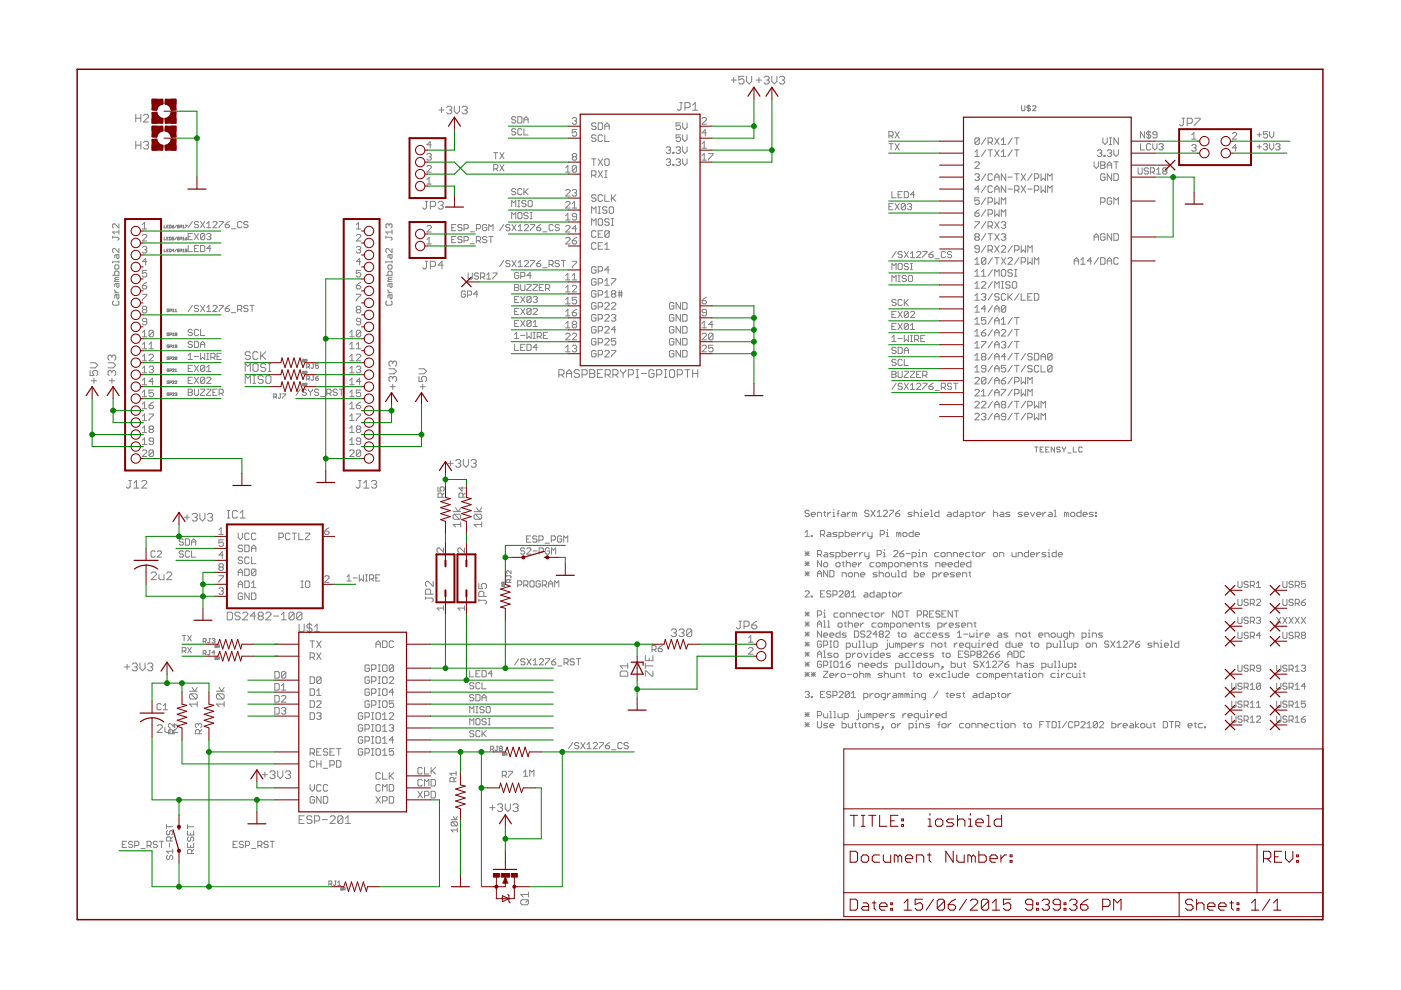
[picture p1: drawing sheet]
<svg xmlns="http://www.w3.org/2000/svg" width="297mm" height="210mm" viewBox="0 0 297 210" stroke-linecap="round" stroke-linejoin="round" font-family="sans-serif">
<g fill="none" stroke="#808080" stroke-width=".21">
<path d="M155 17h1.1M155.6 16.4v1.1M157.7 16.2h-1v.8l.5-.3h.3l.2 .3v.5l-.2 .3h-.6l-.2-.3M158.3 16.2v1.1l.5 .5 .6-.5v-1.1M160.4 17h1M160.9 16.4v1.1M162 16.4l.3-.2h.5l.3 .2v.3l-.3 .3M162.5 17h.3M162.8 17l.3 .3v.2l-.3 .3h-.5l-.3-.3M163.6 16.2v1.1l.6 .5 .5-.5v-1.1M165.3 16.4l.2-.2h.6l.2 .2v.3l-.2 .3M165.8 17h.3"/>
<path d="M166.1 17l.2 .3v.2l-.2 .3h-.6l-.2-.3M28.8 24.2v1.7M28.8 30v1.6M28.8 25.1h1.1M28.8 30.8h1.1M29.9 24.2v1.7M29.9 30v1.6M30.4 24.5l.3-.3h.5l.3 .3v.3l-1.1 1.1h1.1M30.4 30.2l.3-.2h.5l.3 .2v.3l-.3 .3M31 30.8h.2M31.2 30.8l.3 .2v.3l-.3 .3h-.5l-.3-.3M90.5 32.8l.2-.2h.5l.2 .2-.2 .5"/>
<path d="M90.5 35.3l.2-.2h.5l.2 .2v.3l-.9 .9h.9M90.5 38.1l.5-.5v1.4M90.5 39h.9M91 33.3h.2M91.2 33.3l.2 .2-.2 .5h-.5l-.2-.3M91.4 30.7h-.9l.7-.7v1.4M93.1 23.3h1M93.6 22.8v1.1M94.7 22.8l.3-.3h.5l.3 .3v.3l-.3 .2M95.2 23.3h.3M95.5 23.3l.3 .3v.3l-.3 .2h-.5l-.3-.2M96.3 22.5v1.1l.6 .5 .5-.5v-1.1"/>
<path d="M98 22.8l.2-.3h.6l.3 .3v.3l-.3 .2M98.5 23.3h.3M98.8 23.3l.3 .3v.3l-.3 .2h-.6l-.2-.2M104.7 35.8h.6l.2-.2v-.5l-.2-.2h-.6v1.3M104.7 32.4h.8M105.1 32.4v1.3M105.1 35.8l.4 .4M106 32.4l.8 1.3M106 34.9l.8 1.3M106.8 32.4l-.8 1.3M106.8 34.9l-.8 1.3M109.3 27.5l-.2-.2h-.4l-.2 .2 .2 .4h.4l.2 .3-.2 .4h-.4l-.2-.2"/>
<path d="M109.3 25l-.2-.3h-.4l-.2 .3 .2 .4h.4l.2 .2-.2 .5h-.4l-.2-.3M109.8 24.7h.6l.3 .3v.8l-.3 .3h-.6zM110.7 27.5l-.3-.2h-.4l-.2 .2v.9l.2 .2h.4l.3-.2M111.1 26.1v-.9l.4-.5 .5 .5v.9M111.1 27.3v1.3h.9M111.1 40v1.3M111.1 25.4h.9M112 40l-.9 .9M119.9 35.6l.5-.5v1.4M119.9 36.5h1M121.3 25.2l.3-.3h.4l.3 .3-.3 .4M121.6 33.3l-.3-.3 .3-.4h.4l.3 .2-.3 .5"/>
<path d="M121.6 33.3l-.3 .2 .3 .5h.4l.3-.3-.3-.4M121.6 33.3h.4M121.8 25.6h.2M122 25.6l.3 .3-.3 .4h-.4l-.3-.2M122.3 35.3v1l-.3 .2h-.4l-.3-.2M122.3 27.5h-1v.7l.7-.3 .3 .3v.4l-.3 .3h-.4l-.3-.3M122.3 35.3l-1 1M122.3 35.3l-.3-.2h-.4l-.3 .2v1M125.4 37.1h.7l.3-.2v-.5l-.3-.2h-.7v1.4M125.4 33.7h1M125.9 37.1l.5 .5M125.9 33.7v1.4"/>
<path d="M126.4 26.3l-.3-.2h-.4l-.3 .2 .3 .5h.4l.3 .2-.3 .5h-.4l-.3-.3M126.4 28.8l-.3-.2h-.4l-.3 .2 .3 .5h.4l.3 .2-.3 .5h-.4l-.3-.2M126.8 26.1h.7l.3 .2v.9l-.3 .3h-.7zM126.8 36.2l1 1.4M126.8 33.7l1 1.4M127.8 28.8l-.3-.2h-.4l-.3 .2v1l.3 .2h.4l.3-.2M127.8 36.2l-1 1.4M127.8 33.7l-1 1.4M128.2 27.5v-1l.5-.4 .5 .4v1M128.2 26.8h1M128.2 28.6v1.4h1M128.2 36.2h.5"/>
<path d="M128.2 37.6h.5M128.5 33.7h.4l.3 .2v.9l-.3 .3h-.4l-.3-.3v-.9zM128.5 36.2v1.4M141.2 31.4l.3-.3h.4l.3 .3-.3 .4M141.2 33.9l.3-.2h.4l.3 .2-.3 .5M141.7 31.8h.2M141.7 34.4h.2M141.9 31.8l.3 .3-.3 .4h-.4l-.3-.2M141.9 34.4l.3 .2-.3 .5h-.4l-.3-.3M142.6 32.3h.3v.2h-.3zM142.6 34.8h.3v.3h-.3zM143.3 31.4l.3-.3h.4l.3 .3-.3 .4"/>
<path d="M143.3 33.9l.3-.2h.4l.3 .2-.3 .5M143.8 31.8h.2M143.8 34.4h.2M144 31.8l.3 .3-.3 .4h-.4l-.3-.2M144 34.4l.3 .2-.3 .5h-.4l-.3-.3M144.1 21.8h.6M144.3 26.1h-1v.7l.7-.3 .3 .3v.4l-.3 .3h-.4l-.3-.3M144.3 28.6h-1v.7l.7-.2 .3 .2v.5l-.3 .2h-.4l-.3-.2M144.4 21.8v1.3l-.3 .3h-.3l-.2-.3M144.7 33.7v.9l.5 .5 .5-.5v-.9M144.7 26.1v.9l.5 .5 .5-.5v-.9M144.7 28.6v.9l.5 .5 .5-.5v-.9"/>
<path d="M144.7 31.1v1l.5 .4 .5-.4v-1M145.2 22.8h.8l.3-.2v-.6l-.3-.2h-.8v1.6M146.9 23.4h1M146.9 22.3l.5-.5v1.6M148.8 25.2l.3-.3h.4l.3 .3v.2l-1 .9h1M148.8 30.5l.5-.5v1.4M148.8 33l.5-.4v1.4M148.8 31.4h1M148.8 34h1M149.8 28.2h-1l.7-.7v1.4M150.2 32.6h1v.2l-1 .9v.3M188.5 28.8h.6l.3-.2v-.4l-.3-.3h-.6v1.4"/>
<path d="M188.5 30.5h.9M188.9 30.5v1.3M188.9 28.8l.5 .5M189.8 30.5l.8 1.3M189.8 27.9l.8 1.4M190.6 30.5l-.8 1.3M190.6 27.9l-.8 1.4M206.7 32.2l.5-.4v1.4M206.7 34.5l.2-.2h.5l.2 .2v.3l-.9 .9h.9M206.7 37.1l.2-.2h.5l.2 .2-.2 .4M206.7 33.2h.9M207.2 37.5h.2"/>
<path d="M207.4 37.5l.2 .3-.2 .4h-.5l-.2-.2M207.6 29.5l-.2-.3h-.5l-.2 .3v.9M207.6 29.5v.9l-.2 .2h-.5l-.2-.2M207.6 29.5l-.9 .9M209 39.4l-.9 1.4M209 36.9l-.9 1.3M209 31.8l-.9 1.4M209 29.2l-.9 1.4M209.5 30.2h.7l.2-.3v-.4l-.2-.3h-.7v1.4M209.5 31.8h.9M210 31.8v1.4M210 30.2l.4 .4"/>
<path d="M210.4 37.1l-.2-.2h-.5l-.2 .2v.9l.2 .2h.5l.2-.2M210.4 39.6l-.2-.2h-.5l-.2 .2v1l.2 .2h.5l.2-.2M210.9 38.2v-.9l.5-.4 .4 .4v.9M210.9 37.5h.9M210.9 31.8l.9 1.4M210.9 29.2l.9 1.4M211.8 31.8l-.9 1.4M211.8 29.2l-.9 1.4M212.3 33.2h.9M212.3 32.2l.5-.4v1.4M212.3 29.7l.5-.5v1.4M212.3 30.6h.9"/>
<path d="M213.2 36.9v1.3l-.9-1.3v1.3M213.2 39.4v1.4l-.9-1.4v1.4M213.7 37.5h.9M214.6 31.8l-.9 1.4M214.6 29.2l-.9 1.4M215.1 36.9h.9M215.1 31.8h.9M215.1 29.2h.9M215.6 29.2v1.4M215.6 31.8v1.4M215.6 36.9v1.3M216.5 39.4l.9 1.4"/>
<path d="M216.5 36.9l.9 1.3M216.6 22.4v.9l.2 .2 .5-.2v-.9M217.4 39.4l-.9 1.4M217.4 36.9l-.9 1.3M218.1 22.2v1.5M218.5 22.6l-.2-.2-.6 .2 .2 .3h.4l.2 .2-.2 .4-.6-.2M218.8 36.9l-.9 1.3M218.9 22.6l.2-.2h.4l.1 .2v.2l-.7 .7h.7M219.3 37.8h.7l.2-.3v-.4l-.2-.2h-.7v1.3M220.7 39.4v1.4l.5-.5 .5 .5v-1.4M220.7 36.9v1.3l.5-.4 .5 .4v-1.3M222.1 38.2v-1.3l.5 .4 .5-.4v1.3"/>
<path d="M232 34.3v.9l.4 .5 .5-.5v-.9M232.7 32l.2-.2h.5l.2 .2-.2 .5M233.1 32.5h.3M233.4 34.3h.7l.2 .2-.2 .5 .2 .5-.2 .2h-.7zM233.4 32.5l.2 .2-.2 .5h-.5l-.2-.3M233.4 35h.7M233.8 29.2v1l.5 .4 .5-.4v-1M234.1 32.9h.2v.3h-.2zM234.3 37.1l-.2-.2h-.5l-.2 .2v.9l.2 .2h.5l.2-.2v-.5h-.5M234.8 32l.2-.2h.5l.2 .2-.2 .5M234.8 35.7v-.9l.4-.5 .5 .5v.9M234.8 35h.9"/>
<path d="M235.2 29.2h.5M235.2 30.6h.5M235.2 32.5h.3M235.5 32.5l.2 .2-.2 .5h-.5l-.2-.3M235.5 29.2v1.4M235.7 36.9v1.3l-.9-1.3v1.3M236.2 36.9h.7l.2 .2v.9l-.2 .2h-.7zM236.2 34.3h.9M236.2 31.8v.9l.4 .5 .5-.5v-.9M236.6 34.3v1.4M237.1 29.2v1.4l-.9-1.4v1.4M241.3 35.6v1.1l.2 .2h.5l.2-.2v-1.1"/>
<path d="M241.8 30.5v1.3h.9M242.7 27.9v1.4l-.9-1.4v1.4M243.5 35.8l-.2-.2h-.5l-.2 .2 .2 .5h.5l.2 .2-.2 .4h-.5l-.2-.2M243.5 27.7v1.8M243.9 36.5h.7l.2-.2v-.5l-.2-.2h-.7v1.3M244 28.2l-.2-.3h-.5l-.2 .3 .2 .4h.5l.2 .2-.2 .5h-.5l-.2-.3M244 30.7l-.2-.2h-.5l-.2 .2v.9l.2 .2h.5l.2-.2M244.3 36.5l.5 .4M244.4 30.5v.8l.5 .5 .4-.5v-.8M245.2 36l.5-.4v1.3M245.2 36.9h.9M245.3 28.6h-.7l-.2-.2 .2-.5h.5l.2 .3v.8l-.2 .3h-.5l-.2-.3"/>
<path d="M245.7 30.7l.3-.2h.4l.2 .2-.2 .4M246.2 31.1h.2M246.4 31.1l.2 .2-.2 .5h-.4l-.3-.2M246.7 36.3l-.2 .2 .2 .4h.5l.2-.2-.2-.4M246.7 36.3l-.2-.3 .2-.4h.5l.2 .2-.2 .5M246.7 36.3h.5M250.6 25.1h.6M250.9 25.1v1.3l-.3 .3h-.3l-.2-.3M251.7 26.1h.8l.3-.2v-.6l-.3-.2h-.8v1.6M252.7 30.9l.2-.3h.5l.2 .3-.2 .4M252.7 28.6l.4-.5v1.4M252.7 29.5h.9"/>
<path d="M253.1 31.3h.3M253.3 25.1h1.1v.2l-1.1 1.1v.3M253.4 31.3l.2 .3-.2 .4h-.5l-.2-.2M261.3 28.3l.2-.2h.5l.2 .2v.3l-.9 .9h.9M262.2 31.3h-.9l.7-.7v1.4M266.6 31.1h.8M266.6 28.6h.8M267 28.2v.8M267 30.7v.9M267.9 30.7l.2-.2h.4l.3 .2-.3 .4M268.3 31.1h.2M268.5 31.1l.3 .2-.3 .5h-.4l-.2-.2"/>
<path d="M268.8 27.9h-.9v.7l.4-.2 .5 .2v.4l-.3 .3h-.4l-.2-.3M269.2 27.9v.9l.4 .5 .5-.5v-.9M269.2 30.5v.8l.4 .5 .5-.5v-.8M270.5 30.7l.2-.2h.4l.3 .2-.3 .4M270.9 31.1h.2M271.1 31.1l.3 .2-.3 .5h-.4l-.2-.2M23.9 50.1v.4M23.9 50.3h1.1l.2 .2v.2l-.2 .2M23.9 58.4h1.3v-.7l-.2-.2h-.5l-.2 .2v.7M24.3 56.4l.2-.2h.5l.2 .2v.4l-.2 .3h-.5l-.2-.3zM24.5 59.2l-.2 .5h.9M24.5 59.2h.7"/>
<path d="M24.8 54v.7l.2 .2 .2-.2v-.7h-.7l-.2 .2v.5M25.2 47.5v.8l-.9-.8-.4 .2v.4l.2 .2M25.2 52.7v.9l-.9-.9-.4 .2v.4l.2 .3M25.2 55.5h-1.3v.3M25.2 48.7v.9M25.2 55.3v.5M25.2 58.8h-.7l-.2 .2 .2 .2M25.2 49.2h-1.3l.4 .4M30.2 52.5l.2-.3h.5l.2 .3-.2 .4M30.2 47.6l.4-.4v1.4M30.2 48.6h.9M30.2 49.9l.2-.2h.5l.2 .2v.3l-.9 .9h.9"/>
<path d="M30.6 52.9h.3M30.9 52.9l.2 .3-.2 .4h-.5l-.2-.2M31.1 55.5h-.9l.7-.7v1.4M31.1 57.3h-.9v.7l.4-.2 .5 .2v.5l-.2 .2h-.5l-.2-.2M31.1 59.9l-.9 .7M34.8 47.8v.5h.4M34.8 50.3v.6h.4M34.8 52.8v.6h.4M35.4 48h.1M35.4 50.6h.1M35.4 53.1h.1M35.7 50.3h-.3v.6h.3"/>
<path d="M35.7 47.8h-.3v.5h.3M35.7 52.8h-.3v.6h.3M35.9 50.3l.4 .1-.1 .5h-.3zM35.9 47.8l.4 .1-.1 .4h-.3zM35.9 52.8l.4 .1-.1 .5h-.3zM36.5 48h.3l.1 .2-.3 .1zM36.9 50.3h-.4v.3l.3-.1 .1 .3h-.4M36.9 47.8l-.4 .2M36.9 53.1h-.4l.3-.3v.6M37.4 47.8l-.4 .5M37.4 50.3l-.4 .6M37.4 52.8l-.4 .6"/>
<path d="M38 50.4h-.4v.4l.3 .1 .1-.3h-.2M38 47.9h-.4v.3l.3 .1 .1-.3h-.2M38 52.9h-.4v.4l.3 .1 .1-.3h-.2M38.2 50.7h.2l.1-.3-.3-.1v.6M38.2 48.1h.2l.1-.2-.3-.1v.5M38.2 53.2h.2l.1-.3-.3-.1v.6M38.7 48.3h.4M38.7 47.9l.2-.1v.5M38.7 50.5l.2-.2v.6M38.7 53l.2-.2v.6M38.7 50.9h.4M38.7 53.4h.4"/>
<path d="M39.3 47.8h.4l-.4 .5M39.3 50.6h.3l.1 .2-.3 .1zM39.7 52.8h-.4v.3h.4l-.1 .3-.3-.1M39.7 50.3l-.4 .3M39.9 52v1.4h.9M39.9 50.2h.4M40.8 47l-.9 1.3M40.8 49.5h-.9v1.3h.9M41.2 52.7h.5M41.2 49.5l.9 1.3M42.1 47.2l-.2-.2h-.5l-.2 .4 .2 .2h.5l.2 .5-.2 .2h-.5l-.2-.2M42.1 52h-.9v1.4h.9"/>
<path d="M42.1 49.5l-.9 1.3M42.5 52h.7l.2 .3v.8l-.2 .3h-.7zM42.5 47l.9 1.3M43.4 47l-.9 1.3M43.4 49.7l-.2-.2h-.5l-.2 .2v.9M43.4 49.7v.9l-.2 .2h-.5l-.2-.2M43.4 49.7l-.9 .9M43.8 48.3h.9M43.8 47.4l.5-.4v1.3M43.8 49.7l.2-.2h.5l.2 .2-.2 .5M44.3 50.2h.2M44.5 50.2l.2 .2-.2 .4h-.5l-.2-.2"/>
<path d="M44.7 52.7h-.9l.7-.7v1.4M45.1 47.2l.3-.2h.4l.2 .2v.2l-.9 .9h.9M46.5 47h.8v.2l-.8 .9v.2M47.8 47.6h.6l.2 .5-.2 .2h-.4l-.2-.2zM48.6 47l-.8 .6M49.1 48.5h.9M51.3 47.2l-.3-.2h-.4l-.2 .2v.9l.2 .2h.4l.3-.2M52.6 47.2l-.3-.2h-.4l-.2 .4 .2 .2h.4l.3 .5-.3 .2h-.4l-.2-.2M75.5 48.6h1M75.5 49.9l.3-.2h.4l.3 .2v.3l-1 .9h1M75.5 52.5l.3-.3h.4l.3 .3-.3 .4M75.5 47.6l.5-.4v1.4"/>
<path d="M76 52.9h.2M76.2 52.9l.3 .3-.3 .4h-.4l-.3-.2M76.5 55.5h-1l.7-.7v1.4M76.5 57.3h-1v.7l.5-.2 .5 .2v.5l-.3 .2h-.4l-.3-.2M76.5 59.9l-1 .7M81.8 58.4h1.3v-.7l-.2-.2h-.4l-.2 .2v.7M81.8 50.3h1.1l.2 .2-.2 .4M81.8 50.1v.4M82.5 47.7l-.2-.2-.5 .2v.4l.2 .2M82.5 47.7l.2-.2 .4 .2v.4l-.2 .2M82.5 59.2l-.2 .5h.8M82.5 59.2h.6"/>
<path d="M82.5 56.2h.4l.2 .2v.4l-.2 .3h-.4l-.2-.3v-.4zM82.5 47.7v.2M82.7 54v.7l.2 .2 .2-.2v-.7h-.6l-.2 .2v.5M83.1 58.8h-.6l-.2 .2 .2 .2M83.1 55.5h-1.3v.3M83.1 52.7v.9l-.8-.9-.5 .2v.4l.2 .3M83.1 49.2h-1.3l.5 .4M83.1 48.7v.9M83.1 55.3v.5M90.2 55.4h.5M90.2 42.7h.5M90.4 55.4v1.3l-.2 .3h-.3l-.3-.3"/>
<path d="M90.4 42.7v1.3l-.2 .3h-.3l-.3-.3M90.5 48l.2-.2h.5l.2 .2v.3l-.9 .9h.9M90.5 50.8l.5-.5v1.4M90.5 51.7h.9M91.2 43.8h.9l.3-.3v-.5l-.3-.3h-.9v1.6M91.2 56.5h.9l.3-.3v-.5l-.3-.3h-.9v1.6M92.9 43l.3-.3h.5l.3 .3v.2l-.3 .3M93.4 43.5h.3M93.7 43.5l.3 .3v.2l-.3 .3h-.5l-.3-.3M94 56.2h-1.1l.8-.8v1.6M95.8 48.3h.4M95.8 50.8h.4"/>
<path d="M96.6 47.6h-.8v1.3h.8M96.6 50.1h-.8v1.4h.8M98 50.4l-.3-.3h-.4l-.2 .3 .2 .4h.4l.3 .2-.3 .5h-.4l-.2-.3M98 47.8l-.3-.2h-.4l-.2 .2 .2 .5h.4l.3 .2-.3 .4h-.4l-.2-.2M98.4 51h.7l.2-.2v-.4l-.2-.3h-.7v1.4M98.4 48.5h.7l.2-.2v-.5l-.2-.2h-.7v1.3M99.3 57.9v1.1l.2 .2h.4l.2-.2v-1.1M99.7 49.1h.9M99.7 51.7h.9M101 51h.7l.2-.2v-.4l-.2-.3h-.7v1.4M101 48.5h.7l.2-.2v-.5l-.2-.2h-.7v1.3M101.5 58.1l-.3-.2h-.4l-.2 .2 .2 .4h.4l.3 .2v.3l-.3 .2h-.4l-.2-.2"/>
<path d="M101.5 51l.4 .5M101.9 58.7h.6l.3-.2v-.4l-.3-.2h-.6v1.3M102.3 58.7l.5 .5M103.2 59.2h.9M103.2 58.3l.4-.4v1.3M103.2 47.8l-.2-.2h-.5l-.2 .2v.9l.2 .2h.5l.2-.2v-.4h-.4M103.2 50.4l-.2-.3h-.5l-.2 .5 .2 .2h.5l.2 .4-.2 .3h-.5l-.2-.3M103.6 48.9v-1.3l.5 .4 .4-.4v1.3M103.6 50.1h.9M104.1 50.1v1.4M104.5 57.9h.9v.2l-.9 .9v.2M106.8 47.6l-.9 1.3"/>
<path d="M106.8 55.2l-.9 1.3M108.1 47.8l-.2-.2h-.4l-.2 .2 .2 .5h.4l.2 .2-.2 .4h-.4l-.2-.2M108.1 55.4l-.2-.2h-.4l-.2 .2 .2 .5h.4l.2 .2-.2 .4h-.4l-.2-.2M108.5 43.8v-1.3l.4 .5 .4-.5v1.3M108.5 46.4v-1.3l.4 .4 .4-.4v1.3M108.5 47.6l.9 1.3M108.5 55.2l.9 1.3M109.3 40.2l-.2-.2h-.4l-.2 .2 .2 .4h.4l.2 .3-.2 .4h-.4l-.2-.2M109.4 47.6l-.9 1.3M109.4 55.2l-.9 1.3M109.8 45.3l.2-.2h.4l.3 .2v.9l-.3 .2h-.4l-.2-.2zM109.8 43.8h.4"/>
<path d="M109.8 42.5h.4M109.9 56.5h.8M109.9 48.9h.8M109.9 48l.4-.4v1.3M109.9 55.7l.4-.5v1.3M110 58l-.2-.2h-.5l-.2 .2v.9l.2 .2h.5l.2-.2v-.5h-.5M110 42.5v1.3M110.4 58.6h.7l.2-.2v-.4l-.2-.2h-.7v1.3M110.7 40.2l-.3-.2h-.4l-.2 .2v.9l.2 .2h.4l.3-.2M111.2 55.4l.2-.2h.4l.3 .2v.3l-.9 .8h.9M111.2 47.8l.2-.2h.4l.3 .2v.2l-.9 .9h.9M111.3 40.6l.7 .7"/>
<path d="M111.5 42.7l-.2-.2h-.4l-.2 .2 .2 .5h.4l.2 .2-.2 .4h-.4l-.2-.2M112 45.3l-.2-.2h-.5l-.2 .2v.2l.2 .2h.5l.2 .3-.2 .4h-.5l-.2-.2M112 42.7l.2-.2h.4l.2 .2v.9l-.2 .2h-.4l-.2-.2zM112.4 46.4h.4M112.4 45.1h.4M112.5 55.2h.9v.2l-.9 .9v.2M112.5 47.6h.9v.2l-.9 .9v.2M112.6 58.4h-.9l.7-.6v1.3M112.6 45.1v1.3M113.8 55.9h.6l.3 .4-.3 .2h-.4l-.2-.2zM113.8 48.3h.6l.3 .4-.3 .2h-.4l-.2-.2zM114.7 47.6l-.9 .7"/>
<path d="M114.7 55.2l-.9 .7M115.1 49.1h.9M115.1 56.8h.9M116.4 56.1h.7l.2-.2v-.5l-.2-.2h-.7v1.3M116.8 56.1l.5 .4M117.3 47.8l-.2-.2h-.5l-.2 .2v.9l.2 .2h.5l.2-.2M118.6 55.4l-.2-.2h-.5l-.2 .2v.3l.2 .2h.5l.2 .2-.2 .4h-.5l-.2-.2M118.6 47.8l-.2-.2h-.5l-.2 .2v.2l.2 .3h.5l.2 .2-.2 .4h-.5l-.2-.2M119 55.2h.9M119.5 55.2v1.3M119.9 40.4l.3-.2h.4l.3 .2v.2l-1 1h1M119.9 48l.3-.2h.4l.3 .2v.3l-1 .9h1"/>
<path d="M119.9 58.4l.5-.4v1.4M119.9 45.7l.5-.4v1.4M119.9 59.4h1M119.9 46.7h1M119.9 42.9l.3-.2h.4l.3 .2v.3l-1 .9h1M119.9 50.6l.3-.3h.4l.3 .3v.2l-1 .9h1M121.3 40.4l.3-.2h.4l.3 .2-.3 .5M121.3 51h.7l.3 .5-.3 .2h-.4l-.3-.2zM121.3 55.4h1v.2l-1 1v.2M121.3 59.4h1M121.3 58.4l.5-.4v1.4M121.3 43.2l.5-.5v1.4"/>
<path d="M121.3 44.1h1M121.8 40.9h.2M122 40.9l.3 .2-.3 .5h-.4l-.3-.3M122.3 46h-.7l-.3-.3 .3-.4h.4l.3 .2v.9l-.3 .3h-.4l-.3-.3M122.3 50.3l-1 .7M122.3 48.5h-1l.7-.7v1.4M125.4 47.8v-1.4l.5 .4 .5-.4v1.4M125.4 45.2v-1.4l.5 .5 .5-.5v1.4M126.4 51.7l-.3-.2h-.4l-.3 .2v.9l.3 .3h.4l.3-.3M126.4 41.5l-.3-.2h-.4l-.3 .5 .3 .2h.4l.3 .5-.3 .2h-.4l-.3-.2M126.4 56.8l-.3-.3h-.4l-.3 .3v.9l.3 .2h.4l.3-.2v-.5h-.5M126.4 59.3l-.3-.2h-.4l-.3 .2v.9l.3 .3h.4l.3-.3v-.4h-.5"/>
<path d="M126.4 49.1l-.3-.2h-.4l-.3 .2v1l.3 .2h.4l.3-.2M126.8 46.6l.3-.2h.4l.3 .2v.9l-.3 .3h-.4l-.3-.3zM126.8 57.5h.7l.3-.3v-.4l-.3-.3h-.7v1.4M126.8 45.2h.5M126.8 43.8h.5M126.8 52.2h.5M126.8 49.6h.5M127.1 43.8v1.4M127.8 48.9h-1v1.4h1M127.8 41.5l-.3-.2h-.4l-.3 .2v1l.3 .2h.4l.3-.2M127.8 51.5h-1v1.4h1M128.2 59.5l.5-.4v1.4"/>
<path d="M128.2 52.9h1M128.2 41.3v1.4h1M128.2 51.9l.5-.4v1.4M128.7 44.1l-.2-.3h-.5l-.2 .3 .2 .4h.5l.2 .3-.2 .4h-.5l-.2-.2M129.2 44.1l.2-.3h.5l.2 .3v.9l-.2 .2h-.5l-.2-.2zM129.2 46.6l-.3-.2h-.4l-.3 .4 .3 .3h.4l.3 .4-.3 .3h-.4l-.3-.3M129.2 49.1v1l-.3 .2h-.4l-.3-.2M129.2 49.1l-.3-.2h-.4l-.3 .2v1M129.2 57.2h-1l.7-.7v1.4M129.2 49.1l-1 1M129.6 47.8h.5M129.6 59.1h1v.2l-1 .9v.3"/>
<path d="M129.6 41.3v1.4M129.6 46.4h.5M129.9 42l.7 .7M129.9 46.4v1.4M130.6 41.3l-1 .9M188.5 43.8h.4M189.1 59.7v-1.3l.4 .4 .5-.4v1.3M189.1 40.6v1.3h.9M189.1 57.2v-1.3l.4 .4 .5-.4v1.3M189.4 43.2h-.9v1.3h.9M189.8 43.2l.8 1.3M190 53.3l-.9 1.3"/>
<path d="M190.4 41.3h.5M190.4 59.7h.5M190.4 56.1l.2-.2h.5l.2 .2v.9l-.2 .2h-.5l-.2-.2zM190.4 58.4h.5M190.6 58.4v1.3M190.6 43.2l-.8 1.3M191.3 53.5l-.2-.2h-.5l-.2 .2 .2 .5h.5l.2 .2-.2 .4h-.5l-.2-.2M191.3 40.6h-.9v1.3h.9M191.7 40.6h.7l.2 .2v.9l-.2 .2h-.7zM191.7 53.3l.9 1.3M192 43.4l-.3-.2h-.4l-.2 .2v.9M192 43.4v.9l-.3 .2h-.4l-.2-.2"/>
<path d="M192 43.4l-.9 .9M192.2 58.6l-.3-.2h-.4l-.2 .4 .2 .3h.4l.3 .2v.2l-.3 .2h-.4l-.2-.2M192.4 43.4l.2-.2h.5l.2 .2-.2 .4M192.6 56.1l-.2-.2h-.5l-.2 .2 .2 .4h.5l.2 .2-.2 .5h-.5l-.2-.2M192.6 58.6l.2-.2h.5l.2 .2v.9l-.2 .2h-.5l-.2-.2zM192.6 53.3l-.9 1.3M192.8 43.8h.3M193 57.2h.5M193 54.6h.9M193 53.8l.5-.5v1.3M193 55.9h.5M193.1 43.8l.2 .2-.2 .5h-.5l-.2-.2"/>
<path d="M193.3 55.9v1.3M193.9 41.3h-.9l.7-.7v1.3M194.3 53.5l.3-.2h.4l.2 .2v.3l-.9 .8h.9M195.6 53.3h.9v.2l-.9 .9v.2M197 54h.6l.2 .2v.2l-.2 .2h-.4l-.2-.2zM197.8 53.3l-.8 .7M198.3 54.9h.9M200.5 53.5l-.3-.2h-.4l-.2 .2v.9l.2 .2h.4l.3-.2M201.8 53.5l-.3-.2h-.4l-.2 .2 .2 .5h.4l.3 .2-.3 .4h-.4l-.2-.2M206.7 45.2h.7l.2 .4-.2 .3h-.5l-.2-.3zM206.7 47h.9v.2l-.9 1v.2M206.7 55.1l.5-.5v1.4"/>
<path d="M206.7 57.6l.5-.4v1.4M206.7 58.6h.9M206.7 56h.9M206.9 50.2l-.2-.2 .2-.4h.5l.2 .2-.2 .4M206.9 50.2l-.2 .3 .2 .4h.5l.2-.2-.2-.5M206.9 50.2h.5M207.6 41.9h-.9v.7l.7-.2 .2 .2v.5l-.2 .2h-.5l-.2-.2M207.6 52.8h-.7l-.2-.2 .2-.5h.5l.2 .2v1l-.2 .2h-.5l-.2-.2M207.6 44.5l-.9 .7M207.6 40.1h-.9l.7-.7v1.4M208.1 59.9l.2-.2h.5l.2 .2v.3l-.9 .9h.9M208.1 58.6h.9"/>
<path d="M208.1 57.6l.5-.4v1.4M209 54.9v.9l-.2 .2h-.5l-.2-.2M209 54.9l-.2-.3h-.5l-.2 .3v.9M209 54.9l-.9 .9M209 52.1l-.9 1.4M209 49.6l-.9 1.3M209 47l-.9 1.4M209 44.5l-.9 1.4M209 41.9l-.9 1.4M209.5 53h.7l.2-.2v-.5l-.2-.2h-.7v1.4M209.5 42.9h.7l.2-.3v-.4l-.2-.3h-.7v1.4M209.5 45.4h.7l.2-.2v-.5l-.2-.2h-.7v1.4"/>
<path d="M209.5 47.9h.7l.2-.2v-.5l-.2-.2h-.7v1.4M209.5 49.6h.9M210 49.6v1.3M210 53l.4 .5M210 47.9l.4 .5M210.4 59.7l-.9 1.4M210.4 57.2l-.9 1.4M210.4 54.6l-.9 1.4M210.9 40.8v-.9l.5-.5 .4 .5v.9M210.9 41.9v1.4l.5-.4 .4 .4v-1.4M210.9 44.5v1.4l.5-.5 .4 .5v-1.4M210.9 58.6v-1.4l.5 .4 .4-.4v1.4"/>
<path d="M210.9 54.6h.9M210.9 52.1l.9 1.4M210.9 49.6l.9 1.3M210.9 47l.9 1.4M210.9 40.1h.9M211.4 54.6v1.4M211.8 52.1l-.9 1.4M211.8 49.6l-.9 1.3M211.8 47l-.9 1.4M212.3 43.3v-1.4l.5 .5 .4-.5v1.4M212.3 45.9v-1.4l.5 .4 .4-.4v1.4M212.3 47.2l.2-.2h.5l.2 .2-.2 .5"/>
<path d="M212.3 49.8l.2-.2h.5l.2 .2-.2 .4M212.3 52.3l.2-.2h.5l.2 .2v.3l-.9 .9h.9M212.3 57.4l.2-.2h.5l.2 .2v.9l-.2 .3h-.5l-.2-.3zM212.3 59.7h.5M212.3 54.6l.9 1.4M212.5 59.7v1.4M212.8 50.2h.2M212.8 47.7h.2M213 47.7l.2 .2-.2 .5h-.5l-.2-.2M213 50.2l.2 .3-.2 .4h-.5l-.2-.2M213.2 54.6l-.9 1.4M213.7 54.9l.2-.3h.5l.2 .3v.2l-.9 .9h.9"/>
<path d="M213.7 40.1h.9M214.2 59.9l-.3-.2h-.4l-.3 .5 .3 .2h.4l.3 .5-.3 .2h-.4l-.3-.2M214.6 57.4l-.2-.2h-.5l-.2 .4 .2 .3h.5l.2 .4-.2 .3h-.5l-.2-.3M214.6 52.1l-.9 1.4M214.9 59.7h.4l.3 .2v1l-.3 .2h-.4l-.3-.2v-1zM215.1 53h.7l.2-.2v-.5l-.2-.2h-.7v1.4M215.1 40.3h.7l.2-.2v-.5l-.2-.2h-.7v1.4M215.1 58.6h.5M215.1 57.2h.5M215.3 57.2v1.4M215.6 40.3l.4 .5M216 54.6l-.9 1.4"/>
<path d="M216.5 52.1v1.4l.5-.5 .4 .5v-1.4M216.5 55.6h.7l.2-.3v-.4l-.2-.3h-.7v1.4M217.9 53.5v-1.4l.5 .5 .4-.5v1.4M217.9 54.6v1.4l.5-.4 .4 .4v-1.4M217.9 40.1h.9M219.3 40.3h.7l.2-.2v-.5l-.2-.2h-.7v1.4M219.3 56v-1.4l.5 .5 .4-.5v1.4M222.1 40.8v-1.4l.5 .5 .5-.5v1.4M227.8 56v-.9l.4-.5 .5 .5v.9M227.8 55.3h.9M229.2 55.1l.4-.5v1.4M229.2 56h.9"/>
<path d="M231.5 55.3h-1l.7-.7v1.4M232 50.2h.9M232 50.9v-.9l.4-.4 .5 .4v.9M232.9 54.6l-.9 1.4M233.4 54.6h.7l.2 .3v.9l-.2 .2h-.7zM233.4 42.9h.7l.2-.3v-.4l-.2-.3h-.7v1.4M234.3 49.8l-.2-.2h-.5l-.2 .2v.9l.2 .2h.5l.2-.2v-.5h-.5M234.8 56v-.9l.4-.5 .5 .5v.9M234.8 55.3h.9M235.7 42.2l-.2-.3h-.5l-.2 .3v.9l.2 .2h.5l.2-.2v-.5h-.5M235.7 49.6v1.3l-.9-1.3v1.3M236.2 49.6h.7l.2 .2v.9l-.2 .2h-.7z"/>
<path d="M236.2 43.3v-1.4l.4 .5 .5-.5v1.4M237.1 54.9l-.2-.3h-.5l-.2 .3v.9l.2 .2h.5l.2-.2M19.1 78.5v1.1h.8l-.3-.5v-.3l.3-.3h.6l.2 .3v.6l-.2 .2M19.1 76.9h1.1l.5 .5-.5 .6h-1.1M22.9 76.9h1.1l.5 .5-.5 .6h-1.1M23.7 75.5v.3M23.7 78.8v.3M23.7 78.8l-.2-.3h-.3l-.3 .3v.6l.3 .2M23.7 75.5l-.2-.2h-.3l-.3 .2v.6l.3 .3M23.7 78.8l.3-.3h.3l.2 .3v.6l-.2 .2M23.7 75.5l.3-.2h.3l.2 .2v.6l-.2 .3M24.1 63.8l-.2 .2v.5l.2 .2h.9l.2-.2v-.5l-.2-.2"/>
<path d="M24.3 61.4v.2l.5 .5M24.3 62.1h.9M24.8 60.1v.7l.2 .2 .2-.2v-.7h-.7l-.2 .2v.5M24.8 62.5v.7l.2 .2 .2-.2v-.7h-.7l-.2 .2v.5M30.2 70.5l.4-.5v1.4M30.2 73l.4-.4v1.4M30.2 75.6l.4-.5v1.4M30.2 78.1l.4-.5v1.4M30.2 60.6h.7l.2 .4-.2 .3h-.5l-.2-.3zM30.2 62.4h.9v.2l-.9 1v.2M30.2 71.4h.9M30.2 74h.9"/>
<path d="M30.2 76.5h.9M30.2 79h.9M30.4 65.6l-.2-.2 .2-.5h.5l.2 .3-.2 .4M30.4 65.6l-.2 .3 .2 .4h.5l.2-.2-.2-.5M30.4 65.6h.5M31.1 68.2h-.7l-.2-.3 .2-.4h.5l.2 .2v.9l-.2 .3h-.5l-.2-.3M31.6 75.3l.2-.2h.5l.2 .2v.3l-.9 .9h.9M31.6 77.9l.2-.3h.5l.2 .3-.2 .4M31.6 74h.9M31.6 73l.5-.4v1.4M32.1 78.3h.2M32.3 78.3l.2 .3-.2 .4h-.5l-.2-.2"/>
<path d="M32.5 70.3v.9l-.2 .2h-.5l-.2-.2M32.5 70.3l-.2-.3h-.5l-.2 .3v.9M32.5 70.3l-.9 .9M35.8 70.7h-.4l.1 .5 .3-.1v-.2h-.2M35.8 65.6h-.4l.1 .5 .3-.1v-.2h-.2M35.8 73.2h-.4l.1 .5 .3-.1v-.2h-.2M35.8 75.8h-.4l.1 .4h.3v-.2h-.2M35.8 78.3h-.4l.1 .5 .3-.1v-.2h-.2M36 71l.4-.1-.1-.3h-.3v.6M36 65.9l.4-.1-.1-.3h-.3v.6M36 73.5l.4-.1-.1-.2h-.3v.5M36 76.1l.4-.1-.1-.3h-.3v.5"/>
<path d="M36 78.6l.4-.1-.1-.3h-.3v.6M36.6 71.2h.3M36.6 70.8l.1-.2v.6M36.6 65.7l.1-.2v.6M36.6 73.3l.1-.1v.5M36.6 73.7h.3M36.6 75.8h.3l-.3 .4h.3M36.6 78.3h.3l-.3 .5h.3M36.6 66.1h.3M37.1 78.8h.4M37.1 78.4l.2-.2v.6M37.1 65.7l.2-.2v.6"/>
<path d="M37.1 66.1h.4M37.2 70.9v-.3l.3 .1-.1 .2M37.2 70.9v.3l.3-.1-.1-.2M37.2 70.9h.2M37.5 73.4l-.4-.1 .1-.1h.3v.4h-.4M37.5 75.8v.4h-.4M37.5 75.8h-.4v.4M37.5 75.8l-.4 .4M39.9 76.2h.9M39.9 78.1h.4M39.9 75.3l.4-.4v1.3M40.8 80h-.9v1.3h.9"/>
<path d="M40.8 72.6l-.2-.2h-.5l-.2 .2 .2 .4h.5l.2 .2v.3l-.2 .2h-.5l-.2-.2M40.8 77.4h-.9v1.4h.9M40.8 70l-.2-.2h-.5l-.2 .2 .2 .5h.5l.2 .2v.2l-.2 .2h-.5l-.2-.2M40.8 64.7l-.9 1.4M41.2 72.4h.7l.2 .2v.9l-.2 .2h-.7zM41.2 75.6h.9M41.2 77.4l.9 1.4M41.2 80l.9 1.3M42.1 65l-.2-.3h-.5l-.2 .3 .2 .4h.5l.2 .2v.2l-.2 .3h-.5l-.2-.3M42.1 70l-.2-.2h-.5l-.2 .2v.9l.2 .2h.5l.2-.2M42.1 77.4l-.9 1.4M42.1 80l-.9 1.3"/>
<path d="M42.5 64.7l.9 1.4M42.5 73.7v-.9l.5-.4 .4 .4v.9M42.5 69.8v1.3h.9M42.5 74.9v1.3l.5-.4 .4 .4v-1.3M42.5 73h.9M43.4 77.7l-.9 .8M43.4 77.7v.8l-.2 .3h-.5l-.2-.3M43.4 64.7l-.9 1.4M43.4 77.7l-.2-.3h-.5l-.2 .3v.8M43.8 76.2h.5M43.8 78.8h.9M43.8 65.2l.5-.5v1.4"/>
<path d="M43.8 77.9l.5-.5v1.4M43.8 66.1h.9M43.8 74.9h.5M44 74.9v1.3M44.7 75.8h.7l.2-.2v-.5l-.2-.2h-.7v1.3M45.1 65l.3-.3h.4l.2 .3v.2l-.9 .9h.9M45.1 75.8l.5 .4M46 75.6h.5M46.5 64.7h.8v.3l-.8 .8v.3M46.9 74.9h-.9v1.3h.9M47.8 65.4h.6l.2 .4-.2 .3h-.4l-.2-.3zM48.6 64.7l-.8 .7"/>
<path d="M49.1 66.3h.9M50.4 65.6h.6l.3-.2v-.4l-.3-.3h-.6v1.4M50.8 65.6l.5 .5M52 78.7v-1.6l.5 .6 .6-.6v1.6M52.6 65l-.3-.3h-.4l-.2 .3 .2 .4h.4l.3 .2v.2l-.3 .3h-.4l-.2-.3M53 64.7h.9M53.1 74.8l-.3-.2h-.5l-.3 .2v.3l.3 .3h.5l.3 .2v.3l-.3 .3h-.5l-.3-.3M53.4 64.7v1.4M53.6 79.7h.6M53.9 79.7v1.6M53.9 77.1h.5l.3 .3v1.1l-.3 .2h-.5l-.3-.2v-1.1zM54.7 74.8l-.3-.2h-.5l-.3 .2v1.1l.3 .3h.5l.3-.3"/>
<path d="M55.3 74.6v1.6M55.5 75.4l.8 .8M55.8 79.9l-.3-.2h-.5l-.3 .2v.3l.3 .3h.5l.3 .2v.3l-.3 .3h-.5l-.3-.3M56.3 77.4l-.2-.3h-.6l-.2 .3v.3l.2 .2h.6l.2 .3v.3l-.2 .2h-.6l-.2-.2M56.3 74.6l-1 1M56.6 79.7h.6l.2 .2v1.1l-.2 .3h-.6l-.2-.3v-1.1zM56.9 78.7h.5M56.9 77.1h.5M57.2 77.1v1.6M64.5 78.8v.4h-.3M64.5 76.3h-.3v.3M64.5 78.8h-.3v.4"/>
<path d="M64.5 76.3v.3h-.3M64.5 76.3l-.3 .3M64.5 78.8l-.3 .4M64.7 76.5h.3l.1-.2-.4-.1v.5M64.7 79.1h.3l.1-.3-.4-.1v.6M64.9 76.5l.2 .2M64.9 79.1l.2 .2M65 77.8h.5l.1-.2-.1-.4h-.5v.9M65.3 77.8l.3 .3M66.3 77.2h.3M66.3 79.7h.3M66.4 77.2v.8l-.1 .1-.3-.1"/>
<path d="M66.4 79.7v.8l-.1 .1-.3-.1M67.5 77.2h-.6v.4l.3-.1 .3 .1v.4l-.1 .1-.5-.1M67.5 79.7l-.6 .5M74.1 71.4h1M74.1 74h1M74.1 76.5h1M74.1 79h1M74.1 70.5l.5-.5v1.4M74.1 73l.5-.4v1.4M74.1 75.6l.5-.5v1.4M74.1 78.1l.5-.5v1.4M75.5 60.6h.7l.3 .4-.3 .3h-.4l-.3-.3z"/>
<path d="M75.5 62.4h1v.2l-1 1v.2M75.5 74h1M75.5 75.3l.3-.2h.4l.3 .2v.3l-1 .9h1M75.5 77.9l.3-.3h.4l.3 .3-.3 .4M75.5 73l.5-.4v1.4M75.8 65.6l-.3 .3 .3 .4h.4l.3-.2-.3-.5M75.8 65.6l-.3-.2 .3-.5h.4l.3 .3-.3 .4M75.8 65.6h.4M76 78.3h.2M76.2 78.3l.3 .3-.3 .4h-.4l-.3-.2M76.5 68.2h-.7l-.3-.3 .3-.4h.4l.3 .2v.9l-.3 .3h-.4l-.3-.3M76.5 70.3v.9l-.3 .2h-.4l-.3-.2"/>
<path d="M76.5 70.3l-.3-.3h-.4l-.3 .3v.9M76.5 70.3l-1 .9M82 63.8l-.2 .2v.5l.2 .2h.9l.2-.2v-.5l-.2-.2M82.3 62.1h.8M82.3 61.4v.2l.4 .5M82.5 78.2h1l.6 .5-.6 .6h-1M82.7 62.5v.7l.2 .2 .2-.2v-.7h-.6l-.2 .2v.5M82.7 60.1v.7l.2 .2 .2-.2v-.7h-.6l-.2 .2v.5M83.3 76.8l-.3-.2h-.3l-.2 .2v.6l.2 .2M83.3 76.8v.3M83.3 76.8l.2-.2h.3l.3 .2v.6l-.3 .2M88.8 79.8v1.1h.8l-.2-.5v-.3l.2-.3h.6l.2 .3v.5l-.2 .3"/>
<path d="M88.8 78.2h1.1l.5 .5-.5 .6h-1.1M98.7 61.9l-.2-.2h-.5l-.2 .2v.9l.2 .2h.5l.2-.2v-.4h-.4M99.1 62.6h.7l.2-.2v-.5l-.2-.2h-.7v1.3M101.3 62.4h-.9l.7-.7v1.3M109.1 73v1.3h.9M109.1 60.3h.7l.2 .2-.2 .5 .2 .4-.2 .2h-.7zM109.1 63.5h.4M109.1 71.8h.9M109.1 66h.4M109.1 70.9l.4-.4v1.3M109.1 68.6h.4M109.1 61h.7"/>
<path d="M110 65.4h-.9v1.3h.9M110 62.8h-.9v1.4h.9M110 67.9h-.9v1.3h.9M110.4 73.7h.4M110.4 60.3v1.1l.2 .2h.5l.2-.2v-1.1M110.4 71.1h.9M110.4 67.9l.9 1.3M110.4 65.4l.9 1.3M110.4 62.8l.9 1.4M111.3 73h-.9v1.3h.9M111.3 67.9l-.9 1.3M111.3 65.4l-.9 1.3"/>
<path d="M111.3 62.8l-.9 1.4M111.7 70.5v1.3l.5-.5 .4 .5v-1.3M111.7 73h.7l.2 .2v.9l-.2 .2h-.7zM111.7 60.3h.9v.2l-.9 .9v.2h.9M112.6 65.6v.9l-.2 .2h-.4l-.3-.2M112.6 68.1l-.2-.2h-.4l-.3 .2v.9M112.6 63.1v.8l-.2 .3h-.4l-.3-.3M112.6 68.1v.9l-.2 .2h-.4l-.3-.2M112.6 65.6l-.2-.2h-.4l-.3 .2v.9M112.6 63.1l-.2-.3h-.4l-.3 .3v.8M112.6 68.1l-.9 .9M112.6 65.6l-.9 .9"/>
<path d="M112.6 63.1l-.9 .8M113 65.6l.3-.2h.4l.2 .2v.2l-.9 .9h.9M113 71.8h.5M113 69.2h.9M113 60.3h.9v.2l-.9 .9v.2h.9M113 68.3l.5-.4v1.3M113 70.5h.5M113 63.1l.3-.3h.4l.2 .3v.2l-.2 .2M113.3 70.5v1.3M113.5 63.5h.2M113.7 63.5l.2 .2v.2l-.2 .3h-.4l-.3-.3M113.9 71.3h.7l.2-.2v-.4l-.2-.2h-.7v1.3"/>
<path d="M113.9 73.7h-.9l.7-.7v1.3M114.3 71.3l.5 .5M114.3 61h.5M115.2 71.1h.5M115.2 60.3h-.9v1.3h.9M115.7 61.2h.6l.2-.2v-.5l-.2-.2h-.6v1.3M116.1 70.5h-.9v1.3h.9M116.1 61.2l.4 .4M118.5 79.5h.8l.3-.3v-.5l-.3-.3h-.8v1.6M119 79.5l.6 .5M119.9 70.9l.3-.2h.4l.3 .2v.2l-1 1h1M119.9 67h1"/>
<path d="M119.9 61l.5-.5v1.4M119.9 63.5l.5-.5v1.4M119.9 66l.5-.4v1.4M119.9 68.6l.5-.5v1.4M119.9 73.7l.5-.5v1.4M119.9 74.6h1M119.9 64.4h1M119.9 69.5h1M119.9 61.9h1M120.1 79.2h1.1M121.3 60.7l.3-.2h.4l.3 .2v.3l-1 .9h1M121.3 66.3h.7l.3 .4-.3 .3h-.4l-.3-.3z"/>
<path d="M121.3 70.9l.3-.2h.4l.3 .2v.2l-1 1h1M121.3 73.4l.3-.2h.4l.3 .2-.3 .5M121.6 68.8l-.3-.2 .3-.5h.4l.3 .2-.3 .5M121.6 68.8l-.3 .2 .3 .5h.4l.3-.2-.3-.5M121.6 68.8h.4M121.8 73.9h.2M122 73.9l.3 .2-.3 .5h-.4l-.3-.2M122.3 63h-1v.7l.7-.2 .3 .2v.5l-.3 .2h-.4l-.3-.2M122.3 65.6l-1 .7M122.9 78.7l-.3-.3h-.6l-.2 .3v.2l.2 .3h.6l.3 .3v.2l-.3 .3h-.6l-.2-.3M123.4 79.5h.8l.3-.3v-.5l-.3-.3h-.8v1.6M125 78.4h.9l.2 .3v.2l-.2 .3 .2 .3v.2l-.2 .3h-.9z"/>
<path d="M125 79.2h.9M126.4 64.4l-.3-.2h-.4l-.3 .2v.9l.3 .3h.4l.3-.3v-.4h-.5M126.4 74.5l-.3-.2h-.4l-.3 .2v1l.3 .2h.4l.3-.2v-.5h-.5M126.4 61.8l-.3-.2h-.4l-.3 .2v1l.3 .2h.4l.3-.2v-.5h-.5M126.4 72l-.3-.2h-.4l-.3 .2v.9l.3 .3h.4l.3-.3v-.4h-.5M126.4 69.4l-.3-.2h-.4l-.3 .2v1l.3 .2h.4l.3-.2v-.5h-.5M126.4 66.9l-.3-.2h-.4l-.3 .2v1l.3 .2h.4l.3-.2v-.5h-.5M126.7 79.2h.5M126.8 70.1h.7l.3-.2v-.5l-.3-.2h-.7v1.4M126.8 72.7h.7l.3-.2v-.5l-.3-.2h-.7v1.4M126.8 60h.7l.3-.2v-.5l-.3-.2h-.7v1.4M126.8 62.5h.7l.3-.2v-.5l-.3-.2h-.7v1.4"/>
<path d="M126.8 65.1h.7l.3-.2v-.5l-.3-.2h-.7v1.4M126.8 67.6h.7l.3-.2v-.5l-.3-.2h-.7v1.4M126.8 75.2h.7l.3-.2v-.5l-.3-.2h-.7v1.4M127.8 78.4h-1.1v1.6h1.1M128.2 72l.3-.2h.4l.3 .2v.2l-1 1h1M128.2 69.4l.3-.2h.4l.3 .2v.3l-1 .9h1M128.2 66.9l.3-.2h.4l.3 .2v.2l-1 1h1M128.2 63h1M128.2 74.5l.3-.2h.4l.3 .2v.3l-1 .9h1M128.2 64.4l.3-.2h.4l.3 .2v.2l-1 1h1M128.2 60.5h1M128.2 62.1l.5-.5v1.4"/>
<path d="M128.3 79.5h.8l.3-.3v-.5l-.3-.3h-.8v1.6M128.8 79.5l.6 .5M129.6 66.9l.3-.2h.4l.3 .2-.3 .5M129.6 64.4l.3-.2h.4l.3 .2v.2l-1 1h1M129.6 74.3h1v.2l-1 1v.2M129.9 62.3l-.3-.2 .3-.5h.4l.3 .2-.3 .5M129.9 62.3l-.3 .2 .3 .5h.4l.3-.2-.3-.5M129.9 62.3h.4M129.9 79.5h.8l.3-.3v-.5l-.3-.3h-.8v1.6M130.1 67.4h.2M130.3 67.4l.3 .2-.3 .5h-.4l-.3-.2M130.5 79.5l.5 .5"/>
<path d="M130.6 71.8h-1v.7l.5-.3 .5 .3v.4l-.3 .3h-.4l-.3-.3M130.6 69.9h-1l.7-.7v1.4M131 62.1h1M131 62.5h1M131.3 61.6v1.4M131.6 78.4v.3l.5 .5M131.7 61.6v1.4M132.1 79.2v.8M132.7 78.4v.3l-.6 .5M133.2 79.5h.8l.3-.3v-.5l-.3-.3h-.8v1.6M134.9 78.4h.5M135.1 78.4v1.6"/>
<path d="M136 79.2h1M138.7 78.7l-.3-.3h-.5l-.3 .3v1l.3 .3h.5l.3-.3v-.5h-.6M139.2 79.5h.8l.3-.3v-.5l-.3-.3h-.8v1.6M140.9 78.4h.5M141.1 78.4v1.6M141.9 78.7l.3-.3h.6l.2 .3v1l-.2 .3h-.6l-.3-.3zM142.9 74.5l-.3-.2h-.4l-.3 .2v1l.3 .2h.4l.3-.2v-.5h-.5M142.9 69.4l-.3-.2h-.4l-.3 .2v1l.3 .2h.4l.3-.2v-.5h-.5M142.9 64.4l-.3-.2h-.4l-.3 .2v.9l.3 .3h.4l.3-.3v-.4h-.5M142.9 66.9l-.3-.2h-.4l-.3 .2v1l.3 .2h.4l.3-.2v-.5h-.5M142.9 72l-.3-.2h-.4l-.3 .2v.9l.3 .3h.4l.3-.3v-.4h-.5M143.6 79.5h.8l.3-.3v-.5l-.3-.3h-.8v1.6"/>
<path d="M144.3 64.2v1.4l-1-1.4v1.4M144.3 66.7v1.4l-1-1.4v1.4M144.3 69.2v1.4l-1-1.4v1.4M144.3 71.8v1.4l-1-1.4v1.4M144.3 74.3v1.4l-1-1.4v1.4M144.7 69.2h.7l.3 .2v1l-.3 .2h-.7zM144.7 71.8h.7l.3 .2v.9l-.3 .3h-.7zM144.7 74.3h.7l.3 .2v1l-.3 .2h-.7zM144.7 64.2h.7l.3 .2v.9l-.3 .3h-.7zM144.7 66.7h.7l.3 .2v1l-.3 .2h-.7zM145.2 78.4h1.1M145.8 78.4v1.6"/>
<path d="M146.9 79.2h1M146.9 78.4v1.6M147.9 78.4v1.6M148.8 70.9l.3-.2h.4l.3 .2v.2l-1 1h1M148.8 73.4l.3-.2h.4l.3 .2v.3l-1 .9h1M148.8 68.6l.5-.5v1.4M148.8 63.7h.7l.3 .5-.3 .2h-.4l-.3-.2zM148.8 69.5h1M149.8 66.3h-.7l-.3-.3 .3-.4h.4l.3 .2v.9l-.3 .3h-.4l-.3-.3M149.8 63l-1 .7M151.2 73.2h-1v.7l.7-.2 .3 .2v.5l-.3 .2h-.4l-.3-.2M151.2 70.9v.9l-.3 .3h-.4l-.3-.3"/>
<path d="M151.2 70.9l-.3-.2h-.4l-.3 .2v.9M151.2 70.9l-1 .9M151.2 68.8h-1l.7-.7v1.4M189.1 78.7h.7l.2 .2-.2 .5 .2 .2v.2l-.2 .2h-.7zM189.1 66.7h.4M189.1 69.2h.4M189.1 72.4h.9M189.1 71.5l.4-.4v1.3M189.1 79.4h.7M190 76.4l-.2-.2h-.5l-.2 .4 .2 .2h.5l.2 .2v.3l-.2 .2h-.5l-.2-.2M190 63.7l-.2-.2h-.5l-.2 .4 .2 .2h.5l.2 .2v.3l-.2 .2h-.5l-.2-.2M190 73.9l-.2-.3h-.5l-.2 .5 .2 .2h.5l.2 .2v.2l-.2 .3h-.5l-.2-.3"/>
<path d="M190 68.6h-.9v1.3h.9M190 66h-.9v1.3h.9M190.4 73.6h.7l.2 .3v.8l-.2 .3h-.7zM190.4 71.8h.9M190.4 78.7v1.1l.2 .2h.5l.2-.2v-1.1M190.4 68.6l.9 1.3M190.4 66l.9 1.3M191.3 76.4l-.2-.2h-.5l-.2 .2v.9l.2 .2h.5l.2-.2M191.3 63.7l-.2-.2h-.5l-.2 .2v.9l.2 .2h.5l.2-.2M191.3 68.6l-.9 1.3M191.3 66l-.9 1.3M191.7 78.7h.9v.2l-.9 .9v.2h.9"/>
<path d="M191.7 74.3h.9M191.7 76.2v1.3h.9M191.7 75v-.9l.5-.5 .4 .5v.9M191.7 63.5v1.3M191.7 71.1v1.3l.5-.4 .4 .4v-1.3M191.9 64.1l.7 .7M192.6 68.8v.9l-.2 .2h-.5l-.2-.2M192.6 66.2v.9l-.2 .2h-.5l-.2-.2M192.6 66.2l-.2-.2h-.5l-.2 .2v.9M192.6 68.8l-.2-.2h-.5l-.2 .2v.9M192.6 68.8l-.9 .9M192.6 63.5l-.9 .8"/>
<path d="M192.6 66.2l-.9 .9M193 78.7h.9v.2l-.9 .9v.2h.9M193 72.4h.5M193 69.9h.9M193 66.2l.3-.2h.4l.2 .2v.3l-.9 .8h.9M193 69l.5-.4v1.3M193 71.1h.5M193.3 71.1v1.3M193.9 72h.7l.2-.2v-.5l-.2-.2h-.7v1.3M194.3 79.4h.5M194.4 72l.4 .4M195.2 78.7h-.9v1.3h.9"/>
<path d="M195.2 71.8h.4M195.6 79.6h.7l.2-.2v-.5l-.2-.2h-.7v1.3M196.1 71.1h-.9v1.3h.9M196.1 79.6l.4 .4M206.7 60.2l.5-.5v1.4M206.7 62.7l.5-.4v1.3M206.7 65.3l.5-.5v1.4M206.7 67.8l.5-.5v1.4M206.7 70.3l.5-.5v1.4M206.7 72.9l.5-.5v1.4M206.7 75.4l.5-.5v1.4M206.7 77.9l.5-.4v1.4"/>
<path d="M206.7 61.1h.9M206.7 78.9h.9M206.7 76.3h.9M206.7 73.8h.9M206.7 71.2h.9M206.7 68.7h.9M206.7 66.2h.9M206.7 63.6h.9M208.1 62.5l.2-.2h.5l.2 .2-.2 .4M208.1 70.5h.7l.2 .5-.2 .2h-.5l-.2-.2zM208.1 72.4h.9v.2l-.9 1v.2M208.3 75.6l-.2-.2 .2-.5h.5l.2 .3-.2 .4"/>
<path d="M208.3 75.6l-.2 .3 .2 .4h.5l.2-.2-.2-.5M208.3 75.6h.5M208.6 62.9h.2M208.8 62.9l.2 .3-.2 .4h-.5l-.2-.2M209 78.2h-.7l-.2-.3 .2-.4h.5l.2 .2v.9l-.2 .3h-.5l-.2-.3M209 67.3h-.9v.7l.5-.2 .4 .2v.5l-.2 .2h-.5l-.2-.2M209 65.5h-.9l.7-.7v1.4M209 69.8l-.9 .7M210.4 77.5l-.9 1.4M210.4 74.9l-.9 1.4M210.4 72.4l-.9 1.4M210.4 69.8l-.9 1.4"/>
<path d="M210.4 67.3l-.9 1.4M210.4 64.8l-.9 1.4M210.4 62.3l-.9 1.3M210.9 78.2h.9M210.9 65.5h.9M210.9 61.1v-1.4l.5 .5 .4-.5v1.4M210.9 66.2v-.9l.5-.5 .4 .5v.9M210.9 68.7v-.9l.5-.5 .4 .5v.9M210.9 71.2v-.9l.5-.5 .4 .5v.9M210.9 73.8v-.9l.5-.5 .4 .5v.9M210.9 76.3v-.9l.5-.5 .4 .5v.9M210.9 78.9v-1l.5-.4 .4 .4v1"/>
<path d="M210.9 75.6h.9M210.9 73.1h.9M210.9 70.5h.9M210.9 68h.9M211.8 62.5l-.2-.2h-.5l-.2 .2 .2 .4h.5l.2 .3-.2 .4h-.5l-.2-.2M212.3 72.6l.2-.2h.5l.2 .2-.2 .5M212.3 70.1l.2-.3h.5l.2 .3v.2l-.9 .9h.9M212.3 61.1h.5M212.3 67.8l.5-.5v1.4M212.3 68.7h.9M212.8 73.1h.2M213 73.1l.2 .2-.2 .5h-.5l-.2-.2"/>
<path d="M213.2 65v1l-.2 .2h-.5l-.2-.2M213.2 77.5h-.9v.7l.5-.3 .4 .3v.4l-.2 .3h-.5l-.2-.3M213.2 75.6h-.9l.7-.7v1.4M213.2 62.5l-.2-.2h-.5l-.2 .2v.9l.2 .2h.5l.2-.2M213.2 65l-.2-.2h-.5l-.2 .2v1M213.2 65l-.9 1M213.7 62.3v1.3M213.9 62.9l.7 .7M214.6 77.5l-.9 1.4M214.6 74.9l-.9 1.4M214.6 72.4l-.9 1.4M214.6 69.8l-.9 1.4"/>
<path d="M214.6 67.3l-.9 1.4M214.6 62.3l-.9 .9M215.1 77.5h.9M215.1 74.9h.9M215.1 72.4h.9M215.1 69.8h.9M215.1 67.3h.9M215.6 67.3v1.4M215.6 69.8v1.4M215.6 72.4v1.4M215.6 74.9v1.4M215.6 77.5v1.4"/>
<path d="M216 62.3l-.9 1.3M216.5 62.3v1.3h.9M217.4 77.5l-.9 1.4M217.4 74.9l-.9 1.4M217.9 62.9h.5M218.8 77.7l-.2-.2h-.5l-.2 .2 .2 .5h.5l.2 .2-.2 .5h-.5l-.2-.3M218.8 75.2l-.2-.3h-.5l-.2 .3 .2 .4h.5l.2 .3-.2 .4h-.5l-.2-.2M218.8 62.3h-.9v1.3h.9M219.3 62.3h.7l.2 .2v.9l-.2 .2h-.7zM219.3 74.9h.7l.2 .3v.9l-.2 .2h-.7zM220.2 77.7l-.2-.2h-.5l-.2 .2v.9l.2 .3h.5l.2-.3M220.7 76.3v-.9l.5-.5 .5 .5v.9"/>
<path d="M220.7 77.5v1.4h1M220.7 75.6h1M223.1 75.2l-.3-.3h-.4l-.3 .3v.9M223.1 75.2v.9l-.3 .2h-.4l-.3-.2M223.1 77.7l-.3-.2h-.4l-.3 .2v.9M223.1 77.7v.9l-.3 .3h-.4l-.3-.3M223.1 77.7l-1 .9M223.1 75.2l-1 .9M19.4 80.7h1.1M19.9 80.2v1.1M23.2 80.7h1.1M23.7 80.2v1.1"/>
<path d="M30.2 88.2l.4-.4v1.4M30.2 90.8l.4-.5v1.4M30.2 80.6l.4-.4v1.4M30.2 83.2l.4-.5v1.4M30.2 85.7l.4-.5v1.5M30.2 93.3l.4-.4v1.4M30.2 95.6l.2-.2h.5l.2 .2v.3l-.9 .9h.9M30.2 81.6h.9M30.2 84.1h.9M30.2 86.7h.9M30.2 89.2h.9M30.2 91.7h.9"/>
<path d="M30.2 94.3h.9M31.6 87.8h.9v.2l-.9 .9v.3M31.6 85.9h.7l.2 .5-.2 .3h-.5l-.2-.3zM31.8 91l-.2-.2 .2-.5h.5l.2 .3-.2 .4M31.8 91l-.2 .2 .2 .5h.5l.2-.2-.2-.5M31.8 91h.5M32.5 80.9h-.9l.7-.7v1.4M32.5 82.7h-.9v.7l.5-.2 .4 .2v.5l-.2 .2h-.5l-.2-.2M32.5 93.6h-.7l-.2-.3 .2-.4h.5l.2 .2v.9l-.2 .3h-.5l-.2-.3M32.5 95.6l-.2-.2h-.5l-.2 .2v1M32.5 95.6v1l-.2 .2h-.5l-.2-.2M32.5 85.2l-.9 .7"/>
<path d="M32.5 95.6l-.9 1M35.8 83.4h-.4l.1 .5 .3-.1v-.2h-.2M35.8 80.9h-.4l.1 .4 .3-.1v-.2h-.2M36 81.1l.4-.1-.1-.2h-.3v.5M36 83.7l.4-.1-.1-.3h-.3v.6M36.6 80.9h.3l-.3 .4h.3M36.6 83.4h.3l-.3 .5h.3M37.1 80.9h.4l-.4 .4h.4M37.1 83.4l.3-.1v.3M37.3 83.6h.1M37.4 83.6v.3l-.3-.1M39.9 82.5h.7l.2 .2-.2 .5 .2 .2v.2l-.2 .2h-.7z"/>
<path d="M39.9 83.2h.7M39.9 80.6h.4M41.2 82.5v1.1l.2 .2h.5l.2-.2v-1.1M42.5 82.5h.9v.2l-.9 .9v.2h.9M43.4 80.2l-.2-.2h-.5l-.2 .2v.9M43.4 80.2v.9l-.2 .2h-.5l-.2-.2M43.4 80.2l-.9 .9M43.8 80.2l.2-.2h.5l.2 .2v.2l-.9 .9h.9M43.8 82.5h.9v.2l-.9 .9v.2h.9M45.1 83.2h.5M46 82.5h-.9v1.3h.9M46.5 83.4h.6l.2-.2v-.5l-.2-.2h-.6v1.3"/>
<path d="M46.9 83.4l.4 .4M52 81.3v-1.6l.5 .5 .6-.5v1.6M53.6 81.3h.6M58 84.2h.5l.2-.2-.2-.5h-.5v1M58.4 84.2l.3 .3M59.3 83.5h.3M59.4 83.5v.8l-.1 .2-.3-.2M59.9 83.5h.6l-.6 1M63.6 82.5l-.8 1.3M64.5 81.3h-.3v.4M64.5 81.3v.4h-.3M64.5 81.3l-.3 .4"/>
<path d="M64.7 81.6h.3l.1-.3h-.4v.5M64.9 81.6l.2 .2M65 82.7l-.3-.2h-.4l-.2 .5 .2 .2h.4l.3 .2v.2l-.3 .2h-.4l-.2-.2M65 80.3h.5l.1-.1-.1-.5h-.5v.9M65.3 80.3l.3 .3M65.4 82.5v.2l.4 .5M65.8 83.2v.6M66.3 82.5v.2l-.5 .5M66.9 80.2h.5l.1 .3-.4 .1-.2-.1zM67.6 82.7l-.2-.2h-.5l-.2 .5 .2 .2h.5l.2 .4-.2 .2h-.5l-.2-.2M68 84.1h.9M69.3 83.4h.7l.2-.2v-.5l-.2-.2h-.7v1.3"/>
<path d="M69.7 83.4l.5 .4M71.5 82.7l-.2-.2h-.5l-.2 .5 .2 .2h.5l.2 .2v.2l-.2 .2h-.5l-.2-.2M71.9 82.5h.9M72.4 82.5v1.3M74.1 88.2l.5-.4v1.4M74.1 81.6h1M74.1 84.1h1M74.1 86.7h1M74.1 89.2h1M74.1 91.7h1M74.1 94.3h1M74.1 95.6l.3-.2h.4l.3 .2v.3l-1 .9h1"/>
<path d="M74.1 80.6l.5-.4v1.4M74.1 83.2l.5-.5v1.4M74.1 85.7l.5-.5v1.5M74.1 90.8l.5-.5v1.4M74.1 93.3l.5-.4v1.4M75.5 85.9h.7l.3 .5-.3 .3h-.4l-.3-.3zM75.5 87.8h1v.2l-1 .9v.3M75.8 91l-.3-.2 .3-.5h.4l.3 .3-.3 .4M75.8 91l-.3 .2 .3 .5h.4l.3-.2-.3-.5M75.8 91h.4M76.5 80.9h-1l.7-.7v1.4M76.5 85.2l-1 .7"/>
<path d="M76.5 82.7h-1v.7l.5-.2 .5 .2v.5l-.3 .2h-.4l-.3-.2M76.5 93.6h-.7l-.3-.3 .3-.4h.4l.3 .2v.9l-.3 .3h-.4l-.3-.3M76.5 95.6v1l-.3 .2h-.4l-.3-.2M76.5 95.6l-.3-.2h-.4l-.3 .2v1M76.5 95.6l-1 1M82.7 82h1.1M83.3 80.1l-.3-.3h-.3l-.2 .3v.5l.2 .3M83.3 80.1l.2-.3h.3l.3 .3v.5l-.3 .3M83.3 80.1v.3M83.3 81.5v1M89.1 82h1.1M89.6 81.5v1"/>
<path d="M95 98.2h1.1M95.5 97.7v1.1M96.6 97.7l.3-.3h.5l.3 .3v.3l-.3 .2M97.2 98.2h.2M97.4 98.2l.3 .3v.3l-.3 .3h-.5l-.3-.3M98.2 97.4v1.1l.6 .6 .5-.6v-1.1M99.9 97.7l.2-.3h.6l.3 .3v.3l-.3 .2M100.4 98.2h.3M100.7 98.2l.3 .3v.3l-.3 .3h-.6l-.2-.3M120.1 80v-1.1l.6-.5 .5 .5v1.1M134.9 80h.5M140.9 80h.5"/>
<path d="M190 81.3l-.9 1.3M191.3 81.5l-.2-.2h-.5l-.2 .2 .2 .4h.5l.2 .2v.3l-.2 .2h-.5l-.2-.2M191.7 81.3l.9 1.3M192.6 81.3l-.9 1.3M193 81.7l.5-.4v1.3M193 82.6h.9M194.3 81.5l.3-.2h.4l.2 .2v.2l-.9 .9h.9M195.6 81.3h.9v.2l-.9 .9v.2M197 81.9h.6l.2 .2v.3l-.2 .2h-.4l-.2-.2zM197.8 81.3l-.8 .6M198.3 82.8h.9M199.6 82.1h.6l.3-.2v-.4l-.3-.2h-.6v1.3"/>
<path d="M200 82.1l.5 .5M201.8 81.5l-.3-.2h-.4l-.2 .2 .2 .4h.4l.3 .2v.3l-.3 .2h-.4l-.2-.2M202.2 81.3h.9M202.6 81.3v1.3M206.7 87.9l.2-.3h.5l.2 .3v.2l-.9 .9h.9M206.7 80.2l.2-.2h.5l.2 .2v.3l-.9 .9h.9M206.7 82.8l.2-.3h.5l.2 .3v.2l-.9 .9h.9M206.7 85.3l.2-.2h.5l.2 .2v.3l-.9 .9h.9M208.1 85.3l.2-.2h.5l.2 .2v.3l-.9 .9h.9M208.1 87.9l.2-.3h.5l.2 .3-.2 .4M208.1 83l.5-.5v1.4M208.1 83.9h.9"/>
<path d="M208.6 88.3h.2M208.8 88.3l.2 .3-.2 .4h-.5l-.2-.2M209 80.2l-.2-.2h-.5l-.2 .2v1M209 80.2v1l-.2 .2h-.5l-.2-.2M209 80.2l-.9 1M210.4 87.6l-.9 1.4M210.4 85.1l-.9 1.4M210.4 82.5l-.9 1.4M210.4 80l-.9 1.4M210.9 80.7h.9M210.9 81.4v-.9l.5-.5 .4 .5v.9M210.9 83.9v-.9l.5-.5 .4 .5v.9"/>
<path d="M210.9 86.5v-.9l.5-.5 .4 .5v.9M210.9 89v-.9l.5-.5 .4 .5v.9M210.9 88.3h.9M210.9 85.8h.9M210.9 83.2h.9M212.3 80.7h.7l.2 .5-.2 .2h-.5l-.2-.2zM212.3 82.5h.9v.3l-.9 .9v.2M212.5 85.8l-.2-.2 .2-.5h.5l.2 .2-.2 .5M212.5 85.8l-.2 .2 .2 .5h.5l.2-.2-.2-.5M212.5 85.8h.5M213.2 88.3h-.7l-.2-.2 .2-.5h.5l.2 .3v.9l-.2 .2h-.5l-.2-.2M213.2 80l-.9 .7"/>
<path d="M214.6 87.6l-.9 1.4M214.6 85.1l-.9 1.4M214.6 82.5l-.9 1.4M214.6 80l-.9 1.4M215.1 80.9h.7l.2-.2v-.5l-.2-.2h-.7v1.4M215.1 83.5h.7l.2-.3v-.4l-.2-.3h-.7v1.4M215.1 87.6h.9M215.1 85.1h.9M215.6 85.1v1.4M215.6 87.6v1.4M216.5 80v1.4l.5-.5 .4 .5v-1.4M216.5 82.5v1.4l.5-.4 .4 .4v-1.4"/>
<path d="M217.4 87.6l-.9 1.4M217.4 85.1l-.9 1.4M217.9 83.9v-1.4l.5 .5 .4-.5v1.4M217.9 81.4v-1.4l.5 .5 .4-.5v1.4M217.9 86h.7l.2-.2v-.5l-.2-.2h-.7v1.4M217.9 88.6h.7l.2-.3v-.4l-.2-.3h-.7v1.4M219.3 85.1v1.4l.5-.5 .4 .5v-1.4M219.3 87.6v1.4l.5-.4 .4 .4v-1.4M219.4 94.8h.7M219.7 94.8v1M220.5 95.3h.4M220.7 86.5v-1.4l.5 .5 .5-.5v1.4"/>
<path d="M220.7 89v-1.4l.5 .5 .5-.5v1.4M221.3 94.8h-.8v1h.8M221.7 95.3h.4M222.4 94.8h-.7v1h.7M223.6 94.8v1l-.7-1v1M224.8 95l-.6-.2-.2 .3 .2 .2h.4l.2 .4-.2 .1h-.4l-.2-.1M225.2 94.8l.4 .5M225.6 95.3v.5M225.9 94.8l-.3 .5M226.4 96h.7M227.6 94.8v1h.7M229.4 95l-.1-.2h-.4l-.2 .2v.7l.2 .1 .5-.1"/>
<path d="M27.3 101.9h.6M27.6 101.9v1.3l-.3 .3h-.3l-.2-.3M28.4 103.5h1.1M28.4 102.4l.5-.5v1.6M30 102.1l.3-.2h.6l.2 .2v.3l-1.1 1.1h1.1M32.9 117l-.2-.2h-.4l-.3 .2v.9l.3 .2h.4l.2-.2M33.3 117l.3-.2h.4l.2 .2v.2l-.9 .9h.9M38.9 114.5l-.2-.2h-.5l-.2 .2 .2 .4h.5l.2 .2-.2 .5h-.5l-.2-.2M38.9 117l-.2-.2h-.5l-.2 .2v.2l.2 .3h.5l.2 .2-.2 .4h-.5l-.2-.2M39.1 109.7h1.1M39.3 114.3h.7l.2 .2v.9l-.2 .2h-.7zM39.6 109.1v1.1"/>
<path d="M40.2 117l-.2-.2h-.5l-.2 .2v.9l.2 .2h.5l.2-.2M40.6 115.6v-.9l.5-.4 .4 .4v.9M40.6 114.9h.9M40.6 116.8v1.3h.9M40.7 109.1l.3-.2h.6l.2 .2v.3l-.2 .3M41.3 109.7h.3M41.6 109.7l.2 .2v.3l-.2 .3h-.6l-.3-.3M42.4 108.9v1l.5 .6 .6-.6v-1M44 109.1l.3-.2h.5l.3 .2v.3l-.3 .3M44.6 109.7h.2M44.8 109.7l.3 .2v.3l-.3 .3h-.5l-.3-.3M46.4 113.3h.9"/>
<path d="M46.4 112.4l.5-.5v1.4M47.3 114.4h-.9v.7l.5-.2 .4 .2v.5l-.2 .2h-.4l-.3-.2M47.3 117.7h-.9l.7-.7v1.4M48.2 109.8h.5M48.2 108.2h.5M48.5 108.2v1.6M50.4 108.5l-.3-.3h-.5l-.3 .3v1.1l.3 .2h.5l.3-.2M50.5 113v1l.5 .4 .4-.4v-1M50.9 109.8h1.1M50.9 108.8l.6-.6v1.6M51.4 118.3l-.2-.2h-.5l-.2 .5 .2 .2h.5l.2 .5-.2 .2h-.5l-.2-.2M51.4 115.8l-.2-.2h-.5l-.2 .4 .2 .3h.5l.2 .4-.2 .3h-.5l-.2-.3"/>
<path d="M51.9 115.6h.7l.2 .2v.9l-.2 .3h-.7zM52.8 118.3l-.2-.2h-.5l-.2 .2v1l.2 .2h.5l.2-.2M52.8 113.3l-.2-.3h-.5l-.2 .3v.9l.2 .2h.5l.2-.2M53.3 118.1v1.4h1M53.3 116.3h1M53.3 117v-1l.5-.4 .5 .4v1M54.3 113.3l-.3-.3h-.4l-.3 .3v.9l.3 .2h.4l.3-.2M59.1 114h.7l.3-.3v-.4l-.3-.3h-.7v1.4M61.5 113.3l-.3-.3h-.4l-.3 .3v.9l.3 .2h.4l.3-.2M61.9 113h1M62.4 113v1.4M63.4 113v1.4h.9"/>
<path d="M64.7 113h1v.3l-1 .9v.2h1M68.8 112.6h.7l.3 .5-.3 .2h-.4l-.3-.2zM69.8 111.9l-1 .7M76 101.9h.6M76.3 101.9v1.3l-.3 .3h-.2l-.3-.3M77.1 103.5h1.1M77.1 102.4l.6-.5v1.6M78.8 102.1l.2-.2h.6l.2 .2v.3l-.2 .3M79.3 102.7h.3M79.6 102.7l.2 .3v.2l-.2 .3h-.6l-.2-.3M92.9 103.2v.9h.6l-.2-.4 .2-.5h.5l.2 .3v.4l-.2 .2M93.7 105.4v-.6l-.2-.3h-.4l-.2 .3v.6h1.3"/>
<path d="M94 116.2v.9l-.9-.9h-.2l-.3 .2v.5l.3 .2M94.2 104.5l-.5 .5M96.1 108.5h1.6M96.3 109l-.2 .3v.5l.2 .3h1.1M96.3 109h1.1l.3 .3v.5l-.3 .3M96.3 109l1.1 1.1M96.6 107.7l.5 .8 .6-.8M97.7 111.2h-1.6l.5 .5M97.7 110.7v1M98 103.2v.9l-.7-.6h1.3M98.2 105.4v-.6l-.2-.3h-.5l-.2 .3v.6h1.3M98.5 116.2v.9l-1-.9-.4 .2v.5l.2 .2"/>
<path d="M98.6 104.5l-.4 .5M100.5 108.5h1.6M100.8 109h1.1l.2 .3v.5l-.2 .3M100.8 109l-.3 .3v.5l.3 .3h1.1M100.8 109l1.1 1.1M101 107.7l.6 .8 .5-.8M102.1 111.2h-1.6l.5 .5M102.1 110.7v1M111.3 116.4l-.3-.2h-.4l-.2 .2 .2 .4h.4l.3 .3-.3 .4h-.4l-.2-.2M111.7 114.3h.4M111.7 116.4l.2-.2h.5l.2 .2v.2l-.9 .9h.9M112.5 113.6h-.8v1.4h.8"/>
<path d="M113 116.8h.9M113.8 113.9l-.2-.3h-.4l-.3 .3 .3 .4h.4l.2 .2-.2 .5h-.4l-.3-.3M114.3 114.5h.6l.2-.2v-.4l-.2-.3h-.6v1.4M114.3 117.1h.7l.2-.3v-.4l-.2-.2h-.7v1.3M115.6 115.2h.9M116.5 116.4l-.2-.2h-.5l-.2 .2v.9l.2 .2h.5l.2-.2v-.5h-.4M116.9 114.5h.6l.3-.2v-.4l-.3-.3h-.6v1.4M116.9 117.5v-1.3l.5 .4 .4-.4v1.3M119.1 113.9l-.2-.3h-.5l-.2 .3v.8l.2 .3h.5l.2-.3v-.4h-.5M119.5 115v-1.4l.5 .5 .4-.5v1.4M170.7 112.9l.4-.4v1.3M170.7 113.8h.9"/>
<path d="M170.7 116.9l.9 .9M170.7 117.4h.9M170.7 119.1l.9 .9M170.7 119.5h.9M171.1 116.9v.9M171.1 119.1v.9M171.6 108.4l-.3-.2h-.4l-.2 .4 .2 .3h.4l.3 .4-.3 .2h-.4l-.2-.2M171.6 116.9l-.9 .9M171.6 119.1l-.9 .9M172 109.1h.9l-.2-.5h-.5l-.2 .3v.4l.2 .2h.5M172 113.6h.2v.2h-.2zM173.3 109.5v-.9h.7l.2 .3v.6"/>
<path d="M173.3 117.6h.7l.2-.2v-.5l-.2-.2h-.7v1.3M173.8 117.6l.4 .4M174 113.3h.6l.2-.2v-.4l-.2-.2h-.6v1.3M174.2 118.9v1.3l-.9-1.3v1.3M174.4 113.3l.4 .5M174.6 108.6h.5M174.6 119.5l.2-.2h.5l.2 .2v.5l-.2 .2h-.5l-.2-.2zM174.8 108.4v.9l.3 .2M174.8 117.2h.5l.2 .2v.6h-.7l-.2-.2 .2-.2h.7M175.5 108.6v.9M175.5 112.9h.4l.2 .2v.7h-.6l-.2-.2 .2-.3h.6M176.1 108.6h-.2l-.4 .5"/>
<path d="M176.6 109.5h.4M176.6 108.6h.2v.9M176.8 108v.2M176.8 117.2h-.7l-.2 .2 .2 .2h.5l.2 .2-.2 .2h-.7M177.2 118h.7l.2-.2v-.4l-.2-.2h-.7v1.3M177.2 119.5l.3-.2h.4l.2 .2v.5l-.2 .2h-.4l-.3-.2zM177.5 108.9h.4M177.5 112.9h-.7l-.2 .2 .2 .2h.4l.3 .3-.3 .2h-.6M177.9 113.8h.7l.2-.2v-.5l-.2-.2h-.7v1.3M177.9 108.2l-.2 .2v1.1M178.5 108.6h.5l.2 .3v.6h-.7l-.2-.2 .2-.2h.7M178.5 116.7v1.3h.7l.2-.2v-.4l-.2-.2h-.7"/>
<path d="M178.5 119.3h.5M178.8 119.1v.9l.2 .2M179.2 112.5v1.3h.7l.2-.2v-.5l-.2-.2h-.7M179.4 118.9v1.3M179.4 119.5l.2-.2h.5l.2 .2v.7M179.6 108.6v.9M179.9 117.6h.8l-.2-.4h-.4l-.2 .2v.4l.2 .2h.4M180.3 108.6h-.2l-.5 .5M180.5 113.3h.9v-.2l-.2-.2h-.5l-.2 .2v.5l.2 .2h.5M180.7 119.7h.9l-.2-.4h-.4l-.3 .2v.5l.3 .2h.4M181.2 108.9l-.2-.3h-.3v.9M181.2 108.9v.6"/>
<path d="M181.2 117.2v.8M181.2 108.9l.2-.3 .2 .3v.6M181.8 117.2h-.2l-.4 .4M181.8 112.9v.9M182 119.3v.9M182.3 117.2v.8M182.5 112.9h-.2l-.5 .4M182.7 119.3h-.2l-.5 .4M182.9 112.9v.9M182.9 117.2h-.2l-.4 .4M183.3 117.2v.6l.3 .2h.6M183.6 112.9h-.3l-.4 .4"/>
<path d="M184 112.9v.7l.2 .2h.7M184.2 108.4l-.2-.2h-.4l-.3 .4 .3 .3h.4l.2 .4-.2 .2h-.4l-.3-.2M184.2 117.2v1.1l-.4 .2M184.7 108.2l.8 1.3M184.9 112.9v1.1l-.5 .2M185.3 119.3h-.6l-.3 .2v.5l.3 .2h.6M185.5 108.2l-.8 1.3M185.8 119.5l.2-.2h.4l.2 .2v.5l-.2 .2h-.4l-.2-.2zM186 109.5h.9M186 108.6l.4-.4v1.3M186 117.6h.6l.3-.2v-.5l-.3-.2h-.6v1.3M186.6 113.3h.7l.2-.2v-.4l-.2-.2h-.7v1.3"/>
<path d="M187.3 108.4l.2-.2h.4l.3 .2v.2l-.9 .9h.9M187.3 117.2h.2v.8M187.3 118h.4M187.5 116.5v.2M187.5 119.5v.7M187.5 119.5l-.5-.2v.9M187.5 119.5l.2-.2 .2 .2v.7M187.9 112.9h.3v.9M187.9 113.8h.5M188.2 112.2v.3M188.6 108.2h.9v.2l-.9 .9v.2M189.5 116.9l.2-.2h.4l.3 .2v.3l-.9 .8h.9"/>
<path d="M189.7 119.5l.2-.2h.4l.3 .2v.5l-.3 .2h-.4l-.2-.2zM189.9 108.9h.7l.2 .4-.2 .2h-.5l-.2-.2zM190.6 113.1l-.5-.2v.9M190.6 113.1v.7M190.6 113.1l.2-.2 .2 .2v.7M190.8 108.2l-.9 .7M190.8 117.4h.6l.2 .4-.2 .2h-.4l-.2-.2zM191.4 113.1l.2-.2h.5l.2 .2v.5l-.2 .2h-.5l-.2-.2zM191.6 116.7l-.8 .7M192.1 117.4h.9M192.3 119.7h.9v-.2l-.2-.2h-.5l-.2 .2v.5l.2 .2h.5M193.4 118h.7l.2-.2v-.4l-.2-.2h-.7v1.3"/>
<path d="M193.4 108.6h-.7l-.2 .3 .9 .4-.2 .2h-.7M193.6 112.5v1.3h-.6l-.3-.2v-.5l.3-.2h.6M193.8 108.9l.3-.3h.4l.2 .3v.6M193.8 108.2v1.3M194 113.3h.9l-.2-.4h-.4l-.3 .2v.5l.3 .2h.4M194.7 117.2h.2v.8M194.7 118h.4M194.9 116.5v.2M194.9 119.3h.4M195.1 109.5h.5M195.1 108.6h.2v.9M195.1 119.1v.9l.2 .2"/>
<path d="M195.3 108v.2M195.6 118v-.8h.6l.2 .2v.6M196 109.1h.9l-.2-.5h-.5l-.2 .3v.4l.2 .2h.5M196.7 119.3h-.7l-.2 .2 .2 .2h.4l.3 .3-.3 .2h-.6M197.3 108.2h.2v1.3M197.3 109.5h.5M199.1 108.2v1.3h-.7l-.2-.2v-.4l.2-.3h.7M199.1 117.2h-.7l-.2 .2v.4l.2 .2h.7M199.7 119.7h.9l-.2-.4h-.5l-.2 .2v.5l.2 .2h.5M199.7 117.2h.5l.2 .2v.4l-.2 .2h-.5l-.2-.2v-.4zM200.8 118v-.8h.7l.2 .2v.6M201 108.6h.5l.2 .3v.6h-.7l-.2-.2 .2-.2h.7"/>
<path d="M201 119.7h.9l-.2-.4h-.4l-.3 .2v.5l.3 .2h.4M202.1 118v-.8h.7l.2 .2v.6M203 108.2v1.3h-.7l-.2-.2v-.4l.2-.3h.7M203.2 118.9v1.3h-.6l-.3-.2v-.5l.3-.2h.6M203.4 117.6h.9l-.2-.4h-.5l-.2 .2v.4l.2 .2h.5M203.6 108.6h.5l.2 .3v.6h-.7l-.2-.2 .2-.2h.7M203.6 119.7h.9v-.2l-.2-.2h-.4l-.3 .2v.5l.3 .2h.4M204.7 109.5h.7l.2-.2v-.4l-.2-.3h-.7v1.4M205.6 117.2h-.6l-.3 .2v.4l.3 .2h.6M205.8 118.9v1.3h-.6l-.2-.2v-.5l.2-.2h.6M206.1 108.6h.4M206.1 117.2h.4"/>
<path d="M206.3 108.4v.9l.2 .2M206.3 116.9v.9l.2 .2M207.1 108.6h.5l.2 .3v.4l-.2 .2h-.5l-.2-.2v-.4zM207.1 117.2h.5l.2 .2v.4l-.2 .2h-.5l-.2-.2v-.4zM208.2 108.6v.9M208.2 117.2v.8M208.9 108.6h-.2l-.5 .5M208.9 117.2h-.2l-.5 .4M210.6 108.9l.2-.3h.5l.2 .3v.6M210.6 108.2v1.3M210.8 117.2h.5l.2 .2v.4l-.2 .2h-.5l-.2-.2v-.4zM211.9 118v-.8h.7l.2 .2v.6"/>
<path d="M212.2 108.6h.4l.2 .3v.6h-.6l-.3-.2 .3-.2h.6M214.1 108.6h-.6l-.2 .3 .2 .2h.4l.2 .2-.2 .2h-.6M214.6 117.2v.6l.2 .2h.6v-.8M215.9 118v-.8h.6l.2 .2v.6M216.7 108.6h-.6l-.2 .3 .2 .2h.4l.2 .2-.2 .2h-.6M217.2 109.1h.9l-.3-.5h-.4l-.2 .3v.4l.2 .2h.4M218.1 116.7v1.3h-.7l-.2-.2v-.4l.2-.2h.7M218.5 108.6l.4 .9 .5-.9M218.5 117.6h.9l-.3-.4h-.4l-.2 .2v.4l.2 .2h.4M219.8 109.1h.9l-.2-.5h-.5l-.2 .3v.4l.2 .2h.5M219.8 117.2v.8M220.5 117.2h-.3l-.4 .4"/>
<path d="M221.1 108.6v.9M221.8 108.6h-.2l-.5 .5M221.8 117.2h-.7l-.2 .2 .2 .2h.5l.2 .2-.2 .2h-.7M222.2 117.2h.2v.8M222.2 118h.4M222.4 108.6h.5l.2 .3v.6h-.7l-.2-.2 .2-.2h.7M222.4 116.5v.2M223.5 108.2h.2v1.3M223.5 109.5h.4M223.9 116.7v1.3h-.6l-.2-.2v-.4l.2-.2h.6M224.4 117.6h.9l-.3-.4h-.4l-.2 .2v.4l.2 .2h.4M226.1 108.9l-.4-.3v.9"/>
<path d="M226.1 108.9v.6M226.1 108.9l.3-.3 .2 .3v.6M227.2 108.6h.5l.2 .3v.4l-.2 .2h-.5l-.2-.2v-.4zM229.2 108.2v1.3h-.7l-.2-.2v-.4l.2-.3h.7M229.6 109.1h.9l-.2-.5h-.5l-.2 .3v.4l.2 .2h.5M231.8 108.6h-.7l-.2 .3 .2 .2h.5l.2 .2-.2 .2h-.7M232.2 108.6h.3v.3h-.3zM232.2 109.3h.3v.2h-.3zM32 121.6l.3-.3h.6l.2 .3v.2l-1.1 1.1h1.1M33.7 121.8v.8l.3 .3h.8v-1.1M35.3 121.6l.3-.3h.6l.2 .3v.2l-1.1 1.1h1.1M38.6 138h.6l.2-.1v-.4l-.2-.2h-.6v1.1"/>
<path d="M38.6 134.7h.8M39 138l.4 .4M39 134.7v1.2M39.8 134.7l.8 1.2M39.8 137.3l.8 1.1M40.6 134.7l-.8 1.2M40.6 137.3l-.8 1.1M43.1 136h.4l.2-.5-.2-.1h-.4v.9M43.1 138.5h.4l.2-.4-.2-.2h-.4v1M43.4 136l.3 .3M43.4 138.5l.3 .4M44.3 135.4h.3"/>
<path d="M44.3 137.9h.3M44.5 135.4v.8l-.2 .1-.3-.1M44.5 137.9v.8l-.2 .2-.3-.2M44.9 135.5l.5-.1 .2 .1-.2 .3M45.3 135.8h.1M45.4 135.8l.2 .2-.2 .3-.5-.1M45.6 138.4h-.7l.5-.5v1M46 136.8l-.4 .4M46 136.8h-.3l-.1 .4M46 139.4l-.3-.1-.1 .5M46 136.8v.4h-.4M46 139.4v.4h-.4"/>
<path d="M46 139.4l-.4 .4M46.1 137.1l.4-.1-.1-.2h-.3v.5M46.1 139.7l.4-.1-.1-.3h-.3v.5M46.3 137.1l.2 .2M46.3 139.7l.2 .1M46.4 124.8l.3-.2h.4l.2 .2-.2 .5M46.4 122.1h.9v.2l-.9 .9v.3M46.7 120.2l-.3-.2 .3-.5h.4l.2 .3-.2 .4M46.7 120.2l-.3 .3 .3 .4h.4l.2-.2-.2-.5M46.7 120.2h.4M46.9 125.3h.2M47.1 125.3l.2 .2-.2 .5h-.4l-.3-.2"/>
<path d="M48.2 129.8h.8l.3 .3v1l-.3 .3h-.8zM50.5 122v-.9l.5-.5 .4 .5v.9M50.5 124.6v-.9l.5-.5 .4 .5v.9M50.5 121.3h.9M50.5 123.9h.9M50.9 130.1l-.3-.3h-.5l-.3 .3v.2l.3 .3h.5l.3 .3v.2l-.3 .3h-.5l-.3-.3M51.4 126l-.2-.3h-.5l-.2 .3v.9l.2 .2h.5l.2-.2v-.5h-.4M51.5 130.1l.2-.3h.6l.2 .3v.2l-1 1.1h1M51.9 120.6h.7l.2 .3v.9l-.2 .2h-.7zM51.9 123.2h.7l.2 .2v1l-.2 .2h-.7zM52.8 125.7v1.4l-.9-1.4v1.4M53.3 124.6h1"/>
<path d="M53.3 125.7h.7l.3 .3v.9l-.3 .2h-.7zM53.3 123.7l.5-.5v1.4M54.2 130.6h-1.1l.8-.8v1.6M54.3 120.9l-1 .9M54.3 120.9l-.3-.3h-.4l-.3 .3v.9M54.3 120.9v.9l-.3 .2h-.4l-.3-.2M55 130.6l-.3 .3v.2l.3 .3h.5l.3-.3v-.2l-.3-.3M55 130.6l-.3-.3v-.2l.3-.3h.5l.3 .3v.2l-.3 .3M55 130.6h.5M56.4 130.1l.2-.3h.6l.2 .3v.2l-1 1.1h1M58 130.6h1.1M59.6 131.4h1.1"/>
<path d="M59.6 130.3l.6-.5v1.6M62.4 130.1v1l-.3 .3h-.5l-.3-.3M62.4 130.1l-.3-.3h-.5l-.3 .3v1M62.4 130.1l-1.1 1M63.4 132.3v1.4l.3 .3h.5l.3-.3v-1.4M63.8 124.6h.5M63.8 123.2h.5M64 130.1v1l-.3 .3h-.5l-.3-.3M64 130.1l-.3-.3h-.5l-.3 .3v1M64 130.1l-1.1 1M64.1 123.2v1.4M65 123.2h.4l.3 .2v1l-.3 .2h-.4l-.3-.2v-1z"/>
<path d="M65.6 132.1v2.1M65.7 135.9h1M65.7 139.4h.7l.3-.3v-.4l-.3-.3h-.7v1.4M66.1 132.6l-.2-.3h-.6l-.2 .3v.3l.2 .3h.6l.2 .2v.3l-.2 .3h-.6l-.2-.3M66.2 139.4l.5 .4M66.2 135.9v1.4M66.7 134h1.1M66.7 132.9l.5-.6v1.7M67.1 138.4l1 1.4M67.1 135.9l1 1.4M68.1 138.4l-1 1.4M68.1 135.9l-1 1.4"/>
<path d="M68.8 122.3l.3-.2h.4l.3 .2v.2l-1 1h1M73.6 123.2h.8M73.6 122.3l.4-.4v1.3M74.9 122.5h.8M76.2 121.9v1.3l.4-.4 .4 .4v-1.3M77.5 121.9h.4M77.5 123.2h.4M77.7 121.9v1.3M78.4 122.8h.6l.2-.3v-.4l-.2-.2h-.6v1.3M78.8 122.8l.4 .4M79.7 122.5h.4M79.7 136.6h.9"/>
<path d="M79.7 137.3v-.9l.5-.5 .4 .5v.9M80.5 121.9h-.8v1.3h.8M81.1 135.9h.7l.3 .2v1l-.3 .2h-.7zM83.5 136.1l-.3-.2h-.4l-.3 .2v1l.3 .2h.4l.3-.2M90.2 126.8h1.4l.2 .3v.2l-.2 .3M90.2 126.5v.6M91.3 126v-.8l-.3-.3h-.5l-.3 .3v.8h1.6M91.8 123.3v1.1l-1-1.1h-.3l-.3 .2v.6l.3 .3M94 128.9h-1.4l.5 .5M94 128.5v.9M98.5 128.9h-1.4l.4 .5M98.5 128.5v.9"/>
<path d="M101.5 123.7v1.1h.8l-.3-.5v-.3l.3-.3h.6l.2 .3v.5l-.2 .3M101.5 127.3h1.4l.2 .3v.2l-.2 .3M101.5 127v.6M102.6 126.4v-.8l-.3-.2h-.5l-.3 .2v.8h1.6M106.5 124l-.1 .2 .5 .2M106.5 124l.5 .1-.1 .3M106.5 124l.4 .4M106.8 123.8l-.1-.4-.3 .1v.3h.6M107 123.4l-.2 .2M107.4 121.9v.3M107.4 122.1h.8l.2 .1-.2 .3M108 123.5v-.5l-.4-.1-.2 .1v.5h1"/>
<path d="M108.4 121v.6l-.8-.6-.2 .1 .2 .5M108.4 122.9l-.4 .3M109.7 124h.7l.2-.2v-.4l-.2-.3h-.7v1.4M110 139.7l-.9 1.3M111 124h.7l.2-.2v-.4l-.2-.3h-.7v1.4M111.3 139.9l-.2-.2h-.5l-.2 .2v.2l.2 .2h.5l.2 .2-.2 .5h-.5l-.2-.2M111.5 124l.4 .5M111.7 139.7l.9 1.3M112.4 123.4l.2-.3h.4l.2 .3v.8l-.2 .3h-.4l-.2-.3zM112.6 139.7l-.9 1.3M114.3 139.9l.3-.2h.4l.2 .2v.2l-.9 .9h.9M114.6 123.4l-.3-.3h-.4l-.2 .3v.8l.2 .3h.4l.3-.3v-.4h-.5"/>
<path d="M115 124h.6l.3-.2v-.4l-.3-.3h-.6v1.4M115.4 124l.5 .5M115.7 139.7h.8v.2l-.8 .9v.2M116.3 123.8h.9M116.3 124.5v-.9l.4-.5 .5 .5v.9M117.6 124.5v-1.4l.4 .5 .5-.5v1.4M117.8 139.7l-.8 .6M121.8 139.9l-.2-.2h-.5l-.2 .2v.2l.2 .2h.5l.2 .2-.2 .5h-.5l-.2-.2M122.2 139.7h.9M122.6 139.7v1.3M136.8 139v1.1h1.6v-1.1M137.6 139.6v.5"/>
<path d="M138.2 137.7h.7l.2-.2v-.4l-.2-.2h-.7v1.3M138.7 137.7l.4 .5M139.6 137.5h.6l.2 .5-.2 .2h-.4l-.2-.2zM140.4 136.9l-.8 .6M142.3 133.6l.3-.3h.5l.3 .3v.3l-.3 .3M142.9 134.2h.2M143.1 134.2l.3 .3v.2l-.3 .3h-.5l-.3-.3M144 133.6l.2-.3h.6l.2 .3v.3l-.2 .3M144.5 134.2h.3M144.8 134.2l.2 .3v.2l-.2 .3h-.6l-.2-.3M146.7 133.6l-.3-.3h-.5l-.3 .3v1.1M146.7 133.6v1.1l-.3 .3h-.5l-.3-.3"/>
<path d="M146.7 133.6l-1.1 1.1M156.7 131.7h.5M156.9 131.7v1.4l-.2 .2h-.3l-.3-.2M157.8 132.8h.8l.2-.3v-.5l-.2-.3h-.8v1.6M158.7 137.5l.2-.2h.5l.2 .2v.3l-.9 .9h.9M158.7 135.2l.5-.4v1.4M158.7 136.2h.9M159.4 132.5h.8l.3 .3v.3l-.3 .2h-.5l-.3-.2zM160.5 131.7l-1.1 .8M170.7 125.5l.2-.2h.4l.3 .2v.2l-.9 .9h.9M170.7 121.2l.9 .9M170.7 121.6h.9"/>
<path d="M170.7 129.8l.9 .8M170.7 130.2h.9M170.7 131.9l.9 .9M170.7 132.3h.9M170.7 134l.9 .9M170.7 134.5h.9M170.7 136.1l.9 .9M170.7 136.6h.9M170.7 138.3l.9 .8M170.7 138.7h.9M171.1 121.2v.9M171.1 129.8v.8"/>
<path d="M171.1 131.9v.9M171.1 134v.9M171.1 136.1v.9M171.1 138.3v.8M171.6 121.2l-.9 .9M171.6 129.8l-.9 .8M171.6 131.9l-.9 .9M171.6 134l-.9 .9M171.6 136.1l-.9 .9M171.6 138.3l-.9 .8M172 126.4h.2v.2h-.2zM173.3 122.3v-.9l.5-.4 .4 .4v.9"/>
<path d="M173.3 130.4h.7l.2-.2v-.4l-.2-.3h-.7v1.4M173.3 133v-.9l.5-.4 .4 .4v.9M173.3 139.4v-.9l.5-.5 .4 .5v.9M173.3 121.6h.9M173.3 132.3h.9M173.3 138.7h.9M174 125.9h.4M174.2 133.8v1.3l-.9-1.3v1.3M174.2 136.1l-.2-.2h-.5l-.2 .2v.9l.2 .2h.5l.2-.2v-.4h-.4M174.6 130h.2v.9M174.6 131.7h.2v1.3M174.6 138h.2v1.4"/>
<path d="M174.6 134.7h.9l-.2-.5h-.5l-.2 .3v.4l.2 .2h.5M174.6 136.8h.7l.2-.2v-.5l-.2-.2h-.7v1.3M174.6 130.9h.5M174.6 133h.5M174.6 139.4h.5M174.8 129.3v.2M174.8 125.3h-.8v1.3h.8M175.5 121v1.3l-.9-1.3v1.3M175.5 131.7h.2v1.3M175.5 133h.4M175.9 121h.7l.2 .2v.9l-.2 .2h-.7zM175.9 134.7h.9l-.2-.5h-.5l-.2 .3v.4l.2 .2h.5"/>
<path d="M175.9 135.9h.5M175.9 137.2h.5M176.1 125.5l-.2-.2h-.4l-.2 .2 .2 .4h.4l.2 .2-.2 .5h-.4l-.2-.2M176.1 135.9v1.3M176.4 138.5h-.7l-.2 .2 .2 .2h.4l.3 .2-.3 .3h-.6M176.6 126.1h.6l.3-.2v-.4l-.3-.2h-.6v1.3M177 135.9h.5l.2 .2v.9l-.2 .2h-.5l-.2-.2v-.9zM177 138.5h.5l.2 .2v.4l-.2 .3h-.5l-.2-.3v-.4zM177.7 130h-.7l-.2 .2v.4l.2 .3h.7M177.9 132.1h.4l.3 .2v.5l-.3 .2h-.4l-.2-.2v-.5zM177.9 125.5l.2-.2h.5l.2 .2v.2l-.9 .9h.9M178.1 133.8v1.3h-.6l-.3-.2v-.4l.3-.3h.6"/>
<path d="M178.3 130h.5l.2 .2v.4l-.2 .3h-.5l-.2-.3v-.4zM178.5 122.3v-.9h.7l.2 .2v.7M179 132.1h.4M179.2 131.9v.9l.2 .2M179.4 130.9v-.9h.7l.2 .2v.7M179.4 137.2h.7l.2-.2v-.4l-.2-.2h-.7v1.3M179.4 139.4h.7l.2-.3v-.4l-.2-.2h-.7v1.3M179.4 134.2h-.6l-.3 .3 .3 .2h.4l.2 .2-.2 .2h-.7M179.9 121.6l.2-.2h.4l.2 .2v.5l-.2 .2h-.4l-.2-.2zM179.9 132.3l.2-.2h.4l.2 .2v.7M179.9 131.7v1.3M180.1 125.5l-.2-.2h-.5l-.2 .2v.9"/>
<path d="M180.1 125.5v.9l-.2 .2h-.5l-.2-.2M180.1 125.5l-.9 .9M180.5 126.6h.9M180.5 125.7l.5-.4v1.3M180.7 130.9v-.9h.7l.2 .2v.7M180.7 136.4v.6l.3 .2h.6v-.8M180.7 138.5v.9M181.2 122.3v-.9h.6l.3 .2v.7M181.2 132.5h.9v-.2l-.3-.2h-.4l-.2 .2v.5l.2 .2h.4M181.2 133.8h.6l.3 .2v.9l-.3 .2h-.6zM181.4 138.5h-.2l-.5 .4M182 138.5h.5l.2 .2v.4l-.2 .3h-.5l-.2-.3v-.4z"/>
<path d="M182 130.4h.9l-.2-.4h-.4l-.3 .2v.4l.3 .3h.4M182 135.9h.3v1.3M182 137.2h.5M182.5 121.9h.9v-.3l-.3-.2h-.4l-.2 .2v.5l.2 .2h.4M182.5 132.1v.9M182.9 135.9h.2v1.3M182.9 137.2h.4M183.1 132.1h-.2l-.4 .4M183.1 138.5l.5 .9 .4-.9M183.3 125.7h.5l.2 .2v.7h-.7l-.2-.2 .2-.3h.7M183.4 134l-.3-.2h-.4l-.2 .2 .2 .5h.4l.3 .2v.2l-.3 .2h-.4l-.2-.2M183.8 134l.2-.2h.4l.3 .2v.2l-.9 .9h.9"/>
<path d="M183.8 136.4v.6l.2 .2h.7v-.8M184.2 130h-.6l-.3 .2v.4l.3 .3h.6M184.4 138.5h.3v.9M184.4 139.4h.5M184.7 130h.4M184.7 137.8v.2M184.9 129.8v.8l.2 .3M185.1 137.2h.7l.2-.2v-.4l-.2-.2h-.7v1.3M185.3 125.3v1.3h-.6l-.3-.2v-.5l.3-.2h.6M185.5 130.2l.3-.2h.4l.2 .2v.4l-.2 .3h-.4l-.3-.3zM185.8 132.1h-.7l-.2 .2v.5l.2 .2h.7M186 125.7h.4l.2 .2v.7h-.6l-.2-.2 .2-.3h.6"/>
<path d="M186 134.5h-.9l.7-.7v1.3M186 121.4h-.7l-.2 .2 .2 .3h.5l.2 .2-.2 .2h-.7M186.2 132.3l.2-.2h.4l.3 .2v.5l-.3 .2h-.4l-.2-.2zM186.2 138v1.4h-.7l-.2-.3v-.4l.2-.2h.7M186.4 121v1.3M186.4 121.6l.2-.2h.5l.2 .2v.7M186.6 134.5l-.2-.3 .2-.4h.5l.2 .2-.2 .5M186.6 134.5l-.2 .2 .2 .4h.5l.2-.2-.2-.4M186.6 138.9h.9l-.2-.4h-.5l-.2 .2v.4l.2 .3h.5M186.6 134.5h.5M186.8 130v.9M187 126.6h.7l.2-.2v-.5l-.2-.2h-.7v1.3"/>
<path d="M187.5 130h-.2l-.5 .4M187.7 121.6l.2-.2h.5l.2 .2v.5l-.2 .2h-.5l-.2-.2zM187.7 134l.2-.2h.5l.2 .2v.2l-.9 .9h.9M187.9 132.3l-.4-.2v.9M187.9 132.3v.7M187.9 132.3l.3-.2 .2 .2v.7M188.2 135.7v.2M188.2 136.4v1.1l-.3 .2h-.2M188.4 120.2h.6l.3-.2v-.5l-.3-.2h-.6v1.3M188.4 125.7h.4M188.6 136.4v.6l.2 .2h.7v-.8M188.6 125.5v.9l.2 .2"/>
<path d="M188.8 133h.7l.2-.2v-.5l-.2-.2h-.7v1.3M188.8 138.5h-.6l-.3 .2 .3 .2h.4l.2 .2-.2 .3h-.7M189 121.4v.7l.3 .2h.6v-.9M189.5 125.7h.4l.2 .2v.5l-.2 .2h-.4l-.2-.2v-.5zM190.1 129.5v1.4l-.8-1.4v1.4M190.3 136.6l-.2-.2h-.2v.8M190.3 136.6l.3-.2 .2 .2v.6M190.3 132.1h.5l.2 .2v.5l-.2 .2h-.5l-.2-.2v-.5zM190.3 121h.3v1.3M190.3 136.6v.6M190.3 122.3h.5M190.3 134.2h.5"/>
<path d="M190.5 125.7v.9M190.6 134v.9l.2 .2M190.8 129.5h.4l.2 .3v.8l-.2 .3h-.4l-.3-.3v-.8zM190.8 138.5h.4l.2 .2v.7h-.6l-.3-.3 .3-.2h.6M191 120.2v-.9h.6l.3 .2v.7M191.2 137.2h.7l.2-.2v-.4l-.2-.2h-.7v1.3M191.2 134.5l.2-.3h.5l.2 .3v.4l-.2 .2h-.5l-.2-.2zM191.2 125.7h-.2l-.5 .4M191.4 133v-.9h.7l.2 .2v.7M191.9 129.5h.8M192.1 121v1.3h-.7l-.2-.2v-.5l.2-.2h.7M192.3 129.5v1.4"/>
<path d="M192.5 136.8h.9l-.2-.4h-.5l-.2 .2v.4l.2 .2h.5M192.7 132.5h.9l-.2-.4h-.4l-.3 .2v.5l.3 .2h.4M192.7 138.5h-.6l-.2 .2v.4l.2 .3h.6M193.6 120.2v-.9h.7l.2 .2v.7M193.8 121v1.3h.7l.2-.2v-.5l-.2-.2h-.7M193.8 136.4v.8M194 133v-.9h.7l.2 .2v.7M194.1 134.2h.4l.2 .3v.6h-.6l-.3-.2 .3-.2h.6M194.1 138.5h-.7l-.2 .2v.4l.2 .3h.7M194.5 130.4h.6l.3-.2v-.4l-.3-.3h-.6v1.4M194.5 138.9h.9v-.2l-.3-.2h-.4l-.2 .2v.4l.2 .3h.4M194.5 136.4h-.2l-.5 .4"/>
<path d="M195.1 121.9h.9v-.3l-.2-.2h-.5l-.2 .2v.5l.2 .2h.5M195.3 132.1h.5M195.6 131.9v.9l.2 .2M195.8 130.4h.6l.3-.2v-.4l-.3-.3h-.6v1.4M195.8 136.4h-.7l-.2 .2 .2 .2h.5l.2 .2-.2 .2h-.7M196 134.2h-.7l-.2 .3v.4l.2 .2h.7M196.2 130.4l.5 .5M196.7 138.5h-.7l-.2 .2 .2 .2h.4l.3 .2-.3 .3h-.6M197.1 130.2h.4M197.1 132.1h-.7l-.2 .2 .2 .2h.5l.2 .3-.2 .2h-.7M197.3 134.2h-.6l-.3 .3v.4l.3 .2h.6M197.5 137.2v-.8h.7l.2 .2v.6"/>
<path d="M197.8 122.3h.6l.2-.2v-.5l-.2-.2h-.6v1.3M197.8 134.7h.8l-.2-.5h-.4l-.2 .3v.4l.2 .2h.4M198 129.5h-.9v1.4h.9M198 138.5h-.7l-.2 .2 .2 .2h.5l.2 .2-.2 .3h-.7M198.4 120.2v-.9h.7l.2 .2v.7M198.8 136.6l.3-.2h.4l.2 .2v.4l-.2 .2h-.4l-.3-.2zM198.8 133h.7l.2-.2v-.5l-.2-.2h-.7v1.3M199.1 121.4v.9M199.3 129.8l-.2-.3h-.5l-.2 .3 .2 .4h.5l.2 .2-.2 .5h-.5l-.2-.3M199.7 130.2h.5M199.7 138.5h.5M199.7 121.4h-.2l-.4 .5"/>
<path d="M199.9 134.2h-.6l-.2 .3 .2 .2h.4l.2 .2-.2 .2h-.6M199.9 138.3v.8l.3 .3M200.2 121.9h.8v-.3l-.2-.2h-.4l-.2 .2v.5l.2 .2h.4M200.2 132.1v.9M200.2 136.4h.4M200.4 136.1v.9l.2 .2M200.6 129.5h-.9v1.4h.9M200.8 138.5h.5l.2 .2v.4l-.2 .3h-.5l-.2-.3v-.4zM200.8 132.1h-.2l-.4 .4M201.3 132.5h.8l-.2-.4h-.4l-.2 .2v.5l.2 .2h.4M201.3 134.2h-.7l-.2 .3 .2 .2h.4l.3 .2-.3 .2h-.6M201.9 129.5v1.4l-.9-1.4v1.4"/>
<path d="M202.3 136.4v.8M202.3 129.5h.9M202.4 121.4h-.7l-.2 .2 .2 .3h.4l.3 .2-.3 .2h-.6M202.8 121.9h.8l-.2-.5h-.4l-.2 .2v.5l.2 .2h.4M202.8 129.5v1.4M203 134.2l.4-.4v1.3M203 135.1h.9M203 136.4h-.2l-.5 .4M203.2 138.7h.4M203.4 132.1h-.6l-.2 .2 .2 .2h.4l.2 .3-.2 .2h-.6M203.4 136.8h.9l-.2-.4h-.5l-.2 .2v.4l.2 .2h.5M203.9 132.5h.8l-.2-.4h-.4l-.2 .2v.5l.2 .2h.4"/>
<path d="M204.1 138h-.9v1.4h.9M204.1 122.3v-.9h.6l.3 .2v.7M204.3 134.5h.9M205.2 133v-.9h.6l.3 .2v.7M205.4 121.4h.4M205.4 138.3l-.2-.3h-.5l-.2 .3 .2 .4h.5l.2 .2-.2 .5h-.5l-.2-.3M205.6 137.2h-.6l-.3-.2v-.4l.3-.2h.6v1.3M205.6 121.2v.9l.2 .2M205.6 134.2v.7l.2 .2 .3-.2 .2 .2 .2-.2v-.7M205.8 138.9h.7l.2-.2v-.4l-.2-.3h-.7v1.4M206.1 136.4v.6l.2 .2h.6v-.8M206.5 132.1h.4"/>
<path d="M206.7 131.9v.9l.2 .2M206.9 135.1h.5M206.9 134.2h.2v.9M207.1 133.6v.2M207.3 138.7l-.2-.2 .2-.5h.5l.2 .3-.2 .4M207.3 138.7l-.2 .2 .2 .5h.5l.2-.3-.2-.4M207.3 137.2h.5M207.3 136.4h.3v.8M207.3 138.7h.5M207.6 135.7v.2M207.8 134.2v.9M208.2 136.4v.8"/>
<path d="M208.4 134.2h-.2l-.4 .5M208.4 138.3l.3-.3h.4l.2 .3v.2l-.9 .9h.9M208.9 134.7h.9l-.3-.5h-.4l-.2 .3v.4l.2 .2h.4M208.9 136.4h-.2l-.5 .4M209.3 136.8h.9l-.2-.4h-.5l-.2 .2v.4l.2 .2h.5M209.8 138.7h.6l.2 .4-.2 .3h-.4l-.2-.3zM210.6 138l-.8 .7M211.1 138.7h.6l.2 .4-.2 .3h-.4l-.2-.3zM211.5 135.9v1.3h-.7l-.2-.2v-.4l.2-.2h.7M211.7 134.2h.5l.2 .3v.6h-.7l-.2-.2 .2-.2h.7M211.9 138l-.8 .7M213.7 139.4v-.9l.4-.5 .5 .5v.9"/>
<path d="M213.7 138.7h.9M213.7 134.2h-.7l-.2 .3 .9 .4-.2 .2h-.7M214.1 135.9v1.3h-.6l-.2-.2v-.4l.2-.2h.6M214.6 136.4v.6l.2 .2h.6v-.8M215 138h.6l.3 .3v.8l-.3 .3h-.6zM215.4 135.1v-.9h.7l.2 .3v.6M215.9 136.8h.8l-.2-.4h-.4l-.2 .2v.4l.2 .2h.4M217 134.2h.4l.2 .3v.4l-.2 .2h-.4l-.3-.2v-.4zM217.2 138.3l-.2-.3h-.5l-.2 .3v.8l.2 .3h.5l.2-.3M218.1 134.2h.4M218.3 134v.9l.2 .2M218.5 136.4h.4"/>
<path d="M218.7 136.1v.9l.2 .2M219.4 136.6l.2-.2h.4l.2 .2v.4l-.2 .2h-.4l-.2-.2zM220.2 134.7h.9l-.2-.5h-.4l-.3 .3v.4l.3 .2h.4M221.6 135.1v-.9h.6l.2 .3v.6M222 137.2h.6l.3-.2v-.4l-.3-.2h-.6v1.3M222.8 134.5l.3-.3h.4l.2 .3v.4l-.2 .2h-.4l-.3-.2zM223.3 136.4v.6l.2 .2h.7v-.8M224.2 134.2v.7l.2 .2h.6v-.9M224.6 135.9h.2v1.3M224.6 137.2h.4M225.5 135.9h.2v1.3M225.5 137.2h.4"/>
<path d="M226.3 136.4v.6l.3 .2h.6v-.8M226.4 135.1h-.7l-.2-.2v-.4l.2-.3h.7v1.1l-.5 .3M226.8 134.5l.2-.3h.4l.3 .3v.6M226.8 133.8v1.3M227.6 137.2h.7l.2-.2v-.4l-.2-.2h-.7v1.3M229.4 135.1h.7l.2-.2v-.4l-.2-.3h-.7v1.4M230.5 136.4h.4l.3 .2v.4l-.3 .2h-.4l-.2-.2v-.4zM230.7 135.1h.4M230.7 134.2h.2v.9M230.9 133.6v.2M231.6 135.1v-.9h.6l.3 .3v.6M231.6 137.2v-.8h.6l.3 .2v.6"/>
<path d="M233.8 134.2h-.7l-.2 .3 .2 .2h.5l.2 .2-.2 .2h-.7M235.1 136.1l-.2-.2h-.5l-.2 .2 .2 .5h.5l.2 .2-.2 .4h-.5l-.2-.2M235.5 135.9l.9 1.3M236.4 135.9l-.9 1.3M236.8 137.2h.9M236.8 136.4l.5-.5v1.3M238.1 136.1l.3-.2h.4l.2 .2v.3l-.9 .8h.9M239.4 135.9h.9v.2l-.9 .9v.2M240.7 136.6h.7l.2 .4-.2 .2h-.4l-.3-.2zM241.6 135.9l-.9 .7M244.2 136.4h-.6l-.2 .2 .2 .2h.4l.2 .2-.2 .2h-.6M244.7 136.6l.2-.2h.4l.3 .2v.6"/>
<path d="M244.7 135.9v1.3M246 137.2h.4M246 136.4h.2v.8M246.2 135.7v.2M246.9 136.8h.8l-.2-.4h-.4l-.2 .2v.4l.2 .2h.4M248.2 135.9h.2v1.3M248.2 137.2h.4M249.9 135.9v1.3h-.6l-.3-.2v-.4l.3-.2h.6M262.5 123.3v1.1l.2 .2h.4l.2-.2v-1.1M262.5 127.1v1.1l.2 .2h.4l.2-.2v-1.1M262.5 130.9v1.1l.2 .2h.4l.2-.2v-1.1M262.5 134v1.1l.2 .3h.4l.2-.3v-1.1"/>
<path d="M264.6 131.1l-.2-.2h-.4l-.2 .2 .2 .4h.4l.2 .2-.2 .5h-.4l-.2-.2M264.6 134.3l-.2-.3h-.4l-.2 .3 .2 .4h.4l.2 .2-.2 .5h-.4l-.2-.3M264.6 123.5l-.2-.2h-.4l-.2 .2 .2 .4h.4l.2 .2-.2 .5h-.4l-.2-.2M264.6 127.3l-.2-.2h-.4l-.2 .2 .2 .4h.4l.2 .2-.2 .5h-.4l-.2-.2M265.1 131.7h.6l.3-.2v-.4l-.3-.2h-.6v1.3M265.1 124.1h.6l.3-.2v-.4l-.3-.2h-.6v1.3M265.1 127.9h.6l.3-.2v-.4l-.3-.2h-.6v1.3M265.1 134.9h.6l.3-.2v-.4l-.3-.3h-.6v1.4M265.5 124.1l.5 .5M265.5 127.9l.5 .5M265.5 131.7l.5 .5M265.5 134.9l.5 .5"/>
<path d="M266.4 131.1l.2-.2h.5l.2 .2-.2 .4M266.4 124.6h.9M266.4 123.7l.4-.4v1.3M266.4 127.3l.2-.2h.5l.2 .2v.2l-.9 .9h.9M266.8 131.5h.3M267.1 131.5l.2 .2-.2 .5h-.5l-.2-.2M267.3 134.7h-.9l.7-.7v1.4M270.7 130.9l.9 1.3M271.6 130.9l-.9 1.3M272 123.3v1.1l.2 .2h.4l.3-.2v-1.1M272 127.1v1.1l.2 .2h.4l.3-.2v-1.1M272 134v1.1l.2 .3h.4l.3-.3v-1.1"/>
<path d="M272 130.9l.9 1.3M272.9 130.9l-.9 1.3M273.3 130.9l.9 1.3M274.2 134.3l-.2-.3h-.5l-.2 .3 .2 .4h.5l.2 .2-.2 .5h-.5l-.2-.3M274.2 123.5l-.2-.2h-.5l-.2 .2 .2 .4h.5l.2 .2-.2 .5h-.5l-.2-.2M274.2 127.3l-.2-.2h-.5l-.2 .2 .2 .4h.5l.2 .2-.2 .5h-.5l-.2-.2M274.2 130.9l-.9 1.3M274.6 134.9h.7l.2-.2v-.4l-.2-.3h-.7v1.4M274.6 124.1h.7l.2-.2v-.4l-.2-.2h-.7v1.3M274.6 127.9h.7l.2-.2v-.4l-.2-.2h-.7v1.3M274.6 130.9l.9 1.3M275 134.9l.5 .5"/>
<path d="M275 124.1l.5 .5M275 127.9l.5 .5M275.5 130.9l-.9 1.3M275.9 127.7h.7l.2 .5-.2 .2h-.5l-.2-.2zM275.9 130.9l.9 1.3M276.1 134.7h.5M276.1 134.7l-.2-.2 .2-.5h.5l.2 .3-.2 .4M276.1 134.7l-.2 .2v.2l.2 .3h.5l.2-.3-.2-.4M276.8 123.3h-.9v.6l.5-.2 .4 .2v.5l-.2 .2h-.5l-.2-.2M276.8 127.1l-.9 .6M276.8 130.9l-.9 1.3M26.4 141.4h1.1"/>
<path d="M26.9 140.9v1M28 140.9l.3-.3h.6l.2 .3v.2l-.2 .3M28.6 141.4h.3M28.9 141.4l.2 .3v.2l-.2 .3h-.6l-.3-.3M29.7 140.6v1.1l.5 .5 .6-.5v-1.1M31.3 140.9l.3-.3h.5l.3 .3v.2l-.3 .3M31.9 141.4h.2M32.1 141.4l.3 .3v.2l-.3 .3h-.5l-.3-.3M33.3 153.9l.3-.2h.5l.3 .2v.3l-1.1 1.1h1.1M34.2 149.4l-.2-.2h-.5l-.2 .2v.9l.2 .2h.5l.2-.2M34.6 150.5h.9M34.6 149.6l.5-.4v1.3"/>
<path d="M35 154.2v.8l.2 .3h.8v-1.1M36.6 153.9l.3-.2h.5l.3 .2v.3l-1.1 1.1h1.1M36.6 155.6v-.7l-.2-.2h-.5l-.2 .2v.7h1.3M37 153.4v.9l-.8-.9-.5 .2v.5l.2 .2M37 154.7l-.4 .4M40.2 146.6h1.6M40.4 147.1h1.1l.3 .3v.5l-.3 .3M40.4 147.1l-.2 .3v.5l.2 .3h1.1M40.4 147.1l1.1 1.1M40.7 145.8l.6 .8 .5-.8M41.8 149.3h-1.6l.5 .5M41.8 148.8v1"/>
<path d="M42.1 153.6l-.2-.2-.5 .2v.5l.3 .2M42.1 153.6l.2-.2 .5 .2v.5l-.3 .2M42.1 153.6v.2M42.3 155.6v-.7l-.2-.2h-.4l-.3 .2v.7h1.4M42.8 154.7l-.5 .4M45.9 146.6h1.6M46.2 147.1l-.3 .3v.5l.3 .3h1M46.2 147.1h1l.3 .3v.5l-.3 .3M46.2 147.1l1 1.1M46.4 145.8l.6 .8 .5-.8M47.5 149.3h-1.6l.5 .5M47.5 148.8v1"/>
<path d="M58.3 147.5h.7l.2 .2v.9l-.2 .3h-.7zM58.3 142.4h.7l.2 .2v1l-.2 .2h-.7zM58.3 144.9h.7l.2 .3v.9l-.2 .2h-.7zM58.3 150h.7l.2 .2v1l-.2 .2h-.7zM59.7 147.7l.2-.2h.5l.2 .2v.2l-.9 1h.9M59.7 145.4l.4-.5v1.4M59.7 150.2l.2-.2h.5l.2 .2-.2 .5M59.7 146.3h.9M60.1 150.7h.3M60.4 150.7l.2 .2-.2 .5h-.5l-.2-.2M60.6 142.6l-.2-.2h-.5l-.2 .2v1M60.6 142.6v1l-.2 .2h-.5l-.2-.2"/>
<path d="M60.6 142.6l-.9 1M65.7 146h.7l.3 .3v.9l-.3 .2h-.7zM65.7 143.5h.7l.3 .2v1l-.3 .2h-.7zM65.7 148.6h.7l.3 .2v1l-.3 .2h-.7zM65.7 151.1h.7l.3 .2v1l-.3 .2h-.7zM65.7 159.7h.7l.3-.3v-.4l-.3-.3h-.7v1.4M66.2 159.7l.5 .4M67.1 147.4h1M67.1 151.3l.3-.2h.4l.3 .2-.3 .5M67.1 148.8l.3-.2h.4l.3 .2v.3l-1 .9h1M67.1 159.4h.5M67.1 146.5l.5-.5v1.4"/>
<path d="M67.6 151.8h.2M67.8 151.8l.3 .2v.3l-.3 .2h-.4l-.3-.2M68.1 143.7v1l-.3 .2h-.4l-.3-.2M68.1 158.7h-1v1.4h1M68.1 143.7l-.3-.2h-.4l-.3 .2v1M68.1 143.7l-1 1M69.5 159l-.2-.3h-.5l-.2 .3 .2 .4h.5l.2 .3-.2 .4h-.5l-.2-.2M70 159.4h.4M70.9 158.7h-.9v1.4h.9M71.4 158.7h.9M71.8 158.7v1.4M76.9 153.9l-.2-.3h-.5l-.2 .3v.9l.2 .2h.5l.2-.2v-.5h-.5"/>
<path d="M76.9 151.3l-.2-.2h-.5l-.2 .2v1l.2 .2h.5l.2-.2v-.5h-.5M76.9 159l-.2-.3h-.5l-.2 .3v.9l.2 .2h.5l.2-.2v-.5h-.5M76.9 156.4l-.2-.2h-.5l-.2 .2v1l.2 .2h.5l.2-.2v-.5h-.5M77.4 154.6h.7l.2-.3v-.4l-.2-.3h-.7v1.4M77.4 159.7h.7l.2-.3v-.4l-.2-.3h-.7v1.4M77.4 157.1h.7l.2-.2v-.5l-.2-.2h-.7v1.4M77.4 152h.7l.2-.2v-.5l-.2-.2h-.7v1.4M78.3 146.3l-.2-.3h-.5l-.2 .3v.9l.2 .2h.5l.2-.2v-.5h-.4M78.3 148.8l-.2-.2h-.5l-.2 .2v1l.2 .2h.5l.2-.2v-.5h-.4M78.3 141.2l-.2-.2h-.5l-.2 .2v.9l.2 .3h.5l.2-.3v-.4h-.4M78.3 143.7l-.2-.2h-.5l-.2 .2v1l.2 .2h.5l.2-.2v-.5h-.4M78.8 153.6h.4"/>
<path d="M78.8 144.4h.7l.2-.2v-.5l-.2-.2h-.7v1.4M78.8 141.9h.7l.2-.2v-.5l-.2-.2h-.7v1.4M78.8 149.5h.7l.2-.2v-.5l-.2-.2h-.7v1.4M78.8 158.7h.4M78.8 147h.7l.2-.3v-.4l-.2-.3h-.7v1.4M78.8 156.2h.4M78.8 157.6h.4M78.8 151.1h.4M78.8 152.5h.4M78.8 155h.4M79 151.1v1.4M79 153.6v1.4"/>
<path d="M79 156.2v1.4M79 158.7v1.4M79.7 153.9l.2-.3h.5l.2 .3v.9l-.2 .2h-.5l-.2-.2zM79.7 159l.2-.3h.5l.2 .3v.9l-.2 .2h-.5l-.2-.2zM79.7 151.3l.2-.2h.5l.2 .2v1l-.2 .2h-.5l-.2-.2zM79.7 156.4l.2-.2h.5l.2 .2v1l-.2 .2h-.5l-.2-.2zM80.2 147.4h.4M80.2 142.4h.4M80.2 143.5h.4M80.2 144.9h.4M80.2 141h.4M80.2 148.6h.4"/>
<path d="M80.2 150h.4M80.2 146h.4M80.4 141v1.4M80.4 143.5v1.4M80.4 146v1.4M80.4 148.6v1.4M81.1 146.3l.2-.3h.5l.3 .3v.9l-.3 .2h-.5l-.2-.2zM81.1 141.2l.2-.2h.5l.3 .2v.9l-.3 .3h-.5l-.2-.3zM81.1 157.6h.9M81.1 154.1l.5-.5v1.4M81.1 156.7l.5-.5v1.4M81.1 151.6l.5-.5v1.4"/>
<path d="M81.1 159.2l.5-.5v1.4M81.1 152.5h.9M81.1 155h.9M81.3 143.5h.5l.3 .2v1l-.3 .2h-.5l-.2-.2v-1zM81.3 148.6h.5l.3 .2v1l-.3 .2h-.5l-.2-.2v-1zM82.5 153.9l.3-.3h.4l.3 .3-.3 .4M82.5 151.3l.3-.2h.4l.3 .2v.3l-1 .9h1M82.5 143.7l.3-.2h.4l.3 .2v.3l-1 .9h1M83 154.3h.2M83.2 154.3l.3 .3-.3 .4h-.4l-.3-.2M83.5 141.2v.9l-.3 .3h-.4l-.3-.3M83.5 158.7h-1v.7l.5-.2 .5 .2v.5l-.3 .2h-.4l-.3-.2"/>
<path d="M83.5 141.2l-.3-.2h-.4l-.3 .2v.9M83.5 148.6h-1v.7l.5-.2 .5 .2v.5l-.3 .2h-.4l-.3-.2M83.5 156.9h-1l.7-.7v1.4M83.5 146.7h-1l.7-.7v1.4M83.5 141.2l-1 .9M99.6 142.2v1.3h.9M99.6 151.1v-1.3l.4 .5 .5-.5v1.3M99.6 153.7v-1.3l.4 .4 .5-.4v1.3M100.5 147.5l-.3-.2h-.4l-.2 .2 .2 .4h.4l.3 .2-.3 .5h-.4l-.2-.2M100.5 144.9l-.3-.2h-.4l-.2 .2 .2 .5h.4l.3 .2-.3 .4h-.4l-.2-.2M100.5 155.1l-.3-.2h-.4l-.2 .2 .2 .5h.4l.3 .2-.3 .4h-.4l-.2-.2M100.9 152.6l.2-.2h.5l.2 .2v.9l-.2 .2h-.5l-.2-.2z"/>
<path d="M100.9 147.3h.7l.2 .2v.9l-.2 .2h-.7zM100.9 151.1h.4M100.9 149.8h.4M100.9 142.9h.4M101.1 149.8v1.3M101.8 142.2h-.9v1.3h.9M101.8 144.9l-.2-.2h-.5l-.2 .2v.9l.2 .2h.5l.2-.2M101.8 155.1l-.2-.2h-.5l-.2 .2v.9l.2 .2h.5l.2-.2M102.2 147.9h.9M102.2 142.2h.7l.2 .2v.9l-.2 .2h-.7zM102.2 144.7v1.3h.9M102.2 148.6v-.9l.4-.4 .5 .4v.9"/>
<path d="M102.2 154.9v1.3M102.4 155.6l.7 .6M102.6 150l-.2-.2h-.4l-.2 .2 .2 .5h.4l.2 .2-.2 .4h-.4l-.2-.2M103.1 152.6l-.2-.2h-.5l-.2 .2 .2 .4h.5l.2 .2-.2 .5h-.5l-.2-.2M103.1 150l.2-.2h.4l.2 .2v.9l-.2 .2h-.4l-.2-.2zM103.1 154.9l-.9 .9M103.5 153.7h.4M103.5 152.4h.4M103.7 152.4v1.3M104 158.9h.5l.1-.2v-.3l-.1-.2h-.5v1M104.3 158.9l.3 .3M104.4 142.9h-.9l.7-.7v1.3"/>
<path d="M105.3 158.2h.3M105.4 158.2v.8l-.1 .2-.4-.2M106 158.7l-.1-.2 .1-.3h.4l.1 .2-.1 .3M106 158.7l-.1 .2 .1 .3h.4l.1-.2-.1-.3M106 158.7h.4M106.9 159.7h-.4v.4M106.9 159.7l-.1 .5-.3-.1M106.9 159.7l-.4 .4M107.1 160h.3l.1-.3-.4-.1v.6M107.3 160l.2 .2M113 141h.9M113 140.1l.5-.4v1.3"/>
<path d="M117 140.3h.6l.2 .5-.2 .2h-.4l-.2-.2zM118.3 141.2h.8M119.6 140.5h.6l.3-.2v-.4l-.3-.2h-.6v1.3M120 140.5l.5 .5M121.4 157.4l-.9 1.3M122.7 157.6l-.2-.2h-.4l-.3 .2 .3 .5h.4l.2 .2-.2 .4h-.4l-.3-.2M123.1 157.4l.9 1.3M124 157.4l-.9 1.3M124.5 158.7h.8M124.5 157.9l.4-.5v1.3M125.8 157.6l.2-.2h.4l.3 .2v.3l-.9 .8h.9M127.1 157.4h.9v.2l-.9 .9v.2"/>
<path d="M128.4 158.1h.7l.2 .4-.2 .2h-.5l-.2-.2zM129.3 157.4l-.9 .7M129.7 159h.9M131.7 142.3h1.1l.3 .3v.8h-1.6v-.8zM131.9 157.6l-.2-.2h-.5l-.2 .2v.9l.2 .2h.5l.2-.2M133.1 141.2h-1.6l.5 .5M133.1 140.6v1.1M133.2 157.6l-.2-.2h-.5l-.2 .2 .2 .5h.5l.2 .2-.2 .4h-.5l-.2-.2M136.8 140.6v1.1M136.8 141.2h1.6M138.4 142.3v1.1h-.2l-1.1-1.1h-.3v1.1M170.7 146.8l.2-.2h.4l.3 .2-.3 .5"/>
<path d="M170.7 140.4l.9 .9M170.7 140.8h.9M170.7 142.5l.9 .9M170.7 143h.9M170.7 151.1l.9 .9M170.7 151.5h.9M170.7 153.2l.9 .9M170.7 153.6h.9M171.1 140.4v.9M171.1 142.5v.9M171.1 151.1v.9M171.1 153.2v.9"/>
<path d="M171.1 147.3h.2M171.3 147.3l.3 .2-.3 .4h-.4l-.2-.2M171.6 140.4l-.9 .9M171.6 142.5l-.9 .9M171.6 151.1l-.9 .9M171.6 153.2l-.9 .9M172 147.7h.2v.2h-.2zM172 143h.9M172 142.5l.9 .9M172.4 142.5v.9M172.9 142.5l-.9 .9M173.3 151.7h.7l.2-.2v-.4l-.2-.2h-.7v1.3"/>
<path d="M173.3 153v1.1l.2 .2h.5l.2-.2v-1.1M174 147.3h.4M174.2 140.4l-.2-.2h-.5l-.2 .2v.9l.2 .2h.5l.2-.2v-.5h-.4M174.6 141.1h.7l.2-.3v-.4l-.2-.2h-.7v1.3M174.6 142.3h.9v.2l-.9 .9v.2h.9M174.6 151.3v.7l.2 .2h.7v-.9M174.8 146.6h-.8v1.3h.8M175.5 153.4h-.7l-.2 .2 .2 .3h.5l.2 .2-.2 .2h-.7M175.9 143.2h.9l-.2-.4h-.5l-.2 .2v.4l.2 .2h.5M175.9 153.9h.9l-.2-.5h-.5l-.2 .2v.5l.2 .2h.5M175.9 150.9h.2v1.3M175.9 140.2h.5"/>
<path d="M175.9 141.5h.5M175.9 152.2h.5M176.1 140.2v1.3M176.1 146.8l-.2-.2h-.4l-.2 .4 .2 .3h.4l.2 .4-.2 .2h-.4l-.2-.2M176.6 147.5h.6l.3-.2v-.5l-.3-.2h-.6v1.3M176.8 140.4l.2-.2h.5l.2 .2v.9l-.2 .2h-.5l-.2-.2zM176.8 150.9h.2v1.3M176.8 152.2h.4M177.2 142.8v.8M177.7 151.3v.7l.2 .2h.7v-.9M177.9 146.8l.2-.2h.5l.2 .2v.2l-.9 .9h.9M177.9 142.8h-.2l-.5 .4"/>
<path d="M178.1 140.6l.5-.4v1.3M178.1 141.5h.9M178.3 143l.2-.2h.5l.2 .2v.4l-.2 .2h-.5l-.2-.2zM178.5 153v1.3h.7l.2-.2v-.5l-.2-.2h-.7M179 152.2h.6l.3-.2v-.5l-.3-.2h-.6v1.3M179.4 140.8h.7l.2 .5-.2 .2h-.5l-.2-.2zM179.6 143h.9M179.9 153.4v.7l.2 .2h.6v-.9M180.1 146.8l-.2-.2h-.5l-.2 .2v.9M180.1 146.8v.9l-.2 .2h-.5l-.2-.2M180.1 146.8l-.9 .9M180.3 140.2l-.9 .6"/>
<path d="M180.5 147l.5-.4v1.3M180.5 147.9h.9M181 143l.2-.2h.4l.2 .2v.4l-.2 .2h-.4l-.2-.2zM181.2 153.4h.4M181.4 153.2v.9l.2 .2M182 141.5v-.9h.7l.2 .2v.7M182 150.6v.3M182 151.3v1.1l-.4 .2M182 153.4h.5M182.3 142.3v1.3M182.3 153.2v.9l.2 .2M182.3 143l.2-.2h.4l.2 .2v.6"/>
<path d="M182.5 151.3v.7l.2 .2h.7v-.9M183.1 153.4h.5l.2 .2v.5l-.2 .2h-.5l-.2-.2v-.5zM183.1 147.9h.7l.2-.2v-.4l-.2-.3h-.7v1.4M183.3 141.1h.9v-.3l-.2-.2h-.4l-.3 .2v.5l.3 .2h.4M184 143v.6M184 143l.2-.2 .2 .2v.6M184 143l-.4-.2v.8M184.2 154.3v-.9h.7l.2 .2v.7M184.2 151.5v.7M184.2 151.5l.2-.2 .3 .2v.7M184.2 151.5l-.4-.2v.9M184.4 147v.9"/>
<path d="M184.7 141.1h.8v-.3l-.2-.2h-.4l-.2 .2v.5l.2 .2h.4M185.1 152.2h.7l.2-.2v-.5l-.2-.2h-.7v1.3M185.1 147h-.2l-.5 .5M185.5 147.3l.3-.3h.4l.2 .3v.4l-.2 .2h-.4l-.3-.2zM186.4 151.7h.9l-.2-.4h-.5l-.2 .2v.5l.2 .2h.5M186.4 153.4h-.6l-.3 .2 .9 .5-.2 .2h-.7M186.9 140.2v1.3h-.7l-.2-.2v-.5l.2-.2h.7M187.1 154.1h.2v.2h-.2zM187.1 142.8h-.7l-.2 .2 .9 .4-.3 .2h-.6M187.3 154.3l-.5 .4M187.5 142.3v1.3M187.5 143l.2-.2h.5l.2 .2v.6"/>
<path d="M187.7 151.3v.9M187.7 147.9h-.6l-.3-.2v-.4l.3-.3h.6v1.1l-.4 .3M188.2 147v.9M188.2 140.6h-.7l-.2 .2 .2 .3h.4l.3 .2-.3 .2h-.6M188.4 151.3h-.2l-.5 .4M188.8 142.8v.6l.2 .2h.7v-.8M188.8 147h-.2l-.4 .5M189.3 153.4h.4l.2 .2v.5l-.2 .2h-.4l-.3-.2v-.5zM189.5 147h.4l.2 .3v.6h-.6l-.2-.2 .2-.2h.6M189.7 151.3h-.7l-.2 .2 .2 .2h.5l.2 .3-.2 .2h-.7M189.9 141.5h.7l.2-.2v-.5l-.2-.2h-.7v1.3M190.1 143.6v-.8h.7l.2 .2v.6"/>
<path d="M190.3 153.4v.9M191 147.3l-.2-.3h-.3v.9M191 147.3v.6M191 147.3l.2-.3 .2 .3v.6M191 153.4h-.2l-.5 .5M191.2 140.6v.7l.2 .2h.7v-.9M191.4 151.3v.9M191.4 142.8h.5M191.6 142.5v.9l.3 .2M192.1 151.3h-.2l-.5 .4M192.3 147.3v.6M192.3 147.3l.2-.3 .2 .3v.6"/>
<path d="M192.3 147.3l-.2-.3h-.2v.9M192.5 140.2h.2v1.3M192.5 151.7h.9v-.2l-.2-.2h-.5l-.2 .2v.5l.2 .2h.5M192.5 141.5h.5M192.7 154.3h.7l.2-.2v-.5l-.2-.2h-.7v1.3M193.2 147h.2v.9M193.2 147.9h.4M193.4 140.2h.2v1.3M193.4 141.5h.4M193.4 146.4v.2M193.6 142.8h.5M193.8 142.5v.9l.3 .2"/>
<path d="M194 147.9v-.9h.7l.2 .3v.6M194 153.4h.3v.9M194 154.3h.5M194.3 152.8v.2M194.7 142.8h.4l.3 .2v.4l-.3 .2h-.4l-.2-.2v-.4zM194.7 152.2h-.6l-.3-.2v-.5l.3-.2h.6v1.3M194.9 154.3v-.9h.7l.2 .2v.7M195.1 151.3v.7l.2 .2h.7v-.9M195.1 140.2v1.3h-.6l-.2-.2v-.5l.2-.2h.6M195.8 140.6h.4l.2 .2v.5l-.2 .2h-.4l-.2-.2v-.5zM196.2 147.9h-.6l-.3-.2v-.4l.3-.3h.6v1.1l-.4 .3M196.4 152.2h.5"/>
<path d="M196.4 151.3h.3v.9M196.7 150.6v.3M196.9 140.6v.7l.2 .2 .2-.2 .2 .2 .3-.2v-.7M197.1 143.2h.9l-.2-.4h-.5l-.2 .2v.4l.2 .2h.5M197.1 153.4h-.7l-.2 .2 .2 .3h.5l.2 .2-.2 .2h-.7M197.3 151.3v.9M198 151.3h-.2l-.5 .4M198.2 141.5v-.9h.7l.2 .2v.7M198.4 151.7h.9l-.2-.4h-.5l-.2 .2v.5l.2 .2h.5M198.4 142.8l.9 .8M198.8 153.6h.5M198.9 146.6l-.9 1.3"/>
<path d="M199.3 153l-.2 .2v1.1M199.3 142.8l-.9 .8M199.7 141.3h.2v.2h-.2zM199.9 153.4h.5l.2 .2v.5l-.2 .2h-.5l-.2-.2v-.5zM199.9 141.5l-.4 .4M200.6 142.8h-.7l-.2 .2v.4l.2 .2h.7M200.6 150.9v1.3h-.7l-.2-.2v-.5l.2-.2h.7M200.6 147h.4M200.8 146.8v.9l.2 .2M201 153.4v.9M201 142.3h.3v1.3M201 143.6h.5"/>
<path d="M201.5 147.5h.9l-.3-.5h-.4l-.2 .3v.4l.2 .2h.4M201.7 140.2v1.3h.7l.2-.2v-.5l-.2-.2h-.7M201.7 153.4h-.2l-.5 .5M201.9 142.8v.6l.2 .2h.7v-.8M203 140.6v.7l.2 .2h.7v-.9M203.6 147h-.6l-.2 .3 .2 .2h.4l.2 .2-.2 .2h-.6M204.1 142.3v1.3h-.7l-.2-.2v-.4l.2-.2h.7M204.1 147h.4M204.3 146.8v.9l.2 .2M204.3 153.4h-.7l-.2 .2v.5l.2 .2h.7M204.3 140.6h.4M204.5 140.4v.9l.2 .2"/>
<path d="M204.5 143.2h.9l-.2-.4h-.5l-.2 .2v.4l.2 .2h.5M205 153.4h.4l.2 .2v.5l-.2 .2h-.4l-.3-.2v-.5zM206.1 154.3v-.9h.6l.2 .2v.7M206.5 147h.4l.2 .3v.6h-.6l-.2-.2 .2-.2h.6M207.3 154.3v-.9h.7l.2 .2v.7M207.4 140.4l-.3-.2h-.4l-.2 .2v.2l.2 .2h.4l.3 .3-.3 .4h-.4l-.2-.2M207.8 140.2l.9 1.3M208 142.8h-.7l-.2 .2v.4l.2 .2h.7M208.4 146.6v1.3h-.6l-.2-.2v-.4l.2-.3h.6M208.4 143l.3-.2h.4l.2 .2v.4l-.2 .2h-.4l-.3-.2zM208.7 153.9h.8l-.2-.5h-.4l-.2 .2v.5l.2 .2h.4M208.7 140.2l-.9 1.3"/>
<path d="M209.1 147h.4l.3 .3v.6h-.7l-.2-.2 .2-.2h.7M209.1 140.6l.4-.4v1.3M209.1 141.5h.9M210.2 147.9h.7l.2-.2v-.4l-.2-.3h-.7v1.4M210.2 143l.2-.2 .2 .2v.6M210.2 143l-.4-.2v.8M210.2 143v.6M210.4 140.4l.2-.2h.5l.2 .2v.2l-.9 .9h.9M210.9 153.4h-.7l-.2 .2v.5l.2 .2h.7M211.1 143.6h.6l.2-.2v-.4l-.2-.2h-.6v1.3M211.3 153.4h.4M211.5 153.2v.9l.2 .2"/>
<path d="M211.5 147h.4M211.7 140.2h.9v.2l-.9 .9v.2M211.7 146.8v.9l.2 .2M212.2 153.4h.2v.9M212.2 154.3h.4M212.4 143.2h.9l-.3-.4h-.4l-.2 .2v.4l.2 .2h.4M212.4 152.8v.2M212.6 147h.4l.3 .3v.4l-.3 .2h-.4l-.2-.2v-.4zM213 140.8h.7l.2 .5-.2 .2h-.4l-.3-.2zM213.3 153.4h.4l.2 .2v.5l-.2 .2h-.4l-.3-.2v-.5zM213.7 143.6v-.8h.7l.2 .2v.6M213.7 147v.9"/>
<path d="M213.9 140.2l-.9 .6M214.3 154.3v-.9h.7l.2 .2v.7M214.4 147h-.3l-.4 .5M215 142.8h.4M215.2 142.5v.9l.2 .2M215.6 140.8l.3-.2h.4l.2 .2v.7M215.6 140.2v1.3M216.1 142.8h.4l.2 .2v.6h-.6l-.2-.2 .2-.2h.6M217 153.4h.4M217.2 153.2v.9l.2 .2M217.2 140.6h.4l.2 .2v.7h-.6l-.2-.2 .2-.2h.6M217.2 142.8h.4"/>
<path d="M217.4 142.5v.9l.2 .2M217.8 153.6l.3-.2h.4l.2 .2v.5l-.2 .2h-.4l-.3-.2zM218.1 142.8h.2v.8M218.1 143.6h.4M218.3 142.1v.2M218.9 143l.2-.2h.5l.2 .2v.4l-.2 .2h-.5l-.2-.2zM219.2 140.6h-.7l-.2 .2 .2 .3h.4l.3 .2-.3 .2h-.6M220.2 143.6v-.8h.7l.2 .2v.6M220.5 153.6h.4M220.9 141.5h.7l.2-.2v-.5l-.2-.2h-.7v1.3M221.3 153h-.8v1.3M221.8 153h.9"/>
<path d="M222.2 140.6v.7l.2 .2h.7v-.9M222.2 153v1.3M223.1 153h.6l.2 .2v.9l-.2 .2h-.6zM223.5 140.2h.2v1.3M223.5 141.5h.4M223.7 142.8h-.6l-.3 .2v.4l.3 .2h.6M224.2 142.8h.2v.8M224.2 143.6h.4M224.4 142.1v.2M224.4 140.2h.2v1.3M224.4 141.5h.4M224.4 154.3h.4"/>
<path d="M224.4 153h.4M224.6 153v1.3M225 142.8v.8M225.3 140.6v.7l.2 .2h.6v-.9M225.7 142.8h-.2l-.5 .4M226.1 153l-.8 1.3M226.6 141.5h.6l.2-.2v-.5l-.2-.2h-.6v1.3M227 142.8h-.6l-.3 .2v.4l.3 .2h.6M227.4 153.2l-.2-.2h-.4l-.2 .2v.9l.2 .2h.4l.2-.2M227.4 142.8v.6l.2 .2h.7v-.8M227.9 140.6h.2v.2h-.2zM227.9 141.3h.2v.2h-.2z"/>
<path d="M227.9 153.9h.6l.2-.3v-.4l-.2-.2h-.6v1.3M228.7 143.6h.5M228.7 142.8h.3v.8M229 142.1v.2M229.2 153.2l.2-.2h.4l.3 .2v.2l-.9 .9h.9M229.6 142.8h.5M229.8 142.5v.9l.3 .2M230.5 153.4l.4-.4v1.3M230.5 154.3h.9M232.7 153.2v.9l-.2 .2h-.5l-.2-.2M232.7 153.2l-.2-.2h-.5l-.2 .2v.9M232.7 153.2l-.9 .9"/>
<path d="M233.1 153.2l.2-.2h.5l.2 .2v.2l-.9 .9h.9M235.7 153v1.3h.7l.2-.2v-.5l-.2-.2h-.7M237 153.4v.9M237.7 153.4h-.2l-.5 .5M238.1 153.9h.9l-.2-.5h-.4l-.3 .2v.5l.3 .2h.4M239.7 153.4h.4l.2 .2v.7h-.6l-.3-.2 .3-.2h.6M240.7 153v1.3M241.4 153.4l-.7 .5 .7 .4M242.1 153.4h.4l.2 .2v.5l-.2 .2h-.4l-.2-.2v-.5zM243.1 153.4v.7l.3 .2h.6v-.9M244.5 153.4h.4M244.7 153.2v.9l.2 .2"/>
<path d="M246.6 153h.7l.2 .2v.9l-.2 .2h-.7zM247.9 153h.9M248.4 153v1.3M249.3 153.9h.6l.2-.3v-.4l-.2-.2h-.6v1.3M249.7 153.9l.4 .4M251.9 153.9h.9l-.3-.5h-.4l-.2 .2v.5l.2 .2h.4M253.2 153.4h.4M253.4 153.2v.9l.2 .2M255 153.4h-.7l-.2 .2v.5l.2 .2h.7M255.4 154.1h.2v.2h-.2zM261.2 144.8v1.1l.2 .3h.4l.2-.3v-1.1M261.2 148.7v1.1l.2 .2h.4l.2-.2v-1.1"/>
<path d="M261.2 151.8v1.1l.2 .2h.4l.2-.2v-1.1M262.5 141v1.1l.2 .2h.4l.2-.2v-1.1M263.3 152l-.2-.2h-.4l-.2 .2 .2 .5h.4l.2 .2-.2 .4h-.4l-.2-.2M263.3 148.9l-.2-.2h-.4l-.2 .2 .2 .4h.4l.2 .2-.2 .5h-.4l-.2-.2M263.3 145.1l-.2-.3h-.4l-.2 .3 .2 .4h.4l.2 .2-.2 .5h-.4l-.2-.3M263.8 145.7h.6l.2-.2v-.4l-.2-.3h-.6v1.4M263.8 149.5h.6l.2-.2v-.4l-.2-.2h-.6v1.3M263.8 152.7h.6l.2-.2v-.5l-.2-.2h-.6v1.3M264.2 145.7l.4 .5M264.2 149.5l.4 .5M264.2 152.7l.4 .4M264.6 141.2l-.2-.2h-.4l-.2 .2 .2 .5h.4l.2 .2-.2 .4h-.4l-.2-.2"/>
<path d="M265.1 141.9h.6l.3-.2v-.5l-.3-.2h-.6v1.3M265.1 146.2h.9M265.1 145.3l.4-.5v1.4M265.1 149.1l.4-.4v1.3M265.1 152.3l.4-.5v1.3M265.1 150h.9M265.1 153.1h.9M265.5 141.9l.5 .4M266.4 149.1l.4-.4v1.3M266.4 152l.2-.2h.5l.2 .2v.3l-.9 .8h.9M266.4 150h.9M267.3 141.7h-.7l-.2-.2 .2-.5h.5l.2 .2v.9l-.2 .2h-.5l-.2-.2"/>
<path d="M267.3 145.1v.8l-.2 .3h-.5l-.2-.3M267.3 145.1l-.2-.3h-.5l-.2 .3v.8M267.3 145.1l-.9 .8M270.7 141v1.1l.2 .2h.4l.3-.2v-1.1M270.7 144.8v1.1l.2 .3h.4l.3-.3v-1.1M270.7 148.7v1.1l.2 .2h.4l.3-.2v-1.1M270.7 151.8v1.1l.2 .2h.4l.3-.2v-1.1M272.9 148.9l-.3-.2h-.4l-.2 .2 .2 .4h.4l.3 .2-.3 .5h-.4l-.2-.2M272.9 141.2l-.3-.2h-.4l-.2 .2 .2 .5h.4l.3 .2-.3 .4h-.4l-.2-.2M272.9 145.1l-.3-.3h-.4l-.2 .3 .2 .4h.4l.3 .2-.3 .5h-.4l-.2-.3M272.9 152l-.3-.2h-.4l-.2 .2 .2 .5h.4l.3 .2-.3 .4h-.4l-.2-.2M273.3 141.9h.7l.2-.2v-.5l-.2-.2h-.7v1.3"/>
<path d="M273.3 145.7h.7l.2-.2v-.4l-.2-.3h-.7v1.4M273.3 149.5h.7l.2-.2v-.4l-.2-.2h-.7v1.3M273.3 152.7h.7l.2-.2v-.5l-.2-.2h-.7v1.3M273.7 141.9l.5 .4M273.7 145.7l.5 .5M273.7 149.5l.5 .5M273.7 152.7l.5 .4M274.6 142.3h.9M274.6 146.2h.9M274.6 150h.9M274.6 153.1h.9M274.6 141.5l.4-.5v1.3"/>
<path d="M274.6 145.3l.4-.5v1.4M274.6 149.1l.4-.4v1.3M274.6 152.3l.4-.5v1.3M275.9 141.2l.2-.2h.5l.2 .2-.2 .5M275.9 152.5h.7l.2 .4-.2 .2h-.5l-.2-.2zM276.4 141.7h.2M276.6 141.7l.2 .2-.2 .4h-.5l-.2-.2M276.8 148.7h-.9v.6l.5-.2h.2l.2 .2v.5l-.2 .2h-.5l-.2-.2M276.8 145.5h-.9l.7-.7v1.4M276.8 151.8l-.9 .7M25.9 179h.5M26.8 178.4h-.9v1.3h.9"/>
<path d="M28.1 178.6l-.2-.2h-.4l-.3 .2 .3 .4h.4l.2 .3-.2 .4h-.4l-.3-.2M28.6 179.3h.6l.2-.3v-.4l-.2-.2h-.6v1.3M29.9 179.9h.9M31.2 179.3h.6l.2-.3v-.4l-.2-.2h-.6v1.3M31.6 179.3l.4 .4M33.4 178.6l-.3-.2h-.4l-.2 .2 .2 .4h.4l.3 .3-.3 .4h-.4l-.2-.2M33.8 178.4h.9M34.2 178.4v1.3M35.3 174.8v.9M35.3 175.3h1.3M35.5 176.1l-.2 .2v.5l.2 .2h.3l.2-.2v-.5l.4-.2 .2 .2v.5l-.2 .2M36 178.7v.9"/>
<path d="M36.2 178.3v-.6l-.2-.3h-.5l-.2 .3v.6h1.3M36.6 177.4l-.4 .5M39.8 174.9v.8M39.8 176.2v.8h1.3v-.8M39.8 178.8v.9h1.3v-.9M39.8 175.3h1.3M40 177.5l-.2 .2v.4l.4 .3 .2-.3v-.4l.5-.2 .2 .2v.4l-.2 .3M40.4 176.6v.4M40.4 179.2v.5M49.4 179h.5M50.3 178.4h-.9v1.3h.9M51.6 178.6l-.2-.2h-.5l-.2 .4 .2 .2h.5l.2 .5-.2 .2h-.5l-.2-.2"/>
<path d="M52 179.3h.7l.2-.3v-.4l-.2-.2h-.7v1.3M53.4 179.9h.8M54.7 179.3h.6l.2-.3v-.4l-.2-.2h-.6v1.3M55.1 179.3l.4 .4M55.6 164.3h1.1M56.2 163.7v1.1M56.9 178.6l-.3-.2h-.4l-.2 .2 .2 .4h.4l.3 .3-.3 .4h-.4l-.2-.2M57.2 163.7l.3-.3h.6l.2 .3v.3l-.2 .3M57.3 178.4h.9M57.7 178.4v1.3M57.8 164.3h.3M58.1 164.3l.2 .2v.3l-.2 .3h-.6l-.3-.3"/>
<path d="M58.9 163.4v1.1l.5 .6 .6-.6v-1.1M60.5 163.7l.3-.3h.5l.3 .3v.3l-.3 .3M61.1 164.3h.2M61.3 164.3l.3 .2v.3l-.3 .3h-.5l-.3-.3M63.4 173.8h.6M64.5 173h-1.1v1.6h1.1M65.7 166.3v1l.5 .4 .5-.4v-1M66.1 173.2l-.2-.2h-.6l-.2 .2v.3l.2 .3h.6l.2 .3v.2l-.2 .3h-.6l-.2-.3M66.7 169.1l-.3-.2h-.4l-.3 .2v1l.3 .2h.4l.3-.2v-.5h-.5M66.7 161.5l-.3-.2h-.4l-.3 .2v.9l.3 .3h.4l.3-.3M66.7 174.1h.8l.3-.3v-.6l-.3-.2h-.8v1.6M67.1 161.3v1.4"/>
<path d="M67.1 162h1M68.1 166.6l-.3-.3h-.4l-.3 .3v.9l.3 .2h.4l.3-.2M68.1 168.9v1.4l-1-1.4v1.4M68.1 161.3v1.4M68.3 173.8h1.1M68.6 168.9h.7l.2 .2v1l-.2 .2h-.7zM68.6 162.9h.9M69.5 166.6l-.2-.3h-.5l-.2 .3v.9l.2 .2h.5l.2-.2M70 162.2h.7l.2-.2v-.5l-.2-.2h-.7v1.4M70 173.2l.2-.2h.6l.3 .2v.3l-1.1 1.1h1.1M71.4 161.3h.7l.2 .2v.9l-.2 .3h-.7zM72.7 173.2l-.3-.2h-.5l-.3 .2v1.1"/>
<path d="M72.7 173.2v1.1l-.3 .3h-.5l-.3-.3M72.7 173.2l-1.1 1.1M73.2 174.6h1.1M73.2 173.5l.6-.5v1.6M78.8 160.1h.4M79.7 168.9l.9 1.4M80.6 164l-.2-.2h-.5l-.2 .2v1l.2 .2h.5l.2-.2M80.6 166.6l-.2-.3h-.5l-.2 .3v.9l.2 .2h.5l.2-.2M80.6 168.9l-.9 1.4M81.1 160.1h.9M81.1 163.8v1.4h1M81.1 167.7v-1.4l.5 .5 .5-.5v1.4"/>
<path d="M81.1 169.8h.7l.3-.2v-.5l-.3-.2h-.7v1.4M82.5 163.8v1.4M82.5 166.3h.7l.3 .3v.9l-.3 .2h-.7zM82.5 168.9h.7l.3 .2v1l-.3 .2h-.7zM82.8 164.5l.7 .7M83.5 163.8l-1 .9M88.6 167.8l.9 1.4M89.5 165.5l-.2-.3h-.5l-.2 .3v.9l.2 .2h.5l.2-.2M89.5 162.9l-.2-.2h-.5l-.2 .2v1l.2 .2h.5l.2-.2M89.5 167.8l-.9 1.4M90 168.7h.7l.2-.2v-.5l-.2-.2h-.7v1.4M90 166.6v-1.4l.5 .5 .4-.5v1.4"/>
<path d="M90 162.7v1.4h.9M91.4 165.2h.7l.2 .3v.9l-.2 .2h-.7zM91.4 167.8h.7l.2 .2v1l-.2 .2h-.7zM91.4 162.7v1.4M91.6 163.4l.7 .7M92.3 162.7l-.9 .9M95.7 173.8h1.3M95.9 174.2h.9l.2 .3v.4l-.2 .2M95.9 174.2l-.2 .3v.4l.2 .2h.9M95.9 174.2l.9 .9M96.1 173.1l.4 .7 .5-.7M96.3 165.7v-.6l-.2-.3h-.5l-.2 .3v.6h1.3"/>
<path d="M96.7 164h-1.3l.4 .4M96.7 164.8l-.4 .5M96.7 163.5v.9M97 176h-1.3l.4 .4M97 175.6v.8M103.8 171.2h1.1M104.4 170.7v1.1M105.5 170.7l.3-.3h.5l.3 .3v.3l-.3 .2M106 171.2h.3M106.3 171.2l.3 .3v.3l-.3 .3h-.5l-.3-.3M106.5 164.4h.6l.3-.2v-.5l-.3-.2h-.6v1.3M106.9 164.4l.5 .4"/>
<path d="M107.1 170.4v1.1l.6 .6 .5-.6v-1.1M107.8 163.5h.9v.2l-.9 .9v.2M108.8 170.7l.2-.3h.6l.3 .3v.3l-.3 .2M109.3 171.2h.3M109.6 171.2l.3 .3v.3l-.3 .3h-.6l-.2-.3M111 163.7l.4-.4v1.3M111 164.6h.9M112.3 164.6v-1.3l.5 .4 .4-.4v1.3M35.5 181.4l-.2 .2v.4l.2 .2h.3l.2-.2v-.4l.2-.2 .4 .2v.4l-.2 .2M36.6 180v.9M36.6 180.5h-1.3l.5 .4M40.6 181v-.7l-.2-.2h-.4l-.2 .2v.7h1.3"/>
<path d="M41.1 180.1l-.5 .4M69.7 187.4h.5l.2-.5-.2-.1h-.5v.9M70 187.4l.4 .3M71 186.8h.3M71.1 186.8v.8l-.1 .1-.3-.1M71.6 187.7h.6M71.6 187.1l.3-.3v.9M72.6 188.3l-.3-.1v.4M72.6 188.3l-.1 .4-.2-.1M72.6 188.3l-.3 .3M72.8 188.6l.4-.1-.1-.3h-.3v.5M73 188.6l.2 .1"/>
<path d="M110.4 191l.3-.2h1.1l.2 .2v.6l-.2 .2h-1.1l-.3-.2zM112 189.1v1.1M112 190.8l-.5 .5M112 189.7h-1.6l.5 .5"/>
</g>
<path d="M16.4 14.7h264.1v180.3h-264.1zM107.1 186.9v.2h-.2l.2-.9 .3 .9" fill="none" stroke="#800000" stroke-width=".32"/>
<g fill="none" stroke="#800000" stroke-width=".21">
<path d="M159.9 18.5v2.5M163.7 18.5v2.5M34.8 23.6h2.5M34.8 29.3h2.5M41.8 37.5v2.6M90.1 31.8h.5M90.1 34.4h.5M90.1 36.9h.5M90.1 39.5h.5M96.4 24.8v2.6M120.5 29.3h2.5M120.5 26.8h2.5"/>
<path d="M120.5 34.4h2.5M120.5 36.9h2.5M148.4 29.3h2.6M148.4 31.8h2.6M148.4 26.8h2.6M148.4 34.4h2.6M199.2 37.5h5.1M199.2 35h5.1M199.2 32.5h5.1M199.2 29.9h5.1M239.8 37.5h5.1M239.8 35h5.1"/>
<path d="M239.8 32.5h5.1M239.8 29.9h5.1M245.6 35h2.5M253.8 32.5h.6M253.8 29.9h.6M260.9 32.5h.5M260.9 29.9h.5M29.8 49h.5M29.8 51.5h.5M29.8 54.1h.5M29.8 56.6h.5M29.8 59.1h.5"/>
<path d="M76.7 49h.5M76.7 51.5h.5M76.7 54.1h.5M76.7 56.6h.5M76.7 59.1h.5M90.1 52.2h.5M90.1 49.6h.5M96.4 41.4v2.5M98.9 59.8h2.5M120.5 57.2h2.5M120.5 59.8h2.5M120.5 47.1h2.5"/>
<path d="M120.5 44.5h2.5M120.5 42h2.5M120.5 52.2h2.5M120.5 49.6h2.5M199.2 57.9h5.1M199.2 55.3h5.1M199.2 52.8h5.1M199.2 50.2h5.1M199.2 47.7h5.1M199.2 45.2h5.1M199.2 42.6h5.1M199.2 40.1h5.1"/>
<path d="M239.8 55.3h5.1M239.8 50.2h5.1M239.8 42.6h5.1M253.2 40.7v2.6M29.8 61.7h.5M29.8 64.2h.5M29.8 66.8h.5M29.8 69.3h.5M29.8 71.8h.5M29.8 74.4h.5M29.8 76.9h.5M29.8 79.4h.5"/>
<path d="M57 76.9h2.5l.3-1 .6 2 .7-2 .6 2 .6-2 .7 2 .6-2 .6 2 .4-1h2.6M57 79.4h2.5l.3-1 .6 2.1 .7-2.1 .6 2.1 .6-2.1 .7 2.1 .6-2.1 .6 2.1 .4-1.1h2.6M76.7 61.7h.5M76.7 64.2h.5M76.7 66.8h.5M76.7 69.3h.5M76.7 71.8h.5M76.7 74.4h.5M76.7 76.9h.5M76.7 79.4h.5M120.5 67.4h2.5M120.5 75h2.5"/>
<path d="M120.5 64.9h2.5M120.5 72.5h2.5M120.5 69.9h2.5M120.5 62.3h2.5M148.4 67.4h2.6M148.4 75h2.6M148.4 64.9h2.6M148.4 72.5h2.6M148.4 69.9h2.6M199.2 60.4h5.1M199.2 78.2h5.1M199.2 75.6h5.1"/>
<path d="M199.2 73.1h5.1M199.2 70.5h5.1M199.2 68h5.1M199.2 65.5h5.1M199.2 62.9h5.1M19.5 82v2.5M24 82v2.5M29.8 82h.5M29.8 84.5h.5M29.8 87.1h.5M29.8 89.6h.5M29.8 92.1h.5"/>
<path d="M29.8 94.7h.5M29.8 97.2h.5M57 82h2.5l.3-1 .6 2 .7-2 .6 2 .6-2 .7 2 .6-2 .6 2 .4-1h2.6M69.1 99.8v2.5M76.7 82h.5M76.7 84.5h.5M76.7 87.1h.5M76.7 89.6h.5M76.7 92.1h.5M76.7 94.7h.5M76.7 97.2h.5M83 83.2v2.6"/>
<path d="M89.4 83.2v2.6M94.4 97.9v2.5M159.9 81.3v2.6M199.2 88.3h5.1M199.2 85.8h5.1M199.2 83.2h5.1M199.2 80.7h5.1M31 116.3v2.5M31 119.8v4.1M38 108.6v2.6M45.6 116.3h2.5M45.6 113.7h2.5"/>
<path d="M45.6 118.8h2.5M51.3 100.4v2.5M68.4 113.7h2.6M94.4 102.9v2.6l1.1 .2-2.1 .7 2.1 .6-2.1 .6 2.1 .7-2.1 .6 2.1 .6-2.1 .7 1 .4v2.5M94.4 115v3.8M98.9 102.9v2.6l1 .2-2 .7 2 .6-2 .6 2 .7-2 .6 2 .6-2 .7 1 .4v2.5M98.9 115v3.8M108.4 118.2h2.6M116 118.2h2.6M119.8 119.4v2.6M43 129v2.5M43.7 136.6h2.5l.4-1 .6 2 .7-2 .6 2 .6-2 .7 2 .6-2 .6 2 .3-1h2.5"/>
<path d="M43.7 139.1h2.5l.4-1 .6 2 .7-2 .6 2 .6-2 .7 2 .6-2 .6 2 .3-1h2.5M45.6 126.4h2.5M45.6 123.9h2.5M45.6 121.3h2.5M58.3 136.6h5.1M58.3 139.1h5.1M68.4 123.9h2.6M86.2 136.6h5.1M94.4 126.4v3.8M98.9 126.4v3.8M107.1 121.3v2.6l1.1 .4-2.1 .6 2.1 .6-2.1 .7 2.1 .6-2.1 .6 2.1 .7-2.1 .6 1 .3v2.5M135.1 139.1v5.1"/>
<path d="M138.3 136.6h2.5l.3-1 .6 2 .6-2 .7 2 .6-2 .6 2 .7-2 .6 2 .4-1h2.5M159.9 136.6h.5M159.9 139.1h.5M260.8 125.2h2.5M260.8 129h2.5M260.8 132.8h2.5M260.8 136h2.5M270.3 125.2h2.6M270.3 129h2.6M270.3 132.8h2.6M270.3 136h2.6M32.2 148.7v2.5"/>
<path d="M32.2 152.2v4.1M35.4 140.4v2.5M38.6 146.7v2.6l1 .2-2 .7 2 .6-2 .6 2 .7-2 .6 2 .6-2 .7 1 .3v2.6M44.3 146.7v2.6l1 .2-2 .7 2 .6-2 .6 2 .7-2 .6 2 .6-2 .7 1 .3v2.6M58.3 146.7h5.1M58.3 159.4h5.1M58.3 151.8h5.1M58.3 144.2h5.1M58.3 149.3h5.1M86.2 146.7h5.1M86.2 159.4h5.1M86.2 156.9h5.1"/>
<path d="M86.2 151.8h5.1M86.2 154.3h5.1M86.2 144.2h5.1M86.2 141.7h5.1M86.2 149.3h5.1M104.6 159.4h2.5l.4-1 .7 2 .6-2 .6 2 .7-2 .6 2 .6-2 .7 2 .2-1h2.6M135.1 148v2.6M178.9 158.8h101.6v35.6h-101.6zM260.8 142.9h2.5M260.8 146.7h2.5M260.8 150.6h2.5M260.8 153.7h2.5"/>
<path d="M270.3 142.9h2.6M270.3 146.7h2.6M270.3 150.6h2.6M270.3 153.7h2.6M38 172.8v2.5M54.5 163.2v2.6M54.5 172.1v2.6M58.3 162h5.1M58.3 167h5.1M58.3 169.6h5.1M86.2 167h5.1M86.2 169.6h5.1"/>
<path d="M86.2 164.5h5.1M97.6 163.9v2.5l1 .3-2 .6 2 .6-2 .7 2 .6-2 .6 2 .7-2 .6 1 .4v2.5M103.3 167h2.6l.2-1 .7 2.1 .6-2.1 .6 2.1 .7-2.1 .6 2.1 .6-2.1 .7 2.1 .4-1.1h2.5M107.1 172.8v2.5M178.9 179.1h101.6M178.9 171.5h101.6M180.3 172.9h1.5M181 172.9v2.3M182.6 172.9h.8M182.6 175.2h.8M183 172.9v2.3M184.2 172.9h1.5"/>
<path d="M184.9 172.9v2.3M186.5 172.9v2.3h1.6M188.8 174h.8M190.4 172.9h-1.6v2.3h1.6M191.2 174.8h.4v.4h-.4zM191.2 173.7h.4v.3h-.4zM196.8 175.2h.7M196.8 173.7h.4v1.5M197.2 172.5v.4M198.3 174l.4-.3h.8l.4 .3v.8l-.4 .4h-.8l-.4-.4zM202.2 173.7h-1.1l-.4 .3 .4 .4h.7l.4 .4-.4 .4h-1.1M203 174l.4-.3h.8l.4 .3v1.2"/>
<path d="M203 172.9v2.3M205.3 175.2h.8M205.3 173.7h.4v1.5M205.7 172.5v.4M206.9 174.4h1.6v-.4l-.4-.3h-.8l-.4 .3v.8l.4 .4h.8M209.3 172.9h.3v2.3M209.3 175.2h.7M212.4 172.9v2.3h-1.2l-.4-.4v-.8l.4-.3h1.2M266.5 179.1v10.2M38 180.4v2.5M70.3 188h2.6l.4-1 .6 2 .6-2 .7 2 .6-2 .6 2 .6-2 .7 2 .2-1h2.6M97.6 185.5v2.5"/>
<path d="M105.2 186v4.5h3.9v-4.5M106.5 189.9l1.4 .6-1.4 .7zM107.1 187.1v.9h-5M107.1 180.4v3.8M107.1 186l.6 1.2h-1.1zM107.7 189.7l.2 .2v1.3l.3 .2M109.1 188h3.1M178.9 189.3h101.6M180.3 180.5h1.1l.4 .4v1.5l-.4 .4h-1.1zM180.3 190.6h1.1l.4 .4v1.6l-.4 .4h-1.1zM182.6 181.7l.4-.4h.8l.4 .4v.7l-.4 .4h-.8l-.4-.4zM183 191.4h.8l.4 .4v1.2h-1.2l-.4-.4 .4-.4h1.2"/>
<path d="M184.9 191.4h.8M185.3 191v1.6l.4 .4M186.5 192.2h1.6v-.4l-.4-.4h-.8l-.4 .4v.8l.4 .4h.8M186.5 181.3h-1.2l-.4 .4v.7l.4 .4h1.2M187.3 181.3v1.1l.4 .4h1.1v-1.5M188.8 192.6h.4v.4h-.4zM188.8 191.4h.4v.4h-.4zM190.4 181.7l-.4-.4h-.4v1.5M190.4 181.7l.4-.4 .4 .4v1.1M190.4 181.7v1.1M191.7 193h1.6M191.7 191.4l.8-.8v2.4"/>
<path d="M192 182.1h1.5v-.4l-.4-.4h-.8l-.3 .4v.7l.3 .4h.8M194.3 182.8v-1.5h1.2l.4 .4v1.1M195.6 190.6h-1.6v1.2l.8-.4h.4l.4 .4v.8l-.4 .4h-.8l-.4-.4M196.6 181.3h.8M197 180.9v1.5l.4 .4M197.9 190.6l-1.5 2.4M200.3 191v1.6l-.4 .4h-.8l-.4-.4M200.3 191l-.4-.4h-.8l-.4 .4v1.6M200.3 191l-1.6 1.6M201 191.8h1.2l.4 .4v.4l-.4 .4h-.8l-.4-.4zM202.1 180.5v2.3l-1.6-2.3v2.3M202.6 190.6l-.8 .4-.8 .8"/>
<path d="M202.9 181.3v1.1l.4 .4h1.1v-1.5M204.9 190.6l-1.5 2.4M205.7 191l.4-.4h.8l.4 .4v.4l-1.6 1.6h1.6M206 181.7l-.4-.4h-.4v1.5M206 181.7v1.1M206 181.7l.4-.4 .4 .4v1.1M207.5 180.5v2.3h1.2l.4-.4v-.7l-.4-.4h-1.2M209.6 191v1.6l-.4 .4h-.8l-.3-.4M209.6 191l-.4-.4h-.8l-.3 .4v1.6M209.6 191l-1.5 1.6M209.9 182.1h1.5v-.4l-.3-.4h-.8l-.4 .4v.7l.4 .4h.8M210.4 193h1.6"/>
<path d="M210.4 191.4l.8-.8v2.4M212.2 181.3v1.5M213.4 181.3h-.4l-.8 .8M214.2 182.4h.4v.4h-.4zM214.2 181.3h.4v.4h-.4zM214.3 190.6h-1.6v1.2l.8-.4h.4l.4 .4v.8l-.4 .4h-.8l-.4-.4M219 191.8h-1.2l-.4-.4v-.4l.4-.4h.8l.4 .4v1.6l-.4 .4h-.8l-.4-.4M219.8 192.6h.3v.4h-.3zM219.8 191.4h.3v.4h-.3zM220.9 191l.4-.4h.8l.4 .4v.4l-.4 .4M221.7 191.8h.4M222.1 191.8l.4 .4v.4l-.4 .4h-.8l-.4-.4"/>
<path d="M224.8 191.8h-1.2l-.3-.4v-.4l.3-.4h.8l.4 .4v1.6l-.4 .4h-.8l-.3-.4M225.6 192.6h.4v.4h-.4zM225.6 191.4h.4v.4h-.4zM226.8 191l.4-.4h.7l.4 .4v.4l-.4 .4M227.5 191.8h.4M227.9 191.8l.4 .4v.4l-.4 .4h-.7l-.4-.4M229.1 191.8h1.2l.4 .4v.4l-.4 .4h-.8l-.4-.4zM230.7 190.6l-.8 .4-.8 .8M233.8 192.2h1.1l.5-.4v-.8l-.5-.4h-1.1v2.4M236.1 193v-2.4l.8 .8 .8-.8v2.4M250 189.3v5.1M252.9 191l-.4-.4h-.7l-.4 .4v.4l.4 .4h.7l.4 .4v.4l-.4 .4h-.7l-.4-.4"/>
<path d="M253.7 191.8l.4-.4h.8l.4 .4v1.2M253.7 190.6v2.4M256.1 192.2h1.5v-.4l-.4-.4h-.8l-.3 .4v.8l.3 .4h.8M258.4 192.2h1.5v-.4l-.3-.4h-.8l-.4 .4v.8l.4 .4h.8M260.7 191.4h.8M261.1 191v1.6l.4 .4M262.3 192.6h.4v.4h-.4zM262.3 191.4h.4v.4h-.4zM265.3 193h1.6M265.3 191.4l.8-.8v2.4M267.9 182.1h1.1l.4-.4v-.8l-.4-.4h-1.1v2.3M268.7 182.1l.7 .7"/>
<path d="M269.2 190.6l-1.5 2.4M270 193h1.6M270 191.4l.8-.8v2.4M270.2 181.7h.8M271.8 180.5h-1.6v2.3h1.6M272.6 180.5v1.6l.7 .7 .8-.7v-1.6M274.9 182.4h.4v.4h-.4zM274.9 181.3h.4v.4h-.4z"/>
<circle cx="89.1" cy="36.9" r=".99"/>
<circle cx="89.1" cy="34.4" r=".99"/>
<circle cx="89.1" cy="31.8" r=".99"/>
<circle cx="89.1" cy="39.5" r=".99"/>
<circle cx="255.4" cy="29.9" r=".99"/>
<circle cx="255.4" cy="32.5" r=".99"/>
<circle cx="259.9" cy="32.5" r=".99"/>
<circle cx="259.9" cy="29.9" r=".99"/>
<circle cx="28.8" cy="49" r=".99"/>
<circle cx="28.8" cy="51.5" r=".99"/>
<circle cx="28.8" cy="54.1" r=".99"/>
<circle cx="28.8" cy="56.6" r=".99"/>
<circle cx="28.8" cy="59.1" r=".99"/>
<circle cx="78.2" cy="56.6" r=".99"/>
<circle cx="78.2" cy="49" r=".99"/>
<circle cx="78.2" cy="51.5" r=".99"/>
<circle cx="78.2" cy="59.1" r=".99"/>
<circle cx="78.2" cy="54.1" r=".99"/>
<circle cx="89.1" cy="52.2" r=".99"/>
<circle cx="89.1" cy="49.6" r=".99"/>
<circle cx="28.8" cy="66.8" r=".99"/>
<circle cx="28.8" cy="71.8" r=".99"/>
<circle cx="28.8" cy="74.4" r=".99"/>
<circle cx="28.8" cy="79.4" r=".99"/>
<circle cx="28.8" cy="64.2" r=".99"/>
<circle cx="28.8" cy="61.7" r=".99"/>
<circle cx="28.8" cy="69.3" r=".99"/>
<circle cx="28.8" cy="76.9" r=".99"/>
<circle cx="78.2" cy="69.3" r=".99"/>
<circle cx="78.2" cy="79.4" r=".99"/>
<circle cx="78.2" cy="64.2" r=".99"/>
<circle cx="78.2" cy="74.4" r=".99"/>
<circle cx="78.2" cy="76.9" r=".99"/>
<circle cx="78.2" cy="61.7" r=".99"/>
<circle cx="78.2" cy="66.8" r=".99"/>
<circle cx="78.2" cy="71.8" r=".99"/>
<circle cx="28.8" cy="92.1" r=".99"/>
<circle cx="28.8" cy="94.7" r=".99"/>
<circle cx="28.8" cy="97.2" r=".99"/>
<circle cx="28.8" cy="89.6" r=".99"/>
<circle cx="28.8" cy="87.1" r=".99"/>
<circle cx="28.8" cy="84.5" r=".99"/>
<circle cx="28.8" cy="82" r=".99"/>
<circle cx="78.2" cy="89.6" r=".99"/>
<circle cx="78.2" cy="97.2" r=".99"/>
<circle cx="78.2" cy="92.1" r=".99"/>
<circle cx="78.2" cy="94.7" r=".99"/>
<circle cx="78.2" cy="87.1" r=".99"/>
<circle cx="78.2" cy="82" r=".99"/>
<circle cx="78.2" cy="84.5" r=".99"/>
<circle cx="161.4" cy="139.1" r=".99"/>
<circle cx="161.4" cy="136.6" r=".99"/>
</g>
<g fill="none" stroke="#800000" stroke-width=".42">
<path d="M86.8 29.3h7.6v12.7h-7.6zM250 27.4h15.2v7.6h-15.2zM26.5 46.4h7.6v53.4h-7.6zM72.9 46.4h7.6v53.4h-7.6zM86.8 47.1h7.6v7.6h-7.6zM48.1 111.2h20.3v17.8h-20.3zM92.5 117.5h3.9v10.2h-3.9zM94.4 118.8v1.3M97 117.5h3.8v10.2h-3.8zM98.9 118.8v1.3M94.4 125.2v1.2M98.9 125.2v1.2"/>
<path d="M156 134h7.7v7.7h-7.7z"/>
</g>
<g fill="none" stroke="#800000" stroke-width=".25">
<path d="M95.1 26.8l1.3-2 1.2 2M123 24.2h25.4v53.3h-25.4zM158.6 20.4l1.3-1.9 1.2 1.9M162.4 20.4l1.3-1.9 1.2 1.9M204.3 24.8h35.5v68.6h-35.5zM247.1 34l2 2M249.1 34l-2 2M39.9 40.1h3.8M94.4 43.9h3.9M97.9 58.8l2 2M99.9 58.8l-2 2M251.3 43.3h3.8"/>
<path d="M18.3 83.9l1.2-1.9 1.3 1.9M22.7 83.9l1.3-1.9 1.3 1.9M81.7 85.2l1.3-2 1.3 2M88.1 85.2l1.3-2 1.2 2M93.2 99.8l1.2-1.9 1.3 1.9M157.9 83.9h3.9M28.4 118.8h5.1M31 119.8l1.5 .3 .9 .5M31 119.8l-1.1 .2-1.4 .6M36.7 110.6l1.3-2 1.2 2M49.4 102.9h3.8M67.2 102.3h3.8"/>
<path d="M115.4 118.2h.6M115.4 116.9l-4.4 1.3M41.1 131.5h3.8M63.4 134h22.8v38.1h-22.8zM117.9 122h3.9M259.8 124.1l2 2.1M259.8 128l2 2M259.8 131.8l2 2M259.8 134.9l2 2.1M261.8 124.1l-2 2.1M261.8 128l-2 2M261.8 131.8l-2 2"/>
<path d="M261.8 134.9l-2 2.1M269.3 124.1l2 2.1M269.3 128l2 2M269.3 131.8l2 2M269.3 134.9l2 2.1M271.3 124.1l-2 2.1M271.3 128l-2 2M271.3 131.8l-2 2M271.3 134.9l-2 2.1M29.7 151.2h5.1M32.2 152.2l1.1 .1 1.4 .7M32.2 152.2l-1 .1-1.4 .7"/>
<path d="M34.1 142.3l1.3-1.9 1.3 1.9M133.2 150.6h3.8M133.8 140.4h2.6v.6M135.1 140.4l1.3 2.5h-2.6zM259.8 141.9l2 2.1M259.8 145.7l2 2.1M259.8 149.5l2 2.1M259.8 152.7l2 2M261.8 141.9l-2 2.1M261.8 145.7l-2 2.1M261.8 149.5l-2 2.1M261.8 152.7l-2 2"/>
<path d="M269.3 141.9l2 2.1M269.3 145.7l2 2.1M269.3 149.5l2 2.1M269.3 152.7l2 2M271.3 141.9l-2 2.1M271.3 145.7l-2 2.1M271.3 149.5l-2 2.1M271.3 152.7l-2 2M36.7 175.9l1.3 4.5M38 175.3v.6M52.6 174.7h3.8M53.2 165.1l1.3-1.9 1.2 1.9"/>
<path d="M105.9 174.7l1.2-1.9 1.3 1.9M95.7 188h3.8M104.6 184.3h5"/>
</g>
<g fill="#800000" stroke="#800000" stroke-width=".21">
<path d="M32.2 23.9l1.1-.1a1.51 1.51 0 0 0 1.3 1.3l-.1 1a2.59 2.59 0 0 1-2.3-2.2z" fill-rule="evenodd"/>
<path d="M36.3 23.8l1 .1a2.59 2.59 0 0 1-2.2 2.2l-.1-1 .9-.4z" fill-rule="evenodd"/>
<path d="M35.1 21a2.59 2.59 0 0 1 2.2 2.3l-1 .1-.4-.9-.9-.4z" fill-rule="evenodd"/>
<path d="M32.8 21.9l.7-.5 1-.4 .1 1.1-.6 .2a1.4 1.4 0 0 0-.7 1.1l-1.1-.1z" fill-rule="evenodd"/>
<path d="M32.2 29.6l1.1-.1a1.51 1.51 0 0 0 1.3 1.3l-.1 1a2.59 2.59 0 0 1-2.3-2.2z" fill-rule="evenodd"/>
<path d="M36.3 29.5l1 .1a2.59 2.59 0 0 1-2.2 2.2l-.1-1 .9-.4z" fill-rule="evenodd"/>
<path d="M35.1 26.8a2.59 2.59 0 0 1 2.2 2.2l-1 .1-.4-.9-.9-.4z" fill-rule="evenodd"/>
<path d="M32.8 27.6l.7-.5 1-.3 .1 1-.6 .2a1.4 1.4 0 0 0-.7 1.1l-1.1-.1z" fill-rule="evenodd"/>
<circle cx="37.9" cy="180.4" r=".33"/>
<circle cx="37.9" cy="175.3" r=".33"/>
<circle cx="111" cy="118.2" r=".33"/>
<circle cx="116" cy="118.2" r=".33"/>
<circle cx="105.3" cy="188" r=".33"/>
<circle cx="109.1" cy="188" r=".33"/>
</g>
<g fill="#800000" stroke="#800000" stroke-width=".21">
<path d="M36.3 23.8h1v2.3h-1z"/>
<path d="M35 25.1h2.3v1h-2.3z"/>
<path d="M36.3 21h1v2.3h-1z"/>
<path d="M35 21h2.3v1.1h-2.3z"/>
<path d="M32.2 21h1.1v2.3h-1.1z"/>
<path d="M32.2 21h2.3v1.1h-2.3z"/>
<path d="M32.2 25.1h2.3v1h-2.3z"/>
<path d="M32.2 23.8h1.1v2.3h-1.1z"/>
<path d="M36.3 29.5h1v2.3h-1z"/>
<path d="M35 30.8h2.3v1h-2.3z"/>
<path d="M36.3 26.8h1v2.2h-1z"/>
<path d="M35 26.8h2.3v1h-2.3z"/>
<path d="M32.2 26.8h1.1v2.2h-1.1z"/>
<path d="M32.2 26.8h2.3v1h-2.3z"/>
<path d="M32.2 30.8h2.3v1h-2.3z"/>
<path d="M32.2 29.5h1.1v2.3h-1.1z"/>
<path d="M104.6 185.2h1.3v.8h-1.3z"/>
<path d="M108.4 185.2h1.3v.8h-1.3z"/>
<path d="M106.3 185.2h1.7v.8h-1.7z"/>
</g>
<g fill="none" stroke="#008000" stroke-width=".21">
<path d="M37.3 23.6h4.5v13.9M37.3 29.3h4.5M90.6 39.5h5.8v1.9M90.6 34.4h5.8l2.5 2.5h21.6M96.4 27.4v4.4h-5.8M107.8 29.3h12.7M107.8 26.8h12.7M120.5 34.4h-21.6l-2.5 2.5h-5.8M151 31.8h12.7M151 26.8h8.9M159.9 21v8.3h-8.9M163.7 21v13.4h-12.7"/>
<path d="M188.4 32.5h10.8M188.4 29.9h10.8M244.9 37.5h8.3v3.2M244.9 32.5h8.9M244.9 29.9h8.9M244.9 35h.7M248.7 37.5v12.7h-3.8M261.4 32.5h11.5M261.4 29.9h12.1M30.3 49h16.5M30.3 51.5h16.5M30.3 54.1h16.5"/>
<path d="M76.7 59.1h-7.6v40.7M90.6 49.6h10.2M90.6 52.2h10.2M101.4 59.8h19.1M107.8 49.6h12.7M107.8 47.1h12.7M107.8 44.5h12.7M107.8 42h12.7M108.4 57.2h12.1M188.4 55.3h10.8M188.4 57.9h10.8M188.4 45.2h10.8"/>
<path d="M188.4 42.6h10.8M30.3 71.8h16.5M30.3 66.8h16.5M30.3 79.4h16.5M30.3 76.9h16.5M30.3 74.4h16.5M51.9 79.4h5.1M51.9 76.9h5.1M67.2 79.4h9.5M67.2 76.9h9.5M69.1 71.8h7.6M108.4 64.9h12.1"/>
<path d="M108.4 75h12.1M108.4 72.5h12.1M108.4 69.9h12.1M108.4 67.4h12.1M108.4 62.3h12.1M151 64.9h8.9v16.4M151 75h8.9M151 72.5h8.9M151 69.9h8.9M151 67.4h8.9M188.4 60.4h10.8M188.4 73.1h10.8"/>
<path d="M188.4 70.5h10.8M188.4 65.5h10.8M188.4 78.2h10.8M188.4 75.6h10.8M188.4 68h10.8M19.5 84.5v10.2h10.8M19.5 92.1h10.8M24 87.1h6.3M24 84.5v5.1h6.3M30.3 97.2h21v3.2M30.3 82h16.5M30.3 84.5h16.5"/>
<path d="M51.9 82h5.1M62.7 84.5h14M67.2 82h9.5M69.1 97.2h7.6M76.7 87.1h6.3M76.7 92.1h12.7M83 85.8v3.8h-6.3M89.4 85.8v8.9h-12.7M189.1 83.2h10.1M189.1 80.7h10.1M37.3 118.8h8.3M37.3 116.3h8.3"/>
<path d="M38 111.2v2.5M45.6 113.7h-14.6v2.6M94.4 100.4v2.5M94.4 113.1v1.9M94.4 101.7h4.5v1.2M98.9 113.1v1.9M107.1 118.2h1.3M118.6 118.2h1.2v1.2M119.8 115.6h-12.7v5.7M31 123.9v2.5h14.6M38.6 139.1h5.1M38.6 136.6h5.1"/>
<path d="M43 123.9h2.6M45.6 121.3h-2.6v7.7M53.8 139.1h5.1M53.8 136.6h5.1M71 123.9h4.4M91.3 136.6h47M94.4 130.2v11.5M98.9 130.2v14M107.1 131.5v10.2M135.1 136.6v2.5M148.4 136.6h11.5M159.9 139.1h-12.1v7h-12.7"/>
<path d="M32.2 156.3v13.3h26.1M35.4 142.9v1.9M38.6 144.8v1.9M38.6 156.9v5.1h19.7M44.3 146.7v-1.9h-12.1v3.9M44.3 156.9v31.1M44.3 159.4h14M52.6 151.8h5.7M52.6 146.7h5.7M52.6 149.3h5.7M52.6 144.2h5.7M91.3 159.4h13.3"/>
<path d="M91.3 141.7h26M91.3 154.3h26M91.3 151.8h26M91.3 156.9h26M91.3 146.7h26M91.3 149.3h26M91.3 144.2h26M97.6 159.4v4.5M102.1 159.4v28.6M114.8 159.4h19.7M119.2 159.4v28.6h-7M135.1 144.2v3.8"/>
<path d="M38 169.6v3.2M54.5 165.8v1.2h3.8M54.5 169.6v2.5M91.3 169.6h1.9v18.4h-12.7M97.6 174v11.5M102.1 167h1.2M107.1 175.3v5.1M113.5 167h1.3v10.8h-7.7M25.3 180.4h6.9v7.6h38.1M38 182.9v5.1"/>
</g>
<g fill="#008000" stroke="#008000" stroke-width=".21">
<circle cx="69.1" cy="97.2" r=".51"/>
<circle cx="69.1" cy="71.8" r=".51"/>
<circle cx="41.8" cy="29.3" r=".51"/>
<circle cx="159.9" cy="75" r=".51"/>
<circle cx="159.9" cy="72.5" r=".51"/>
<circle cx="159.9" cy="69.9" r=".51"/>
<circle cx="159.9" cy="67.4" r=".51"/>
<circle cx="54.5" cy="169.6" r=".51"/>
<circle cx="38" cy="169.6" r=".51"/>
<circle cx="135.1" cy="146.1" r=".51"/>
<circle cx="43" cy="126.4" r=".51"/>
<circle cx="43" cy="123.9" r=".51"/>
<circle cx="248.7" cy="37.5" r=".51"/>
<circle cx="24" cy="87.1" r=".51"/>
<circle cx="83" cy="87.1" r=".51"/>
<circle cx="163.7" cy="31.8" r=".51"/>
<circle cx="35.4" cy="144.8" r=".51"/>
<circle cx="38.6" cy="144.8" r=".51"/>
<circle cx="94.4" cy="101.7" r=".51"/>
<circle cx="107.1" cy="177.8" r=".51"/>
<circle cx="38" cy="113.7" r=".51"/>
<circle cx="19.5" cy="92.1" r=".51"/>
<circle cx="89.4" cy="92.1" r=".51"/>
<circle cx="159.9" cy="26.8" r=".51"/>
<circle cx="119.2" cy="159.4" r=".51"/>
<circle cx="107.1" cy="141.7" r=".51"/>
<circle cx="94.4" cy="141.7" r=".51"/>
<circle cx="98.9" cy="144.2" r=".51"/>
<circle cx="44.3" cy="159.4" r=".51"/>
<circle cx="44.3" cy="188" r=".51"/>
<circle cx="38" cy="188" r=".51"/>
<circle cx="107.1" cy="118.2" r=".51"/>
<circle cx="135.1" cy="136.6" r=".51"/>
<circle cx="97.6" cy="159.4" r=".51"/>
<circle cx="102.1" cy="159.4" r=".51"/>
<circle cx="102.1" cy="167" r=".51"/>
</g>
</svg>
